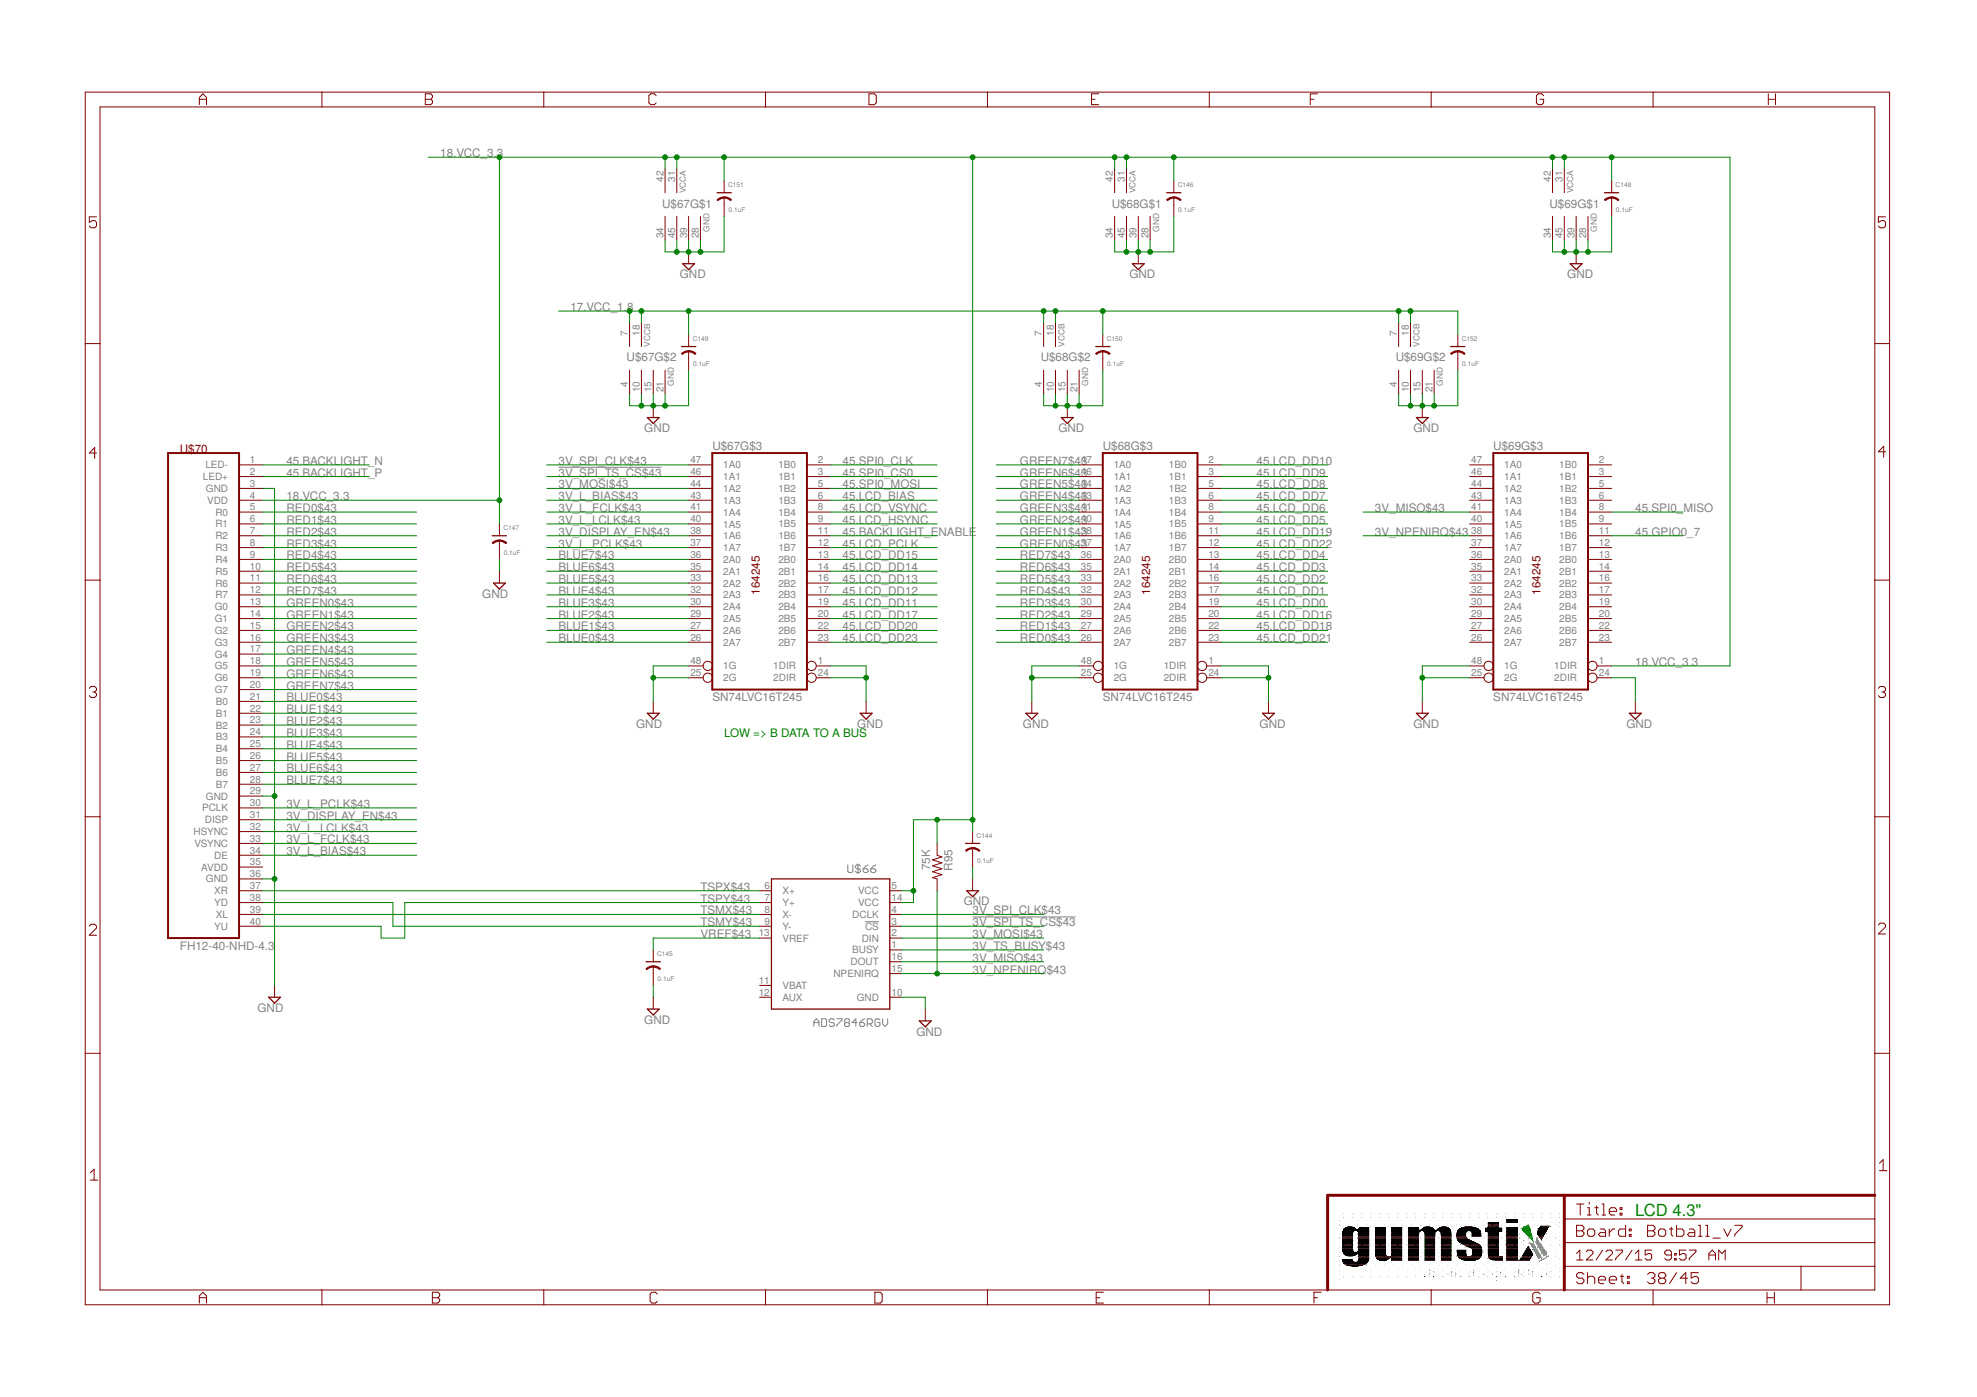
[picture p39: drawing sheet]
<svg xmlns="http://www.w3.org/2000/svg" width="297mm" height="210mm" viewBox="0 0 297 210" stroke-linecap="round" stroke-linejoin="round" font-family="sans-serif">
<defs><g id="words">
<text font-size="2.5" fill="#008000" x="245.7" y="182.7">LCD 4.3&quot;</text>
<g font-size="1.8" fill="#808080">
<text x="66.1" y="23.6">18.VCC_3.3</text>
<text x="99.5" y="31.2">U$67G$1</text>
<text x="167" y="31.2">U$68G$1</text>
<text x="232.8" y="31.2">U$69G$1</text>
<text x="102.1" y="41.8">GND</text>
<text x="169.7" y="41.8">GND</text>
<text x="235.5" y="41.8">GND</text>
<text x="85.7" y="46.7">17.VCC_1.8</text>
<text x="94.1" y="54.3">U$67G$2</text>
<text x="156.4" y="54.3">U$68G$2</text>
<text x="209.7" y="54.3">U$69G$2</text>
<text x="96.8" y="65">GND</text>
<text x="159" y="65">GND</text>
<text x="212.4" y="65">GND</text>
<text x="43" y="69.8">45.BACKLIGHT_N</text>
<text x="43" y="71.6">45.BACKLIGHT_P</text>
<text x="83.9" y="69.8">3V_SPI_CLK$43</text>
<text x="83.9" y="71.6">3V_SPI_TS_CS$43</text>
<text x="107" y="67.6">U$67G$3</text>
<text x="126.6" y="69.8">45.SPI0_CLK</text>
<text x="126.6" y="71.6">45.SPI0_CS0</text>
<text x="153.3" y="71.6">GREEN6$43</text>
<text x="153.3" y="69.8">GREEN7$43</text>
<text x="165.7" y="67.6">U$68G$3</text>
<text x="188.8" y="71.6">45.LCD_DD9</text>
<text x="188.8" y="69.8">45.LCD_DD10</text>
<text x="224.4" y="67.6">U$69G$3</text>
<text x="43" y="75.2">18.VCC_3.3</text>
<text x="43" y="76.9">RED0$43</text>
<text x="83.9" y="73.4">3V_MOSI$43</text>
<text x="83.9" y="75.2">3V_L_BIAS$43</text>
<text x="83.9" y="76.9">3V_L_FCLK$43</text>
<text x="126.6" y="76.9">45.LCD_VSYNC</text>
<text x="126.6" y="75.2">45.LCD_BIAS</text>
<text x="126.6" y="73.4">45.SPI0_MOSI</text>
<text x="153.3" y="76.9">GREEN3$43</text>
<text x="153.3" y="75.2">GREEN4$43</text>
<text x="153.3" y="73.4">GREEN5$43</text>
<text x="188.8" y="73.4">45.LCD_DD8</text>
<text x="188.8" y="75.2">45.LCD_DD7</text>
<text x="188.8" y="76.9">45.LCD_DD6</text>
<text x="206.6" y="76.9">3V_MISO$43</text>
<text x="245.7" y="76.9">45.SPI0_MISO</text>
<text x="43" y="78.7">RED1$43</text>
<text x="43" y="80.5">RED2$43</text>
<text x="43" y="82.3">RED3$43</text>
<text x="83.9" y="78.7">3V_L_LCLK$43</text>
<text x="83.9" y="82.3">3V_L_PCLK$43</text>
<text x="83.9" y="80.5">3V_DISPLAY_EN$43</text>
<text x="126.6" y="82.3">45.LCD_PCLK</text>
<text x="126.6" y="78.7">45.LCD_HSYNC</text>
<text x="126.6" y="80.5">45.BACKLIGHT_ENABLE</text>
<text x="153.3" y="82.3">GREEN0$43</text>
<text x="153.3" y="80.5">GREEN1$43</text>
<text x="153.3" y="78.7">GREEN2$43</text>
<text x="188.8" y="80.5">45.LCD_DD19</text>
<text x="188.8" y="82.3">45.LCD_DD22</text>
<text x="188.8" y="78.7">45.LCD_DD5</text>
<text x="206.6" y="80.5">3V_NPENIRQ$43</text>
<text x="245.7" y="80.5">45.GPIO0_7</text>
<text x="43" y="84.1">RED4$43</text>
<text x="43" y="85.8">RED5$43</text>
<text x="43" y="87.6">RED6$43</text>
<text x="43" y="89.4">RED7$43</text>
<text x="72.5" y="89.8">GND</text>
<text x="83.9" y="89.4">BLUE4$43</text>
<text x="83.9" y="87.6">BLUE5$43</text>
<text x="83.9" y="85.8">BLUE6$43</text>
<text x="83.9" y="84.1">BLUE7$43</text>
<text x="126.6" y="89.4">45.LCD_DD12</text>
<text x="126.6" y="87.6">45.LCD_DD13</text>
<text x="126.6" y="85.8">45.LCD_DD14</text>
<text x="126.6" y="84.1">45.LCD_DD15</text>
<text x="153.3" y="89.4">RED4$43</text>
<text x="153.3" y="87.6">RED5$43</text>
<text x="153.3" y="85.8">RED6$43</text>
<text x="153.3" y="84.1">RED7$43</text>
<text x="188.8" y="87.6">45.LCD_DD2</text>
<text x="188.8" y="84.1">45.LCD_DD4</text>
<text x="188.8" y="85.8">45.LCD_DD3</text>
<text x="188.8" y="89.4">45.LCD_DD1</text>
<text x="43" y="91.2">GREEN0$43</text>
<text x="43" y="92.9">GREEN1$43</text>
<text x="43" y="94.7">GREEN2$43</text>
<text x="83.9" y="94.7">BLUE1$43</text>
<text x="83.9" y="92.9">BLUE2$43</text>
<text x="83.9" y="91.2">BLUE3$43</text>
<text x="126.6" y="91.2">45.LCD_DD11</text>
<text x="126.6" y="92.9">45.LCD_DD17</text>
<text x="126.6" y="94.7">45.LCD_DD20</text>
<text x="153.3" y="94.7">RED1$43</text>
<text x="153.3" y="92.9">RED2$43</text>
<text x="153.3" y="91.2">RED3$43</text>
<text x="188.8" y="92.9">45.LCD_DD16</text>
<text x="188.8" y="91.2">45.LCD_DD0</text>
<text x="188.8" y="94.7">45.LCD_DD18</text>
<text x="43" y="96.5">GREEN3$43</text>
<text x="43" y="98.3">GREEN4$43</text>
<text x="43" y="100.1">GREEN5$43</text>
<text x="43" y="101.8">GREEN6$43</text>
<text x="83.9" y="96.5">BLUE0$43</text>
<text x="126.6" y="96.5">45.LCD_DD23</text>
<text x="153.3" y="96.5">RED0$43</text>
<text x="188.8" y="96.5">45.LCD_DD21</text>
<text x="245.7" y="100.1">18.VCC_3.3</text>
<text x="43" y="103.6">GREEN7$43</text>
<text x="43" y="105.4">BLUE0$43</text>
<text x="43" y="107.2">BLUE1$43</text>
<text x="107" y="105.4">SN74LVC16T245</text>
<text x="165.7" y="105.4">SN74LVC16T245</text>
<text x="224.4" y="105.4">SN74LVC16T245</text>
<text x="43" y="108.9">BLUE2$43</text>
<text x="43" y="110.7">BLUE3$43</text>
<text x="43" y="112.5">BLUE4$43</text>
<text x="95.6" y="109.4">GND</text>
<text x="128.8" y="109.4">GND</text>
<text x="153.7" y="109.4">GND</text>
<text x="189.3" y="109.4">GND</text>
<text x="212.4" y="109.4">GND</text>
<text x="244.4" y="109.4">GND</text>
<text x="43" y="114.3">BLUE5$43</text>
<text x="43" y="116.1">BLUE6$43</text>
<text x="43" y="117.8">BLUE7$43</text>
<text x="43" y="124.9">3V_L_LCLK$43</text>
<text x="43" y="121.4">3V_L_PCLK$43</text>
<text x="43" y="123.2">3V_DISPLAY_EN$43</text>
<text x="43" y="128.5">3V_L_BIAS$43</text>
<text x="43" y="126.7">3V_L_FCLK$43</text>
<text x="139.7" y="130.7" transform="rotate(-90 139.7 130.7)">75K</text>
<text x="143.1" y="130.8" transform="rotate(-90 143.1 130.8)">R95</text>
<text x="105.3" y="133.8">TSPX$43</text>
<text x="105.3" y="137.4">TSMX$43</text>
<text x="105.3" y="135.6">TSPY$43</text>
<text x="144.8" y="136.1">GND</text>
<text x="146.1" y="137.4">3V_SPI_CLK$43</text>
<text x="27" y="142.7">FH12-40-NHD-4.3</text>
<text x="105.3" y="139.2">TSMY$43</text>
<text x="105.3" y="140.9">VREF$43</text>
<text x="146.1" y="142.7">3V_TS_BUSY$43</text>
<text x="146.1" y="139.2">3V_SPI_TS_CS$43</text>
<text x="146.1" y="140.9">3V_MOSI$43</text>
<text x="146.1" y="144.5">3V_MISO$43</text>
<text x="146.1" y="146.3">3V_NPENIRQ$43</text>
<text x="38.7" y="152.1">GND</text>
<text x="96.8" y="153.8">GND</text>
<text x="137.7" y="155.6">GND</text>
</g>
<g font-size="1.8" fill="#800000">
<text x="27" y="68.1">U$70</text>
<text x="114.1" y="89.4" transform="rotate(-90 114.1 89.4)">164245</text>
<text x="172.8" y="89.4" transform="rotate(-90 172.8 89.4)">164245</text>
<text x="231.5" y="89.4" transform="rotate(-90 231.5 89.4)">164245</text>
</g>
<text font-size="1.8" fill="#008000" x="108.8" y="110.7">LOW =&gt; B DATA TO A BUS</text>
<g font-size="1.5" fill="#808080">
<text x="99.7" y="27.3" transform="rotate(-90 99.7 27.3)">42</text>
<text x="101.4" y="27.3" transform="rotate(-90 101.4 27.3)">31</text>
<text x="167.2" y="27.3" transform="rotate(-90 167.2 27.3)">42</text>
<text x="169" y="27.3" transform="rotate(-90 169 27.3)">31</text>
<text x="233" y="27.3" transform="rotate(-90 233 27.3)">42</text>
<text x="234.8" y="27.3" transform="rotate(-90 234.8 27.3)">31</text>
<text x="99.7" y="35.8" transform="rotate(-90 99.7 35.8)">34</text>
<text x="101.4" y="35.8" transform="rotate(-90 101.4 35.8)">45</text>
<text x="103.2" y="35.8" transform="rotate(-90 103.2 35.8)">39</text>
<text x="105" y="35.8" transform="rotate(-90 105 35.8)">28</text>
<text x="167.2" y="35.8" transform="rotate(-90 167.2 35.8)">34</text>
<text x="169" y="35.8" transform="rotate(-90 169 35.8)">45</text>
<text x="170.8" y="35.8" transform="rotate(-90 170.8 35.8)">39</text>
<text x="172.6" y="35.8" transform="rotate(-90 172.6 35.8)">28</text>
<text x="233" y="35.8" transform="rotate(-90 233 35.8)">34</text>
<text x="234.8" y="35.8" transform="rotate(-90 234.8 35.8)">45</text>
<text x="236.6" y="35.8" transform="rotate(-90 236.6 35.8)">39</text>
<text x="238.3" y="35.8" transform="rotate(-90 238.3 35.8)">28</text>
<text x="94.3" y="50.4" transform="rotate(-90 94.3 50.4)">7</text>
<text x="96.1" y="50.4" transform="rotate(-90 96.1 50.4)">18</text>
<text x="156.6" y="50.4" transform="rotate(-90 156.6 50.4)">7</text>
<text x="158.3" y="50.4" transform="rotate(-90 158.3 50.4)">18</text>
<text x="209.9" y="50.4" transform="rotate(-90 209.9 50.4)">7</text>
<text x="211.7" y="50.4" transform="rotate(-90 211.7 50.4)">18</text>
<text x="94.3" y="58.1" transform="rotate(-90 94.3 58.1)">4</text>
<text x="96.1" y="58.9" transform="rotate(-90 96.1 58.9)">10</text>
<text x="97.9" y="58.9" transform="rotate(-90 97.9 58.9)">15</text>
<text x="99.7" y="58.9" transform="rotate(-90 99.7 58.9)">21</text>
<text x="156.6" y="58.1" transform="rotate(-90 156.6 58.1)">4</text>
<text x="158.3" y="58.9" transform="rotate(-90 158.3 58.9)">10</text>
<text x="160.1" y="58.9" transform="rotate(-90 160.1 58.9)">15</text>
<text x="161.9" y="58.9" transform="rotate(-90 161.9 58.9)">21</text>
<text x="209.9" y="58.1" transform="rotate(-90 209.9 58.1)">4</text>
<text x="211.7" y="58.9" transform="rotate(-90 211.7 58.9)">10</text>
<text x="213.4" y="58.9" transform="rotate(-90 213.4 58.9)">15</text>
<text x="215.2" y="58.9" transform="rotate(-90 215.2 58.9)">21</text>
<text x="30.9" y="70.4">LED-</text>
<text x="37.6" y="69.6">1</text>
<text x="37.6" y="71.4">2</text>
<text x="103.7" y="71.4">46</text>
<text x="103.7" y="69.6">47</text>
<text x="108.7" y="70.4">1A0</text>
<text x="116.9" y="70.4">1B0</text>
<text x="122.9" y="71.4">3</text>
<text x="122.9" y="69.6">2</text>
<text x="162.4" y="71.4">46</text>
<text x="162.4" y="69.6">47</text>
<text x="167.3" y="70.4">1A0</text>
<text x="175.6" y="70.4">1B0</text>
<text x="181.6" y="71.4">3</text>
<text x="181.6" y="69.6">2</text>
<text x="221.1" y="71.4">46</text>
<text x="221.1" y="69.6">47</text>
<text x="226" y="70.4">1A0</text>
<text x="234.3" y="70.4">1B0</text>
<text x="240.2" y="71.4">3</text>
<text x="240.2" y="69.6">2</text>
<text x="30.5" y="72.1">LED+</text>
<text x="30.9" y="73.9">GND</text>
<text x="31.1" y="75.7">VDD</text>
<text x="32.4" y="77.5">R0</text>
<text x="37.6" y="73.1">3</text>
<text x="37.6" y="74.9">4</text>
<text x="37.6" y="76.7">5</text>
<text x="103.7" y="73.1">44</text>
<text x="103.7" y="74.9">43</text>
<text x="103.7" y="76.7">41</text>
<text x="108.7" y="72.2">1A1</text>
<text x="108.7" y="73.9">1A2</text>
<text x="108.7" y="75.7">1A3</text>
<text x="108.7" y="77.5">1A4</text>
<text x="116.9" y="72.1">1B1</text>
<text x="116.9" y="73.9">1B2</text>
<text x="116.9" y="75.7">1B3</text>
<text x="116.9" y="77.5">1B4</text>
<text x="122.9" y="73.1">5</text>
<text x="122.9" y="74.9">6</text>
<text x="122.9" y="76.7">8</text>
<text x="162.4" y="73.1">44</text>
<text x="162.4" y="74.9">43</text>
<text x="162.4" y="76.7">41</text>
<text x="167.3" y="72.2">1A1</text>
<text x="167.3" y="73.9">1A2</text>
<text x="167.3" y="75.7">1A3</text>
<text x="167.3" y="77.5">1A4</text>
<text x="175.6" y="72.1">1B1</text>
<text x="175.6" y="73.9">1B2</text>
<text x="175.6" y="75.7">1B3</text>
<text x="175.6" y="77.5">1B4</text>
<text x="181.6" y="73.1">5</text>
<text x="181.6" y="74.9">6</text>
<text x="181.6" y="76.7">8</text>
<text x="221.1" y="73.1">44</text>
<text x="221.1" y="74.9">43</text>
<text x="221.1" y="76.7">41</text>
<text x="226" y="72.2">1A1</text>
<text x="226" y="73.9">1A2</text>
<text x="226" y="75.7">1A3</text>
<text x="226" y="77.5">1A4</text>
<text x="234.3" y="72.1">1B1</text>
<text x="234.3" y="73.9">1B2</text>
<text x="234.3" y="75.7">1B3</text>
<text x="234.3" y="77.5">1B4</text>
<text x="240.2" y="73.1">5</text>
<text x="240.2" y="74.9">6</text>
<text x="240.2" y="76.7">8</text>
<text x="32.4" y="79.3">R1</text>
<text x="32.4" y="81">R2</text>
<text x="32.4" y="82.8">R3</text>
<text x="37.6" y="78.5">6</text>
<text x="37.6" y="80.3">7</text>
<text x="37.6" y="82">8</text>
<text x="37.6" y="83.8">9</text>
<text x="103.7" y="78.5">40</text>
<text x="103.7" y="80.3">38</text>
<text x="103.7" y="82">37</text>
<text x="103.7" y="83.8">36</text>
<text x="108.7" y="79.3">1A5</text>
<text x="108.7" y="81">1A6</text>
<text x="108.7" y="82.8">1A7</text>
<text x="116.9" y="79.3">1B5</text>
<text x="116.9" y="81">1B6</text>
<text x="116.9" y="82.8">1B7</text>
<text x="122.9" y="78.5">9</text>
<text x="122.9" y="80.3">11</text>
<text x="122.9" y="82">12</text>
<text x="122.9" y="83.8">13</text>
<text x="162.4" y="78.5">40</text>
<text x="162.4" y="80.3">38</text>
<text x="162.4" y="82">37</text>
<text x="162.4" y="83.8">36</text>
<text x="167.3" y="79.3">1A5</text>
<text x="167.3" y="81">1A6</text>
<text x="167.3" y="82.8">1A7</text>
<text x="175.6" y="79.3">1B5</text>
<text x="175.6" y="81">1B6</text>
<text x="175.6" y="82.8">1B7</text>
<text x="181.6" y="78.5">9</text>
<text x="181.6" y="80.3">11</text>
<text x="181.6" y="82">12</text>
<text x="181.6" y="83.8">13</text>
<text x="221.1" y="78.5">40</text>
<text x="221.1" y="80.3">38</text>
<text x="221.1" y="82">37</text>
<text x="221.1" y="83.8">36</text>
<text x="226" y="79.3">1A5</text>
<text x="226" y="81">1A6</text>
<text x="226" y="82.8">1A7</text>
<text x="234.3" y="79.3">1B5</text>
<text x="234.3" y="81">1B6</text>
<text x="234.3" y="82.8">1B7</text>
<text x="240.2" y="78.5">9</text>
<text x="240.2" y="80.3">11</text>
<text x="240.2" y="82">12</text>
<text x="240.2" y="83.8">13</text>
<text x="32.4" y="84.6">R4</text>
<text x="32.4" y="86.4">R5</text>
<text x="32.4" y="88.1">R6</text>
<text x="32.4" y="89.9">R7</text>
<text x="37.6" y="85.6">10</text>
<text x="37.6" y="87.4">11</text>
<text x="37.6" y="89.1">12</text>
<text x="103.7" y="85.6">35</text>
<text x="103.7" y="87.4">33</text>
<text x="103.7" y="89.1">32</text>
<text x="108.7" y="86.4">2A1</text>
<text x="108.7" y="88.1">2A2</text>
<text x="108.7" y="89.9">2A3</text>
<text x="108.7" y="84.6">2A0</text>
<text x="116.9" y="86.4">2B1</text>
<text x="116.9" y="88.1">2B2</text>
<text x="116.9" y="89.9">2B3</text>
<text x="116.9" y="84.6">2B0</text>
<text x="122.9" y="85.6">14</text>
<text x="122.9" y="87.4">16</text>
<text x="122.9" y="89.1">17</text>
<text x="162.4" y="85.6">35</text>
<text x="162.4" y="87.4">33</text>
<text x="162.4" y="89.1">32</text>
<text x="167.3" y="86.4">2A1</text>
<text x="167.3" y="88.1">2A2</text>
<text x="167.3" y="89.9">2A3</text>
<text x="167.3" y="84.6">2A0</text>
<text x="175.6" y="86.4">2B1</text>
<text x="175.6" y="88.1">2B2</text>
<text x="175.6" y="89.9">2B3</text>
<text x="175.6" y="84.6">2B0</text>
<text x="181.6" y="85.6">14</text>
<text x="181.6" y="87.4">16</text>
<text x="181.6" y="89.1">17</text>
<text x="221.1" y="85.6">35</text>
<text x="221.1" y="87.4">33</text>
<text x="221.1" y="89.1">32</text>
<text x="226" y="86.4">2A1</text>
<text x="226" y="88.1">2A2</text>
<text x="226" y="89.9">2A3</text>
<text x="226" y="84.6">2A0</text>
<text x="234.3" y="86.4">2B1</text>
<text x="234.3" y="88.1">2B2</text>
<text x="234.3" y="89.9">2B3</text>
<text x="234.3" y="84.6">2B0</text>
<text x="240.2" y="85.6">14</text>
<text x="240.2" y="87.4">16</text>
<text x="240.2" y="89.1">17</text>
<text x="32.3" y="91.7">G0</text>
<text x="32.3" y="93.5">G1</text>
<text x="32.3" y="95.3">G2</text>
<text x="37.6" y="90.9">13</text>
<text x="37.6" y="92.7">14</text>
<text x="37.6" y="94.5">15</text>
<text x="103.7" y="90.9">30</text>
<text x="103.7" y="92.7">29</text>
<text x="103.7" y="94.5">27</text>
<text x="108.7" y="91.7">2A4</text>
<text x="108.7" y="93.5">2A5</text>
<text x="108.7" y="95.3">2A6</text>
<text x="116.9" y="91.7">2B4</text>
<text x="116.9" y="93.5">2B5</text>
<text x="116.9" y="95.3">2B6</text>
<text x="122.9" y="90.9">19</text>
<text x="122.9" y="92.7">20</text>
<text x="122.9" y="94.5">22</text>
<text x="162.4" y="90.9">30</text>
<text x="162.4" y="92.7">29</text>
<text x="162.4" y="94.5">27</text>
<text x="167.3" y="91.7">2A4</text>
<text x="167.3" y="93.5">2A5</text>
<text x="167.3" y="95.3">2A6</text>
<text x="175.6" y="91.7">2B4</text>
<text x="175.6" y="93.5">2B5</text>
<text x="175.6" y="95.3">2B6</text>
<text x="181.6" y="90.9">19</text>
<text x="181.6" y="92.7">20</text>
<text x="181.6" y="94.5">22</text>
<text x="221.1" y="90.9">30</text>
<text x="221.1" y="92.7">29</text>
<text x="221.1" y="94.5">27</text>
<text x="226" y="91.7">2A4</text>
<text x="226" y="93.5">2A5</text>
<text x="226" y="95.3">2A6</text>
<text x="234.3" y="91.7">2B4</text>
<text x="234.3" y="93.5">2B5</text>
<text x="234.3" y="95.3">2B6</text>
<text x="240.2" y="90.9">19</text>
<text x="240.2" y="92.7">20</text>
<text x="240.2" y="94.5">22</text>
<text x="32.3" y="97">G3</text>
<text x="32.3" y="98.8">G4</text>
<text x="32.3" y="100.6">G5</text>
<text x="37.6" y="96.3">16</text>
<text x="37.6" y="98">17</text>
<text x="37.6" y="99.8">18</text>
<text x="37.6" y="101.6">19</text>
<text x="103.7" y="99.8">48</text>
<text x="103.7" y="101.6">25</text>
<text x="103.7" y="96.3">26</text>
<text x="108.7" y="100.6">1G</text>
<text x="108.7" y="97">2A7</text>
<text x="116.2" y="100.6">1DIR</text>
<text x="116.9" y="97">2B7</text>
<text x="122.9" y="99.8">1</text>
<text x="122.9" y="101.6">24</text>
<text x="122.9" y="96.3">23</text>
<text x="162.4" y="99.8">48</text>
<text x="162.4" y="101.6">25</text>
<text x="162.4" y="96.3">26</text>
<text x="167.3" y="100.6">1G</text>
<text x="167.3" y="97">2A7</text>
<text x="174.9" y="100.6">1DIR</text>
<text x="175.6" y="97">2B7</text>
<text x="181.6" y="99.8">1</text>
<text x="181.6" y="101.6">24</text>
<text x="181.6" y="96.3">23</text>
<text x="221.1" y="99.8">48</text>
<text x="221.1" y="101.6">25</text>
<text x="221.1" y="96.3">26</text>
<text x="226" y="100.6">1G</text>
<text x="226" y="97">2A7</text>
<text x="233.5" y="100.6">1DIR</text>
<text x="234.3" y="97">2B7</text>
<text x="240.2" y="99.8">1</text>
<text x="240.2" y="101.6">24</text>
<text x="240.2" y="96.3">23</text>
<text x="32.3" y="102.4">G6</text>
<text x="32.3" y="104.1">G7</text>
<text x="32.4" y="105.9">B0</text>
<text x="32.4" y="107.7">B1</text>
<text x="37.6" y="103.4">20</text>
<text x="37.6" y="105.1">21</text>
<text x="37.6" y="106.9">22</text>
<text x="108.7" y="102.4">2G</text>
<text x="116.2" y="102.4">2DIR</text>
<text x="167.3" y="102.4">2G</text>
<text x="174.9" y="102.4">2DIR</text>
<text x="226" y="102.4">2G</text>
<text x="233.5" y="102.4">2DIR</text>
<text x="32.4" y="109.5">B2</text>
<text x="32.4" y="111.2">B3</text>
<text x="32.4" y="113">B4</text>
<text x="37.6" y="108.7">23</text>
<text x="37.6" y="110.5">24</text>
<text x="37.6" y="112.3">25</text>
<text x="32.4" y="114.8">B5</text>
<text x="32.4" y="116.6">B6</text>
<text x="32.4" y="118.4">B7</text>
<text x="37.6" y="114">26</text>
<text x="37.6" y="115.8">27</text>
<text x="37.6" y="117.6">28</text>
<text x="37.6" y="119.4">29</text>
<text x="29.1" y="125.5">HSYNC</text>
<text x="30.4" y="121.9">PCLK</text>
<text x="30.8" y="123.7">DISP</text>
<text x="30.9" y="120.1">GND</text>
<text x="37.6" y="121.1">30</text>
<text x="37.6" y="122.9">31</text>
<text x="37.6" y="124.7">32</text>
<text x="29.2" y="127.2">VSYNC</text>
<text x="30.2" y="130.8">AVDD</text>
<text x="32.2" y="129">DE</text>
<text x="37.6" y="126.5">33</text>
<text x="37.6" y="128.2">34</text>
<text x="37.6" y="130">35</text>
<text x="37.6" y="131.8">36</text>
<text x="30.9" y="132.6">GND</text>
<text x="32.2" y="134.4">XR</text>
<text x="32.2" y="136.1">YD</text>
<text x="32.4" y="137.9">XL</text>
<text x="37.6" y="133.6">37</text>
<text x="37.6" y="135.4">38</text>
<text x="37.6" y="137.1">39</text>
<text x="114.8" y="133.6">6</text>
<text x="114.8" y="135.4">7</text>
<text x="114.8" y="137.1">8</text>
<text x="117.6" y="134.4">X+</text>
<text x="117.6" y="136.1">Y+</text>
<text x="117.6" y="137.9">X-</text>
<text x="128.1" y="137.9">DCLK</text>
<text x="128.9" y="134.4">VCC</text>
<text x="128.9" y="136.1">VCC</text>
<text x="133.9" y="133.6">5</text>
<text x="133.9" y="137.1">4</text>
<text x="133.9" y="135.4">14</text>
<text x="32.2" y="139.7">YU</text>
<text x="37.6" y="138.9">40</text>
<text x="114" y="140.7">13</text>
<text x="114.8" y="138.9">9</text>
<text x="117.6" y="139.7">Y-</text>
<text x="117.6" y="141.5">VREF</text>
<text x="128" y="143.3">BUSY</text>
<text x="129.5" y="141.5">DIN</text>
<text x="130" y="139.7">CS</text>
<text x="133.9" y="138.9">3</text>
<text x="133.9" y="140.7">2</text>
<text x="133.9" y="142.5">1</text>
<text x="114" y="149.6">12</text>
<text x="114" y="147.8">11</text>
<text x="117.6" y="148.6">VBAT</text>
<text x="125.2" y="146.8">NPENIRQ</text>
<text x="127.8" y="145">DOUT</text>
<text x="133.9" y="149.6">10</text>
<text x="133.9" y="144.2">16</text>
<text x="133.9" y="146">15</text>
<text x="117.6" y="150.4">AUX</text>
<text x="128.7" y="150.4">GND</text>
</g>
<g font-size="1.2" fill="#808080">
<text x="103" y="29" transform="rotate(-90 103 29)">VCCA</text>
<text x="170.6" y="29" transform="rotate(-90 170.6 29)">VCCA</text>
<text x="236.4" y="29" transform="rotate(-90 236.4 29)">VCCA</text>
<text x="106.6" y="34.8" transform="rotate(-90 106.6 34.8)">GND</text>
<text x="174.1" y="34.8" transform="rotate(-90 174.1 34.8)">GND</text>
<text x="239.9" y="34.8" transform="rotate(-90 239.9 34.8)">GND</text>
<text x="97.7" y="52.1" transform="rotate(-90 97.7 52.1)">VCCB</text>
<text x="159.9" y="52.1" transform="rotate(-90 159.9 52.1)">VCCB</text>
<text x="213.3" y="52.1" transform="rotate(-90 213.3 52.1)">VCCB</text>
<text x="101.3" y="57.9" transform="rotate(-90 101.3 57.9)">GND</text>
<text x="163.5" y="57.9" transform="rotate(-90 163.5 57.9)">GND</text>
<text x="216.8" y="57.9" transform="rotate(-90 216.8 57.9)">GND</text>
</g>
<g font-size="1" fill="#808080">
<text x="109.4" y="28.1">C151</text>
<text x="177" y="28.1">C146</text>
<text x="242.7" y="28.1">C148</text>
<text x="109.5" y="31.9">0.1uF</text>
<text x="177" y="31.9">0.1uF</text>
<text x="242.8" y="31.9">0.1uF</text>
<text x="104.1" y="51.2">C149</text>
<text x="166.3" y="51.2">C150</text>
<text x="219.6" y="51.2">C152</text>
<text x="104.1" y="55">0.1uF</text>
<text x="166.4" y="55">0.1uF</text>
<text x="219.7" y="55">0.1uF</text>
<text x="75.6" y="79.7">C147</text>
<text x="75.7" y="83.4">0.1uF</text>
<text x="146.7" y="125.9">C144</text>
<text x="146.8" y="129.7">0.1uF</text>
<text x="98.7" y="143.7">C145</text>
<text x="98.8" y="147.4">0.1uF</text>
</g>
</g></defs>
<g fill="none" stroke="#808080" stroke-width=".15">
<path d="M83.9 70.2h15.5M127.4 130v.9l.2 .2h.4l.1-.2v-.9M128.9 129.8v1.5M129.3 130.2l-.2-.2h-.4l-.2 .2v.1l.2 .2h.4l.2 .2v.2l-.2 .2h-.4l-.2-.2M129.7 130.5h.5l.2 .2v.2l-.2 .2h-.3l-.2-.2zM130 138.5h2.1M130.4 130l-.7 .5M130.8 130.5h.6l.2 .2v.2l-.2 .2h-.4l-.2-.2zM131.6 130l-.4 .2-.4 .3M146.1 137.8h15.5M122.3 154.2v-.7l.4-.4 .3 .4v.7M122.3 153.6h.7"/>
<path d="M123.4 153.1h.6l.2 .2v.7l-.2 .2h-.6zM125.3 153.3l-.1-.2h-.4l-.2 .2v.2l.2 .1h.4l.1 .2v.2l-.1 .2h-.4l-.2-.2M125.7 153.1h.8v.2l-.8 .7v.2M127.1 153.6h.3M127.1 153.6l-.2 .2v.2l.2 .2h.3l.2-.2v-.2l-.2-.2M127.1 153.6l-.2-.1v-.2l.2-.2h.3l.2 .2v.2l-.2 .1M128.8 153.6h-.8l.6-.5v1.1M129.2 153.6h.5l.2 .2v.2l-.2 .2h-.4l-.1-.2zM129.9 153.1l-.4 .2-.3 .3M130.3 153.8h.6l.2-.2v-.3l-.2-.2h-.6v1.1M130.7 153.8l.4 .4M132.2 153.3l-.2-.2h-.3l-.2 .2v.7l.2 .2h.3l.2-.2v-.4h-.4"/>
<path d="M132.6 153.1v.7l.4 .4 .4-.4v-.7"/>
</g>
<g fill="none" stroke="#800000" stroke-width=".15">
<path d="M12.8 13.8h271.1v182.2h-271.1zM15 16.1h266.7v177.7h-266.7zM30 15.7v-1.1l.5-.5 .5 .5v1.1M30 14.9h1M48.4 13.8v2.3M63.9 14.9h.8M63.9 14.1h.8l.3 .3v.2l-.3 .3 .3 .3v.3l-.3 .2h-.8zM81.7 13.8v2.3M98.6 14.4l-.3-.3h-.5l-.3 .3v1.1l.3 .2h.5l.3-.2M115 13.8v2.3M130.6 14.1h.8l.3 .3v1.1l-.3 .2h-.8zM148.4 13.8v2.3"/>
<path d="M164 14.9h.5M165.1 14.1h-1.1v1.6h1.1M181.7 13.8v2.3M196.9 14.9h.5M198 14.1h-1.1v1.6M215 13.8v2.3M231.9 14.4l-.3-.3h-.5l-.3 .3v1.1l.3 .2h.5l.3-.2v-.6h-.5M248.4 13.8v2.3M265.7 14.1v1.6M265.7 14.9h1.1M266.8 14.1v1.6M14.5 32.6h-1.1v.8l.5-.3h.3l.3 .3v.6l-.3 .2h-.5l-.3-.2"/>
<path d="M99.9 25.4v3.6M99.9 32.5v3.6M101.7 25.4v3.6M101.7 32.5v3.6M103.5 32.5v3.6M103.5 37.8v1.8M105.2 32.5v3.6M108.8 27.2v1.8M108.8 29.7v2.8M167.5 25.4v3.6M167.5 32.5v3.6M169.2 25.4v3.6"/>
<path d="M169.2 32.5v3.6M171 32.5v3.6M171 37.8v1.8M172.8 32.5v3.6M176.4 27.2v1.8M176.4 29.7v2.8M233.3 25.4v3.6M233.3 32.5v3.6M235 25.4v3.6M235 32.5v3.6M236.8 32.5v3.6M236.8 37.8v1.8"/>
<path d="M238.6 32.5v3.6M242.1 27.2v1.8M242.1 29.7v2.8M283.3 32.6h-1.1v.8l.6-.3h.2l.3 .3v.6l-.3 .2h-.5l-.3-.2M12.8 51.6h2.2M94.6 48.5v3.6M94.6 55.6v3.6M96.4 48.5v3.6M96.4 55.6v3.6M98.1 55.6v3.6M99.9 55.6v3.6M103.5 50.3v1.8"/>
<path d="M103.5 52.8v2.8M156.8 48.5v3.6M156.8 55.6v3.6M158.6 48.5v3.6M158.6 55.6v3.6M160.4 55.6v3.6M162.1 55.6v3.6M165.7 50.3v1.8M165.7 52.8v2.8M210.1 48.5v3.6M210.1 55.6v3.6M211.9 48.5v3.6"/>
<path d="M211.9 55.6v3.6M213.7 55.6v3.6M215.5 55.6v3.6M219 50.3v1.8M219 52.8v2.8M281.7 51.6h2.2M14.5 68.1h-1.1l.8-.9v1.7M35.9 71.6h3.6M35.9 73.4h3.6M35.9 75.2h3.6M35.9 76.9h3.6M35.9 78.7h3.6"/>
<path d="M35.9 69.8h3.6M75 78.7v1.8M98.1 61v1.7M103.5 71.6h3.5M103.5 73.4h3.5M103.5 75.2h3.5M103.5 76.9h3.5M103.5 78.7h3.5M103.5 69.8h3.5M121.2 71.6h3.6M121.2 73.4h3.6M121.2 75.2h3.6"/>
<path d="M121.2 76.9h3.6M121.2 78.7h3.6M121.2 69.8h3.6M160.4 61v1.7M162.1 71.6h3.6M162.1 73.4h3.6M162.1 75.2h3.6M162.1 76.9h3.6M162.1 78.7h3.6M162.1 69.8h3.6M179.9 71.6h3.6M179.9 73.4h3.6"/>
<path d="M179.9 75.2h3.6M179.9 76.9h3.6M179.9 78.7h3.6M179.9 69.8h3.6M213.7 61v1.7M220.8 71.6h3.6M220.8 73.4h3.6M220.8 75.2h3.6M220.8 76.9h3.6M220.8 78.7h3.6M220.8 69.8h3.6M238.6 71.6h3.5"/>
<path d="M238.6 73.4h3.5M238.6 75.2h3.5M238.6 76.9h3.5M238.6 78.7h3.5M238.6 69.8h3.5M283.3 67.9h-1.1l.8-.8v1.6M12.8 87.2h2.2M35.9 80.5h3.6M35.9 82.3h3.6M35.9 85.8h3.6M35.9 87.6h3.6M35.9 89.4h3.6"/>
<path d="M35.9 91.2h3.6M35.9 92.9h3.6M35.9 94.7h3.6M35.9 96.5h3.6M35.9 84.1h3.6M35.9 98.3h3.6M75 81.2v2.9M75 85.8v1.8M103.5 80.5h3.5M103.5 82.3h3.5M103.5 85.8h3.5M103.5 87.6h3.5"/>
<path d="M103.5 89.4h3.5M103.5 91.2h3.5M103.5 92.9h3.5M103.5 94.7h3.5M103.5 96.5h3.5M103.5 84.1h3.5M121.2 80.5h3.6M121.2 82.3h3.6M121.2 85.8h3.6M121.2 87.6h3.6M121.2 89.4h3.6M121.2 91.2h3.6"/>
<path d="M121.2 92.9h3.6M121.2 94.7h3.6M121.2 96.5h3.6M121.2 84.1h3.6M162.1 80.5h3.6M162.1 82.3h3.6M162.1 85.8h3.6M162.1 87.6h3.6M162.1 89.4h3.6M162.1 91.2h3.6M162.1 92.9h3.6M162.1 94.7h3.6"/>
<path d="M162.1 96.5h3.6M162.1 84.1h3.6M179.9 80.5h3.6M179.9 82.3h3.6M179.9 85.8h3.6M179.9 87.6h3.6M179.9 89.4h3.6M179.9 91.2h3.6M179.9 92.9h3.6M179.9 94.7h3.6M179.9 96.5h3.6M179.9 84.1h3.6"/>
<path d="M220.8 80.5h3.6M220.8 82.3h3.6M220.8 85.8h3.6M220.8 87.6h3.6M220.8 89.4h3.6M220.8 91.2h3.6M220.8 92.9h3.6M220.8 94.7h3.6M220.8 96.5h3.6M220.8 84.1h3.6M238.6 80.5h3.5M238.6 82.3h3.5"/>
<path d="M238.6 85.8h3.5M238.6 87.6h3.5M238.6 89.4h3.5M238.6 91.2h3.5M238.6 92.9h3.5M238.6 94.7h3.5M238.6 96.5h3.5M238.6 84.1h3.5M281.7 87.2h2.2M13.4 103.4l.3-.3h.5l.3 .3v.3l-.3 .3M13.9 104h.3M14.2 104l.3 .2v.3l-.3 .3h-.5l-.3-.3"/>
<path d="M35.9 100.1h3.6M35.9 101.8h3.6M35.9 103.6h3.6M35.9 105.4h3.6M35.9 107.2h3.6M35.9 108.9h3.6M35.9 110.7h3.6M35.9 112.5h3.6M35.9 114.3h3.6M35.9 116.1h3.6M35.9 117.8h3.6M35.9 119.6h3.6"/>
<path d="M98.1 105.4v1.8M103.5 100.1h2.1M103.5 101.8h2.1M122.6 100.1h2.2M122.6 101.8h2.2M130.1 105.4v1.8M155 105.4v1.8M162.1 100.1h2.2M162.1 101.8h2.2M181.3 100.1h2.2M181.3 101.8h2.2M190.6 105.4v1.8"/>
<path d="M213.7 105.4v1.8M220.8 100.1h2.2M220.8 101.8h2.2M240 100.1h2.1M240 101.8h2.1M245.7 105.4v1.8M282.2 103.4l.3-.3h.5l.3 .3v.3l-.3 .3M282.8 104h.2M283 104l.3 .2v.3l-.3 .3h-.5l-.3-.3M12.8 122.7h2.2M13.4 139.1l.3-.2h.5l.3 .2v.3l-1.1 1.1h1.1M35.9 133.8h3.6"/>
<path d="M35.9 137.4h3.6M35.9 139.2h3.6M35.9 135.6h3.6M35.9 121.4h3.6M35.9 123.2h3.6M35.9 124.9h3.6M35.9 126.7h3.6M35.9 128.5h3.6M35.9 130.3h3.6M35.9 132.1h3.6M114.1 133.8h1.8M114.1 137.4h1.8"/>
<path d="M114.1 139.2h1.8M114.1 135.6h1.8M133.7 133.8h1.8M133.7 137.4h1.8M133.7 139.2h1.8M133.7 135.6h1.8M140.8 126.7v1.8l.7 .3-1.4 .4 1.4 .4-1.4 .5 1.4 .4-1.4 .5 1.4 .4-1.4 .5 .7 .2v1.7M146.1 124.9v1.8M146.1 127.4v2.9M146.1 132.1v1.7M281.7 122.7h2.2M282.2 139l.3-.3h.5l.3 .3v.3l-1.1 1h1.1"/>
<path d="M12.8 158.3h2.2M41.3 148.1v1.7M98.1 142.7v1.8M98.1 145.2v2.9M98.1 149.8v1.8M114.1 149.8h1.8M114.1 140.9h1.8M114.1 148.1h1.8M133.7 149.8h1.8M133.7 140.9h1.8M133.7 144.5h1.8M133.7 142.7h1.8"/>
<path d="M133.7 146.3h1.8M139 151.6v1.8M281.7 158.3h2.2M13.6 176.2l.5-.5v1.6M13.6 177.3h1.1M282.4 174.8l.5-.6v1.7M282.4 175.9h1.1M30 195.8v-1.1l.5-.5 .5 .5v1.1M30 195h1M48.4 193.8v2.2M65 195h.8M65 194.2h.8l.3 .2v.3l-.3 .3 .3 .2v.3l-.3 .3h-.8z"/>
<path d="M81.7 193.8v2.2M98.8 194.4l-.3-.2h-.5l-.3 .2v1.1l.3 .3h.5l.3-.3M115 193.8v2.2M131.4 194.2h.9l.2 .2v1.1l-.2 .3h-.9zM148.4 193.8v2.2M164.7 195h.5M165.8 194.2h-1.1v1.6h1.1M181.7 193.8v2.2M197.4 195h.6M198.5 194.2h-1.1v1.6M215 193.8v2.2M231.4 194.4l-.3-.2h-.5l-.3 .2v1.1l.3 .3h.5l.3-.3v-.5h-.6"/>
<path d="M235 190.3h46.7M235 186.7h46.7M235 183.2h46.7M236.9 184.1h.8l.3 .3v.3l-.3 .2 .3 .3v.3l-.3 .3h-.8zM236.9 184.9h.8M236.9 188.3l.5-.5v1.5M236.9 189.3h.9M236.9 180.9h1.1M237.4 180.9v1.7M238 191.5l-.3-.3h-.5l-.3 .3v.3l.3 .2h.5l.3 .3v.3l-.3 .3h-.5l-.3-.3M238.3 188.1l.3-.3h.5l.2 .3v.2l-1 1h1M238.5 184.9l.3-.2h.5l.3 .2v.6l-.3 .3h-.5l-.3-.3z"/>
<path d="M238.5 192l.3-.2h.5l.3 .2v.9M238.5 191.2v1.7M238.5 181.5h.3v1.1M238.5 182.6h.6M238.8 180.6v.3M239.6 181.5h.6M239.9 181.2v1.1l.3 .3M240.2 192.3h1v-.3l-.2-.2h-.6l-.2 .2v.6l.2 .3h.6M240.4 184.7h.6l.2 .2v.9h-.8l-.2-.3 .2-.3h.8M240.7 180.9h.3v1.7M240.7 182.6h.5M240.8 187.8l-1 1.5"/>
<path d="M241.3 188.1l.2-.3h.5l.3 .3v.2l-1 1h1M241.8 192.3h1.1v-.3l-.3-.2h-.5l-.3 .2v.6l.3 .3h.5M241.8 182h1.1v-.3l-.3-.2h-.5l-.3 .2v.6l.3 .3h.5M241.8 184.7v1.1M242.6 184.7h-.3l-.5 .5M242.8 187.8h1v.3l-1 1v.2M243.4 191.8h.6M243.4 181.5h.3v.2h-.3zM243.4 182.3h.3v.3h-.3zM243.7 191.5v1.1l.3 .3M244.2 184.1v1.7h-.8l-.2-.3v-.6l.2-.2h.8M244.5 191.8h.3v.2h-.3z"/>
<path d="M244.5 192.6h.3v.3h-.3zM244.8 185.5h.3v.3h-.3zM244.8 184.7h.3v.2h-.3zM245.2 187.8l-1 1.5M245.7 189.3h1M245.7 188.3l.5-.5v1.5M247.5 184.1h.9l.2 .3v.3l-.2 .2 .2 .3v.3l-.2 .3h-.9zM247.5 191.5l.3-.3h.6l.2 .3v.3l-.2 .2M247.5 184.9h.9M248.1 192h.3M248.2 187.8h-1v.8l.5-.3h.2l.3 .3v.5l-.3 .2h-.5l-.2-.2M248.4 193.8v2.2"/>
<path d="M248.4 192l.2 .3v.3l-.2 .3h-.6l-.3-.3M249.2 184.9l.2-.2h.6l.3 .2v.6l-.3 .3h-.6l-.2-.3zM249.4 192l-.2-.2v-.3l.2-.3h.6l.3 .3v.3l-.3 .2M249.4 192l-.2 .3v.3l.2 .3h.6l.3-.3v-.3l-.3-.3M249.4 192h.6M250.8 184.7h.6M251.1 184.4v1.1l.3 .3M251.1 188.6h-.7l-.3-.3v-.2l.3-.3h.5l.2 .3v1l-.2 .2h-.5l-.3-.2M251.6 189.1h.2v.2h-.2zM251.6 188.3h.2v.3h-.2zM251.9 184.1v1.7h.8l.3-.3v-.6l-.3-.2h-.8M251.9 191.2l-1.1 1.7"/>
<path d="M253.3 187.8h-1v.8l.5-.3h.3l.2 .3v.5l-.2 .2h-.5l-.3-.2M253.6 192h-1.1l.8-.8v1.7M253.8 184.7h.6l.2 .2v.9h-.8l-.2-.3 .2-.3h.8M253.8 187.8h1v.3l-1 1v.2M255.2 184.1h.3v1.7M255.2 185.8h.5M255.2 191.2h-1.1v.8l.5-.2h.3l.3 .2v.6l-.3 .3h-.5l-.3-.3M256.3 184.1h.2v1.7M256.3 185.8h.5M256.8 188.6h.9M256.8 189.3v-1l.5-.5 .4 .5v1M257.4 186h1.1"/>
<path d="M258.2 189.3v-1.5l.5 .5 .5-.5v1.5M259 184.7l.5 1.1 .6-1.1M260.6 184.1h1.1v.3l-1.1 1.1v.3M265.5 195h1.1M265.5 194.2v1.6M266.6 194.2v1.6M270.6 190.3v3.5"/>
<circle cx="106.3" cy="101.8" r=".7"/>
<circle cx="106.3" cy="100.1" r=".7"/>
<circle cx="121.9" cy="101.8" r=".7"/>
<circle cx="121.9" cy="100.1" r=".7"/>
<circle cx="165" cy="101.8" r=".7"/>
<circle cx="165" cy="100.1" r=".7"/>
<circle cx="180.6" cy="101.8" r=".7"/>
<circle cx="180.6" cy="100.1" r=".7"/>
<circle cx="223.7" cy="101.8" r=".7"/>
<circle cx="223.7" cy="100.1" r=".7"/>
<circle cx="239.3" cy="101.8" r=".7"/>
<circle cx="239.3" cy="100.1" r=".7"/>
</g>
<path d="M235 179.6v14.2M281.7 179.6h-82.2v14.2" fill="none" stroke="#800000" stroke-width=".44"/>
<g fill="none" stroke="#800000" stroke-width=".19">
<path d="M102.6 39.6h1.8l-.9 .9zM107.7 29h2.2M170.1 39.6h1.8l-.9 .9zM175.3 29h2.1M235.9 39.6h1.8l-.9 .9zM241.1 29h2.1M102.4 52.1h2.1M164.6 52.1h2.2M218 52.1h2.1M97.3 62.7h1.7l-.9 .9zM159.5 62.7h1.7l-.8 .9zM212.8 62.7h1.8l-.9 .9z"/>
<path d="M74 80.5h2.1M74.1 87.6h1.8l-.9 .9zM97.3 107.2h1.7l-.9 .9zM129.2 107.2h1.8l-.9 .9zM154.1 107.2h1.8l-.9 .9zM189.7 107.2h1.8l-.9 .9zM212.8 107.2h1.8l-.9 .9zM244.8 107.2h1.8l-.9 .9zM115.9 132.1h17.8v19.5h-17.8zM145.1 126.7h2.1M145.2 133.8h1.8l-.9 .9zM40.4 149.8h1.7l-.8 .9z"/>
<path d="M97.1 144.5h2.1M97.3 151.6h1.7l-.9 .9zM138.1 153.4h1.8l-.9 .9z"/>
</g>
<g fill="#800000" stroke="#800000" stroke-width=".15">
<path d="M146.1 127.3l.5 .1 .6 .4-.1 .1-.3-.2-.7-.2z" fill-rule="evenodd"/>
<path d="M145.1 127.8l.3-.3 .7-.2v.2l-.6 .2-.3 .2z" fill-rule="evenodd"/>
<path d="M98.1 145.1l.8 .2 .3 .2-.1 .2-.3-.2-.7-.2z" fill-rule="evenodd"/>
<path d="M97.1 145.5l.6-.3 .4-.1v.2l-.6 .2-.3 .2z" fill-rule="evenodd"/>
<path d="M176.4 29.6h.4l.7 .4-.2 .1-.3-.2-.6-.2z" fill-rule="evenodd"/>
<path d="M175.3 30l.6-.3 .5-.1v.2h-.4l-.6 .3z" fill-rule="evenodd"/>
<path d="M75 81.1l.8 .2 .3 .3-.1 .1-.6-.4h-.4z" fill-rule="evenodd"/>
<path d="M74 81.6l.3-.3 .7-.2v.2l-.9 .4z" fill-rule="evenodd"/>
<path d="M242.1 29.6h.5l.6 .4-.1 .1-.3-.2-.7-.2z" fill-rule="evenodd"/>
<path d="M241.1 30l.3-.2 .7-.2v.2h-.3l-.6 .3z" fill-rule="evenodd"/>
<path d="M103.5 52.7l.7 .2 .4 .2-.2 .2-.2-.3-.7-.1z" fill-rule="evenodd"/>
<path d="M102.4 53.1l.6-.4h.5v.2h-.4l-.6 .4z" fill-rule="evenodd"/>
<path d="M165.7 52.7l.7 .2 .4 .2-.1 .2-.3-.3-.7-.1z" fill-rule="evenodd"/>
<path d="M164.6 53.1l.6-.4h.5v.2l-.7 .1-.3 .3z" fill-rule="evenodd"/>
<path d="M108.8 29.6h.5l.6 .4-.1 .1-.3-.2-.7-.2z" fill-rule="evenodd"/>
<path d="M107.8 29.9l1-.3v.2h-.3l-.7 .3-.1-.1z" fill-rule="evenodd"/>
<path d="M219 52.7l.8 .2 .3 .2-.1 .2-.3-.3-.7-.1z" fill-rule="evenodd"/>
<path d="M218 53.1l.6-.4h.4v.2l-.6 .1-.3 .3z" fill-rule="evenodd"/>
</g>
<path d="M25.3 68.1h10.6v72.8h-10.6zM107 68.1h14.2v35.5h-14.2zM165.7 68.1h14.2v35.5h-14.2zM224.4 68.1h14.2v35.5h-14.2z" fill="none" stroke="#800000" stroke-width=".3"/>
<g fill="none" stroke="#008000" stroke-width=".15">
<path d="M64.4 23.6h195.5v76.5h-17.8M75 23.6v55.1M99.9 23.6v1.8M101.7 23.6v1.8M101.7 36.1v1.7M103.5 36.1v1.7M105.2 36.1v1.7M108.8 32.5v5.3h-8.9v-1.7M108.8 23.6v3.6M146.1 23.6v101.3M167.5 23.6v1.8M169.2 23.6v1.8"/>
<path d="M169.2 36.1v1.7M171 36.1v1.7M172.8 36.1v1.7M176.4 32.5v5.3h-8.9v-1.7M176.4 23.6v3.6M233.3 23.6v1.8M235 23.6v1.8M235 36.1v1.7M236.8 36.1v1.7M238.6 36.1v1.7M242.1 23.6v3.6M242.1 32.5v5.3h-8.8v-1.7"/>
<path d="M83.9 46.7h135.1v3.6M94.6 46.7v1.8M96.4 46.7v1.8M96.4 59.2v1.8M98.1 59.2v1.8M99.9 59.2v1.8M103.5 55.6v5.4h-8.9v-1.8M103.5 46.7v3.6M156.8 46.7v1.8M158.6 46.7v1.8M158.6 59.2v1.8M160.4 59.2v1.8"/>
<path d="M162.1 59.2v1.8M165.7 46.7v3.6M165.7 55.6v5.4h-8.9v-1.8M210.1 46.7v1.8M211.9 46.7v1.8M211.9 59.2v1.8M213.7 59.2v1.8M215.5 59.2v1.8M219 55.6v5.4h-8.9v-1.8M39.5 73.4h1.8v74.7M39.5 75.2h35.5M39.5 71.6h16"/>
<path d="M39.5 69.8h16M39.5 76.9h23.1M39.5 78.7h23.1M82.1 73.4h21.4M82.1 75.2h21.4M82.1 71.6h21.4M82.1 69.8h21.4M82.1 76.9h21.4M82.1 78.7h21.4M124.8 73.4h16M124.8 75.2h16M124.8 71.6h16"/>
<path d="M124.8 69.8h16M124.8 76.9h16M124.8 78.7h16M149.7 73.4h12.4M149.7 75.2h12.4M149.7 71.6h12.4M149.7 69.8h12.4M149.7 76.9h12.4M149.7 78.7h12.4M183.5 73.4h16M183.5 75.2h16M183.5 71.6h16"/>
<path d="M183.5 69.8h16M183.5 76.9h16M183.5 78.7h16M204.8 76.9h16M242.1 76.9h10.7M39.5 91.2h23.1M39.5 89.4h23.1M39.5 87.6h23.1M39.5 85.8h23.1M39.5 84.1h23.1M39.5 92.9h23.1M39.5 80.5h23.1"/>
<path d="M39.5 94.7h23.1M39.5 82.3h23.1M39.5 96.5h23.1M39.5 98.3h23.1M75 84.1v1.7M82.1 91.2h21.4M82.1 89.4h21.4M82.1 87.6h21.4M82.1 85.8h21.4M82.1 84.1h21.4M82.1 92.9h21.4M82.1 80.5h21.4"/>
<path d="M82.1 94.7h21.4M82.1 82.3h21.4M82.1 96.5h21.4M124.8 91.2h16M124.8 89.4h16M124.8 87.6h16M124.8 85.8h16M124.8 84.1h16M124.8 92.9h16M124.8 80.5h16M124.8 94.7h16M124.8 82.3h16"/>
<path d="M124.8 96.5h16M149.7 91.2h12.4M149.7 89.4h12.4M149.7 87.6h12.4M149.7 85.8h12.4M149.7 84.1h12.4M149.7 92.9h12.4M149.7 80.5h12.4M149.7 94.7h12.4M149.7 82.3h12.4M149.7 96.5h12.4M183.5 91.2h16"/>
<path d="M183.5 89.4h16M183.5 87.6h16M183.5 85.8h16M183.5 84.1h16M183.5 92.9h16M183.5 80.5h16M183.5 94.7h16M183.5 82.3h16M183.5 96.5h16M204.8 80.5h16M242.1 80.5h10.7M39.5 100.1h23.1"/>
<path d="M39.5 101.8h23.1M39.5 119.6h1.8M39.5 103.6h23.1M39.5 105.4h23.1M39.5 107.2h23.1M39.5 108.9h23.1M39.5 110.7h23.1M39.5 112.5h23.1M39.5 114.3h23.1M39.5 116.1h23.1M39.5 117.8h23.1M98.1 101.8h5.4"/>
<path d="M103.5 100.1h-5.4v5.3M124.8 100.1h5.3v5.3M124.8 101.8h5.3M155 101.8h7.1M162.1 100.1h-7.1v5.3M183.5 100.1h7.1v5.3M183.5 101.8h7.1M213.7 101.8h7.1M220.8 100.1h-7.1v5.3M242.1 101.8h3.6v3.6M39.5 132.1h1.8M39.5 133.8h74.6"/>
<path d="M39.5 137.4h74.6M39.5 135.6h19.5v3.6h55.1M39.5 123.2h23.1M39.5 128.5h23.1M39.5 126.7h23.1M39.5 124.9h23.1M39.5 121.4h23.1M114.1 135.6h-53.3v5.3h-3.5v-1.7h-17.8M135.5 133.8h1.7M135.5 137.4h21.3M135.5 139.2h21.3M140.8 123.2v3.5"/>
<path d="M140.8 133.8v12.5M146.1 130.3v1.8M146.1 123.2h-8.9v12.4h-1.7M98.1 148.1v1.7M114.1 140.9h-16v1.8M135.5 149.8h3.5v1.8M135.5 140.9h21.3M135.5 142.7h21.3M135.5 144.5h21.3M135.5 146.3h21.3"/>
</g>
<g fill="#008000" stroke="#008000" stroke-width=".15">
<circle cx="236.8" cy="37.8" r=".36"/>
<circle cx="235" cy="37.8" r=".36"/>
<circle cx="238.6" cy="37.8" r=".36"/>
<circle cx="160.4" cy="61" r=".36"/>
<circle cx="158.6" cy="61" r=".36"/>
<circle cx="162.1" cy="61" r=".36"/>
<circle cx="130.1" cy="101.8" r=".36"/>
<circle cx="213.7" cy="101.8" r=".36"/>
<circle cx="190.6" cy="101.8" r=".36"/>
<circle cx="155" cy="101.8" r=".36"/>
<circle cx="98.1" cy="101.8" r=".36"/>
<circle cx="98.1" cy="61" r=".36"/>
<circle cx="96.4" cy="61" r=".36"/>
<circle cx="99.9" cy="61" r=".36"/>
<circle cx="213.7" cy="61" r=".36"/>
<circle cx="211.9" cy="61" r=".36"/>
<circle cx="215.5" cy="61" r=".36"/>
<circle cx="171" cy="37.8" r=".36"/>
<circle cx="169.2" cy="37.8" r=".36"/>
<circle cx="172.8" cy="37.8" r=".36"/>
<circle cx="103.5" cy="37.8" r=".36"/>
<circle cx="101.7" cy="37.8" r=".36"/>
<circle cx="105.2" cy="37.8" r=".36"/>
<circle cx="41.3" cy="119.6" r=".36"/>
<circle cx="41.3" cy="132.1" r=".36"/>
<circle cx="242.1" cy="23.6" r=".36"/>
<circle cx="235" cy="23.6" r=".36"/>
<circle cx="233.3" cy="23.6" r=".36"/>
<circle cx="137.2" cy="133.8" r=".36"/>
<circle cx="140.8" cy="123.2" r=".36"/>
<circle cx="146.1" cy="123.2" r=".36"/>
<circle cx="146.1" cy="23.6" r=".36"/>
<circle cx="99.9" cy="23.6" r=".36"/>
<circle cx="75" cy="23.6" r=".36"/>
<circle cx="75" cy="75.2" r=".36"/>
<circle cx="101.7" cy="23.6" r=".36"/>
<circle cx="108.8" cy="23.6" r=".36"/>
<circle cx="167.5" cy="23.6" r=".36"/>
<circle cx="169.2" cy="23.6" r=".36"/>
<circle cx="176.4" cy="23.6" r=".36"/>
<circle cx="210.1" cy="46.7" r=".36"/>
<circle cx="211.9" cy="46.7" r=".36"/>
<circle cx="96.4" cy="46.7" r=".36"/>
<circle cx="103.5" cy="46.7" r=".36"/>
<circle cx="156.8" cy="46.7" r=".36"/>
<circle cx="158.6" cy="46.7" r=".36"/>
<circle cx="165.7" cy="46.7" r=".36"/>
<circle cx="94.6" cy="46.7" r=".36"/>
<circle cx="140.8" cy="146.3" r=".36"/>
</g>
<g fill="#000" stroke="#000" stroke-width=".15">
<path d="M201.5 189.3h1.8zM201.5 189.2l1.8 .1zM201.5 189.2h1.8zM201.5 189.1l1.8 .1zM201.5 187.7h1.9zM201.5 187.6l1.9 .1zM201.5 187.6h1.9zM201.5 187.5l1.9 .1zM201.5 187.5h1.9zM201.5 187.4l1.9 .1zM201.5 187.4h1.9zM201.5 187.3l1.9 .1z"/>
<path d="M201.5 187.3h1.9zM201.5 187.2l1.9 .1zM201.5 187.2h1.9zM201.5 187.1l1.9 .1zM201.5 187.1h1.9zM201.5 187l1.9 .1zM201.5 187h1.9zM201.5 186.9l1.9 .1zM201.5 186.9h1.9zM201.5 186.8l1.9 .1zM201.5 186.8h1.9zM201.5 186.7l1.9 .1z"/>
<path d="M201.5 186.7h1.9zM201.5 186.6l1.9 .1zM201.5 186.6h1.9zM201.5 186.5l1.9 .1zM201.5 186.5h1.9zM201.5 186.4l1.9 .1zM201.5 186.4h1.9zM201.5 186.3l1.9 .1zM201.5 186.3h1.9zM201.5 186.2l1.9 .1zM201.5 186.2h1.9zM201.5 186.1l1.9 .1z"/>
<path d="M201.5 186.1h1.9zM201.5 186l1.9 .1zM201.5 186h1.9zM201.5 185.9l1.9 .1zM201.5 185.9h1.9zM201.5 185.8l1.9 .1zM201.5 185.8h1.9zM201.5 185.7l1.9 .1zM201.5 185.7h1.9zM201.5 185.6l1.9 .1zM201.5 185.6h1.9zM201.5 185.5l1.9 .1z"/>
<path d="M201.5 185.5h1.9zM201.5 185.4l1.9 .1zM201.5 185.4h1.9zM201.5 185.3l1.9 .1zM201.5 188h4.3zM201.5 185l4.3 .1zM201.5 189.5h2.1zM201.5 189.4l2 .1zM201.5 189.4h1.9zM201.5 189.3l1.9 .1zM201.5 189.3h1.9zM201.5 187.9l2 .1z"/>
<path d="M201.5 187.9h2zM201.5 187.8l1.9 .1zM201.5 187.8h1.9zM201.5 187.7l1.9 .1zM201.5 185.3h1.9zM201.5 185.2l1.9 .1zM201.5 185.2h2zM201.5 185.1l2 .1zM201.5 185.1h2.1zM201.6 189.5h4.2zM201.6 188.1l4.2 .1zM201.6 188.1h4.2z"/>
<path d="M201.6 188l4.2 .1zM201.6 185h4.2zM201.6 184.9l4.2 .1zM201.6 184.9h4.2zM201.6 189.6l4.1 .1zM201.6 189.6h4.1zM201.6 189.5l4.1 .1zM201.6 188.3h4.2zM201.6 188.2l4.2 .1zM201.6 188.2h4.2zM201.6 184.8l4.2 .1zM201.6 184.8h4.2z"/>
<path d="M201.6 189.7h4zM201.6 189.7h4.1zM201.7 188.3l4.1 .1zM201.7 188.3h4.1zM201.7 184.7l4.1 .1zM201.7 184.7h4.1zM201.7 189.8h3.9zM201.7 189.7l3.9 .1zM201.7 189.8h3.8zM201.7 188.4h4.1zM201.7 184.6l4.1 .1zM201.7 189.9h3.8z"/>
<path d="M201.7 189.8l3.8 .1zM201.7 188.4l4.1 .1zM201.7 184.6h2.2zM201.7 184.5l2.2 .1zM201.8 189.9l3.6 .1zM201.8 188.5h4zM201.8 184.5h2.1zM201.8 190h3.5zM201.8 188.5l4 .1zM201.8 184.4l2 .1zM201.9 190l3.4 .1zM201.9 188.6h2z"/>
<path d="M201.9 184.4h1.8zM202 190.1h3.2zM202 184.3l1.6 .1zM202 188.6l1.8 .1zM202 188.7h1.8zM202 184.3h1.6zM202.1 190.1l3 .1zM202.1 188.7l1.6 .1zM202.1 184.3h1.4zM202.1 190.2h2.9zM202.2 184.2l1.2 .1zM202.2 188.8h1.4z"/>
<path d="M202.2 190.2h2.7zM202.3 188.8h1.2zM202.3 184.2h1zM202.3 190.2l2.5 .1zM202.4 188.8l.9 .1zM202.4 190.3h2.3zM202.5 184.1l.6 .1zM202.6 190.3l1.9 .1zM202.6 188.9h.6zM202.8 190.4h1.5zM203.3 190.4h.5zM203.7 189.5h2.1z"/>
<path d="M203.8 187.9l2 .1zM203.9 189.4l1.9 .1zM203.9 187.9h1.9zM203.9 185.1h1.9zM203.9 189.4h1.9zM203.9 185.1l1.9 .1zM203.9 189.3l1.9 .1zM203.9 187.8l1.9 .1zM203.9 187.8h1.9zM203.9 187.7l1.9 .1zM203.9 187.7h1.9zM203.9 185.2l1.9 .1z"/>
<path d="M203.9 185.2h1.9zM204 189.3h1.8zM204 189.2l1.8 .1zM204 189.2h1.8zM204 189.1l1.8 .1zM204 187.6l1.8 .1zM204 187.6h1.8zM204 187.5l1.8 .1zM204 187.5h1.8zM204 187.4l1.8 .1zM204 187.4h1.8zM204 187.3l1.8 .1z"/>
<path d="M204 187.3h1.8zM204 187.2l1.8 .1zM204 187.2h1.8zM204 187.1l1.8 .1zM204 187.1h1.8zM204 187l1.8 .1zM204 187h1.8zM204 186.9l1.8 .1zM204 186.9h1.8zM204 186.8l1.8 .1zM204 186.8h1.8zM204 186.7l1.8 .1z"/>
<path d="M204 186.7h1.8zM204 186.6l1.8 .1zM204 186.6h1.8zM204 186.5l1.8 .1zM204 186.5h1.8zM204 186.4l1.8 .1zM204 186.4h1.8zM204 186.3l1.8 .1zM204 186.3h1.8zM204 186.2l1.8 .1zM204 186.2h1.8zM204 186.1l1.8 .1z"/>
<path d="M204 186.1h1.8zM204 186l1.8 .1zM204 186h1.8zM204 185.9l1.8 .1zM204 185.9h1.8zM204 185.8l1.8 .1zM204 185.8h1.8zM204 185.7l1.8 .1zM204 185.7h1.8zM204 185.6l1.8 .1zM204 185.6h1.8zM204 185.5l1.8 .1z"/>
<path d="M204 185.5h1.8zM204 185.4l1.8 .1zM204 185.4h1.8zM204 185.3l1.8 .1zM204 185.3h1.8zM204 184.6h1.8zM204 189.1h1.8zM204 189l1.8 .1zM204 189h1.8zM204 188.9l1.8 .1zM204 188.9h1.8zM204 188.8l1.8 .1z"/>
<path d="M204 188.8h1.8zM204 188.7l1.8 .1zM204 188.7h1.8zM204 188.6l1.8 .1zM204 188.6h1.8zM204 184.5l1.8 .1zM204 184.5h1.8zM204 184.4l1.8 .1zM204.1 184.4h1.7zM204.1 184.3l1.7 .1zM204.1 184.3h1.7zM204.1 184.2l1.7 .1z"/>
<path d="M206.5 188.4l1.9 .1zM206.5 188.4h1.9zM206.5 188.3l1.8 .1zM206.5 188.3h1.8zM206.5 188.2l1.8 .1zM206.5 188.2h1.8zM206.5 188.1l1.8 .1zM206.5 188.1h1.8zM206.5 188l1.8 .1zM206.5 188h1.8zM206.5 187.9l1.8 .1zM206.5 187.9h1.8z"/>
<path d="M206.5 187.8l1.8 .1zM206.5 187.8h1.8zM206.5 187.7l1.8 .1zM206.5 187.7h1.8zM206.5 187.6l1.8 .1zM206.5 187.6h1.8zM206.5 187.5l1.8 .1zM206.5 187.5h1.8zM206.5 187.4l1.8 .1zM206.5 187.4h1.8zM206.5 187.3l1.8 .1zM206.5 187.3h1.8z"/>
<path d="M206.5 187.2l1.8 .1zM206.5 187.2h1.8zM206.5 187.1l1.8 .1zM206.5 187.1h1.8zM206.5 187l1.8 .1zM206.5 187h1.8zM206.5 186.9l1.8 .1zM206.5 186.9h1.8zM206.5 186.8l1.8 .1zM206.5 186.8h1.8zM206.5 186.7l1.8 .1zM206.5 186.7h1.8z"/>
<path d="M206.5 186.6l1.8 .1zM206.5 186.6h1.8zM206.5 186.5l1.8 .1zM206.5 186.5h1.8zM206.5 186.4l1.8 .1zM206.5 186.4h1.8zM206.5 186.3l1.8 .1zM206.5 186.3h1.8zM206.5 186.2l1.8 .1zM206.5 186.2h1.8zM206.5 186.1l1.8 .1zM206.5 186.1h1.8z"/>
<path d="M206.5 186l1.8 .1zM206.5 186h1.8zM206.5 185.9l1.8 .1zM206.5 185.9h1.8zM206.5 185.8l1.8 .1zM206.5 185.8h1.8zM206.5 185.7l1.8 .1zM206.5 185.7h1.8zM206.5 185.6l1.8 .1zM206.5 185.6h1.8zM206.5 185.5l1.8 .1zM206.5 185.5h1.8z"/>
<path d="M206.5 185.4l1.8 .1zM206.5 185.4h1.8zM206.5 185.3l1.8 .1zM206.5 185.3h1.8zM206.5 185.2l1.8 .1zM206.5 185.2h1.8zM206.5 185.1l1.8 .1zM206.5 185.1h1.8zM206.5 185l1.8 .1zM206.5 185h1.8zM206.5 184.9l1.8 .1zM206.5 184.9h1.8z"/>
<path d="M206.5 184.8l1.8 .1zM206.5 184.8h1.8zM206.5 184.7l1.8 .1zM206.5 184.7h1.8zM206.5 184.6l1.8 .1zM206.5 184.6h1.8zM206.5 184.5l1.8 .1zM206.5 184.5h1.8zM206.5 184.4l1.8 .1zM206.5 184.4h1.8zM206.5 184.3l1.8 .1zM206.5 184.3h1.8z"/>
<path d="M206.5 184.2l1.8 .1zM206.5 188.8h4.3zM206.5 188.7l4.3 .1zM206.5 188.7h4.3zM206.5 188.6l2 .1zM206.5 188.6h1.9zM206.5 188.5l1.9 .1zM206.5 188.5h1.9zM206.5 188.9l4.3 .1zM206.5 188.9h4.3zM206.5 188.8l4.3 .1zM206.6 189h4.2z"/>
<path d="M206.6 189.1h4.2zM206.6 189l4.2 .1zM206.7 189.1l2.2 .1zM206.7 189.1h2.2zM206.7 189.2h2.1zM206.8 189.2l2 .1zM206.8 189.3h1.9zM206.9 189.3l1.8 .1zM206.9 189.4h1.7zM207 189.4l1.5 .1zM207.1 189.5h1.3zM207.2 189.5h1.2z"/>
<path d="M207.3 189.5l.9 .1zM207.5 189.6h.5zM208.8 188.6l2 .1zM208.9 188.6h1.9zM208.9 189.5h1.9zM208.9 189.4l1.9 .1zM208.9 189.4h1.9zM208.9 189.3l1.9 .1zM208.9 189.3h1.9zM208.9 188.5l1.9 .1zM208.9 188.5h1.9zM208.9 188.4l1.9 .1z"/>
<path d="M208.9 188.4h1.9zM208.9 189.2l1.9 .1zM208.9 189.2h1.9zM208.9 189.1l1.9 .1zM208.9 189.1h1.9zM208.9 188.3l1.9 .1zM208.9 188.3h1.9zM208.9 188.2l1.9 .1zM208.9 188.2h1.9zM208.9 188.1l1.9 .1zM208.9 188.1h1.9zM208.9 188l1.9 .1z"/>
<path d="M208.9 188h1.9zM208.9 187.9l1.9 .1zM208.9 187.9h1.9zM208.9 187.8l1.9 .1zM208.9 187.8h1.9zM208.9 187.7l1.9 .1zM208.9 187.7h1.9zM208.9 187.6l1.9 .1zM208.9 187.6h1.9zM208.9 187.5l1.9 .1zM208.9 187.5h1.9zM208.9 187.4l1.9 .1z"/>
<path d="M208.9 187.4h1.9zM208.9 187.3l1.9 .1zM208.9 187.3h1.9zM208.9 187.2l1.9 .1zM208.9 187.2h1.9zM208.9 187.1l1.9 .1zM208.9 187.1h1.9zM208.9 187l1.9 .1zM208.9 187h1.9zM208.9 186.9l1.9 .1zM208.9 186.9h1.9zM208.9 186.8l1.9 .1z"/>
<path d="M208.9 186.8h1.9zM208.9 186.7l1.9 .1zM208.9 186.7h1.9zM208.9 186.6l1.9 .1zM208.9 186.6h1.9zM208.9 186.5l1.9 .1zM208.9 186.5h1.9zM208.9 186.4l1.9 .1zM208.9 186.4h1.9zM208.9 186.3l1.9 .1zM208.9 186.3h1.9zM208.9 186.2l1.9 .1z"/>
<path d="M208.9 186.2h1.9zM208.9 186.1l1.9 .1zM208.9 186.1h1.9zM208.9 186l1.9 .1zM208.9 186h1.9zM208.9 185.9l1.9 .1zM208.9 185.9h1.9zM208.9 185.8l1.9 .1zM208.9 185.8h1.9zM208.9 185.7l1.9 .1zM208.9 185.7h1.9zM208.9 185.6l1.9 .1z"/>
<path d="M208.9 185.6h1.9zM208.9 185.5l1.9 .1zM208.9 185.5h1.9zM208.9 185.4l1.9 .1zM208.9 185.4h1.9zM208.9 185.3l1.9 .1zM208.9 185.3h1.9zM208.9 185.2l1.9 .1zM208.9 185.2h1.9zM208.9 185.1l1.9 .1zM208.9 185.1h1.9zM208.9 185l1.9 .1z"/>
<path d="M208.9 185h1.9zM208.9 184.9l1.9 .1zM208.9 184.9h1.9zM208.9 184.8l1.9 .1zM208.9 184.8h1.9zM208.9 184.7l1.9 .1zM208.9 184.7h1.9zM208.9 184.6l1.9 .1zM208.9 184.6h1.9zM208.9 184.5l1.9 .1zM208.9 184.5h1.9zM208.9 184.4l1.9 .1z"/>
<path d="M208.9 184.4h1.9zM208.9 184.3l1.9 .1zM208.9 184.3h1.9zM208.9 184.2l1.9 .1zM211.5 185.2l1.8 .1zM211.5 185.2h1.8zM211.5 185.2h1.9zM211.5 185.1l1.9 .1zM211.5 185.1h2zM211.5 185l6.7 .1zM211.5 185h6.7zM211.5 185h6.6z"/>
<path d="M211.5 184.9l6.6 .1zM211.5 184.9h6.6zM211.5 184.8l6.6 .1zM211.5 184.8h6.6zM211.5 184.7l6.6 .1zM211.5 184.7h4.2zM211.5 184.3l1.8 .1zM211.5 184.3h1.8zM211.5 189.5h1.8zM211.5 189.4l1.8 .1zM211.5 189.4h1.8zM211.5 189.3l1.8 .1z"/>
<path d="M211.5 189.3h1.8zM211.5 189.2l1.8 .1zM211.5 189.2h1.8zM211.5 189.1l1.8 .1zM211.5 189.1h1.8zM211.5 189l1.8 .1zM211.5 189h1.8zM211.5 188.9l1.8 .1zM211.5 188.9h1.8zM211.5 188.8l1.8 .1zM211.5 188.8h1.8zM211.5 188.7l1.8 .1z"/>
<path d="M211.5 188.7h1.8zM211.5 188.6l1.8 .1zM211.5 188.6h1.8zM211.5 188.5l1.8 .1zM211.5 188.5h1.8zM211.5 188.4l1.8 .1zM211.5 188.4h1.8zM211.5 188.3l1.8 .1zM211.5 188.3h1.8zM211.5 188.2l1.8 .1zM211.5 188.2h1.8zM211.5 188.1l1.8 .1z"/>
<path d="M211.5 188.1h1.8zM211.5 188l1.8 .1zM211.5 188h1.8zM211.5 187.9l1.8 .1zM211.5 187.9h1.8zM211.5 187.8l1.8 .1zM211.5 187.8h1.8zM211.5 187.7l1.8 .1zM211.5 187.7h1.8zM211.5 187.6l1.8 .1zM211.5 187.6h1.8zM211.5 187.5l1.8 .1z"/>
<path d="M211.5 187.5h1.8zM211.5 187.4l1.8 .1zM211.5 187.4h1.8zM211.5 187.3l1.8 .1zM211.5 187.3h1.8zM211.5 187.2l1.8 .1zM211.5 187.2h1.8zM211.5 187.1l1.8 .1zM211.5 187.1h1.8zM211.5 187l1.8 .1zM211.5 187h1.8zM211.5 186.9l1.8 .1z"/>
<path d="M211.5 186.9h1.8zM211.5 186.8l1.8 .1zM211.5 186.8h1.8zM211.5 186.7l1.8 .1zM211.5 186.7h1.8zM211.5 186.6l1.8 .1zM211.5 186.6h1.8zM211.5 186.5l1.8 .1zM211.5 186.5h1.8zM211.5 186.4l1.8 .1zM211.5 186.4h1.8zM211.5 186.3l1.8 .1z"/>
<path d="M211.5 186.3h1.8zM211.5 186.2l1.8 .1zM211.5 186.2h1.8zM211.5 186.1l1.8 .1zM211.5 186.1h1.8zM211.5 186l1.8 .1zM211.5 186h1.8zM211.5 185.9l1.8 .1zM211.5 185.9h1.8zM211.5 185.8l1.8 .1zM211.5 185.8h1.8zM211.5 185.7l1.8 .1z"/>
<path d="M211.5 185.7h1.8zM211.5 185.6l1.8 .1zM211.5 185.6h1.8zM211.5 185.5l1.8 .1zM211.5 185.5h1.8zM211.5 185.4l1.8 .1zM211.5 185.4h1.8zM211.5 185.3l1.8 .1zM211.5 185.3h1.8zM211.5 184.7h1.8zM211.5 184.6l1.8 .1zM211.5 184.6h1.8z"/>
<path d="M211.5 184.5l1.8 .1zM211.5 184.5h1.8zM211.5 184.4l1.8 .1zM211.5 184.4h1.8zM211.5 184.2l1.8 .1zM213.3 184.7h2.4zM213.4 184.6l2.2 .1zM213.4 184.6h2.2zM213.5 184.5l2 .1zM213.5 184.5h2zM213.6 184.4l1.9 .1zM213.6 184.4h1.8z"/>
<path d="M213.7 184.4h1.7zM213.7 184.3l1.6 .1zM213.8 185.1h2.1zM213.8 184.3h1.5zM213.8 185.1l2.1 .1zM213.9 185.2h1.9zM213.9 185.2h2zM213.9 184.3h1.3zM213.9 189.5h1.8zM213.9 189.4l1.8 .1zM213.9 189.4h1.8zM213.9 189.3l1.8 .1z"/>
<path d="M213.9 189.3h1.8zM213.9 189.2l1.8 .1zM213.9 189.2h1.8zM213.9 189.1l1.8 .1zM213.9 189.1h1.8zM213.9 189l1.8 .1zM213.9 189h1.8zM213.9 188.9l1.8 .1zM213.9 188.9h1.8zM213.9 188.8l1.8 .1zM213.9 188.8h1.8zM213.9 188.7l1.8 .1z"/>
<path d="M213.9 188.7h1.8zM213.9 188.6l1.8 .1zM213.9 188.6h1.8zM213.9 188.5l1.8 .1zM213.9 188.5h1.8zM213.9 188.4l1.8 .1zM213.9 188.4h1.8zM213.9 188.3l1.8 .1zM213.9 188.3h1.8zM213.9 188.2l1.8 .1zM213.9 188.2h1.8zM213.9 188.1l1.8 .1z"/>
<path d="M213.9 188.1h1.8zM213.9 188l1.8 .1zM213.9 188h1.8zM213.9 187.9l1.8 .1zM213.9 187.9h1.8zM213.9 187.8l1.8 .1zM213.9 187.8h1.8zM213.9 187.7l1.8 .1zM213.9 187.7h1.8zM213.9 187.6l1.8 .1zM213.9 187.6h1.8zM213.9 187.5l1.8 .1z"/>
<path d="M213.9 187.5h1.8zM213.9 187.4l1.8 .1zM213.9 187.4h1.8zM213.9 187.3l1.8 .1zM213.9 187.3h1.8zM213.9 187.2l1.8 .1zM213.9 187.2h1.8zM213.9 187.1l1.8 .1zM213.9 187.1h1.8zM213.9 187l1.8 .1zM213.9 187h1.8zM213.9 186.9l1.8 .1z"/>
<path d="M213.9 186.9h1.8zM213.9 186.8l1.8 .1zM213.9 186.8h1.8zM213.9 186.7l1.8 .1zM213.9 186.7h1.8zM213.9 186.6l1.8 .1zM213.9 186.6h1.8zM213.9 186.5l1.8 .1zM213.9 186.5h1.8zM213.9 186.4l1.8 .1zM213.9 186.4h1.8zM213.9 186.3l1.8 .1z"/>
<path d="M213.9 186.3h1.8zM213.9 186.2l1.8 .1zM213.9 186.2h1.8zM213.9 186.1l1.8 .1zM213.9 186.1h1.8zM213.9 186l1.8 .1zM213.9 186h1.8zM213.9 185.9l1.8 .1zM213.9 185.9h1.8zM213.9 185.8l1.8 .1zM213.9 185.8h1.8zM213.9 185.7l1.8 .1z"/>
<path d="M213.9 185.7h1.8zM213.9 185.6l1.8 .1zM213.9 185.6h1.8zM213.9 185.5l1.9 .1zM213.9 185.5h1.9zM213.9 185.4l1.9 .1zM213.9 185.4h1.9zM213.9 185.3l1.9 .1zM213.9 185.3h1.9zM213.9 185.2l1.9 .1zM213.9 184.2l1.2 .1zM214 191.6l.2 .1z"/>
<path d="M214 191.6h.2zM214 191.6h.1zM214 191.5l.1 .1zM214 191.5h.1zM214 191.4l.1 .1zM214 191.4h.1zM214 191.3l.1 .1zM214 191.3h.2zM214 191.8h.3zM214 191.7l.2 .1zM214 191.7h.2zM214 191.2l.2 .1z"/>
<path d="M214 191.2h.2zM214.1 191.8l.2 .1zM214.1 191.1l.2 .1zM214.1 184.2h.9zM214.1 191.1h.2zM214.1 191.8l.3 .1zM214.1 191.9h.6zM214.1 191.1h.8zM214.2 191.9l.4 .1zM214.2 191l.5 .1zM214.2 184.1l.6 .1zM214.3 192h.2z"/>
<path d="M214.3 191h.3zM214.4 190.9l.1 .1zM214.5 191.8l.2 .1zM214.6 191.8l.3 .1zM214.6 191.1h.3zM214.7 191.8h.2zM214.7 191.1l.2 .1zM214.7 191.7l.2 .1zM214.7 191.2h.2zM214.7 191.7h.2zM214.7 191.6l.2 .1zM214.7 191.6h.2z"/>
<path d="M214.7 191.5l.2 .1zM214.7 191.5h.2zM214.7 191.4l.2 .1zM214.7 191.4h.2zM214.7 191.3l.2 .1zM214.7 191.3h.2zM214.7 191.2l.2 .1zM214.7 191l.2 .1zM214.7 191h.2zM214.7 190.9l.2 .1zM214.7 190.9h.2zM214.7 190.8l.2 .1z"/>
<path d="M214.7 190.8h.2zM214.7 190.7l.2 .1zM214.7 190.7h.2zM214.7 190.6l.2 .1zM214.7 190.6h.2zM214.7 190.5l.2 .1zM214.8 192h.1zM214.8 191.9l.1 .1zM214.8 191.9h.1zM214.8 191.8l.1 .1zM215.2 192h.2zM215.2 191.9l.2 .1z"/>
<path d="M215.2 191.9h.2zM215.2 191.8l.2 .1zM215.2 191.8h.2zM215.2 191.7l.2 .1zM215.2 191.7h.2zM215.2 191.6l.2 .1zM215.2 191.6h.2zM215.2 191.5l.2 .1zM215.2 191.5h.2zM215.2 191.4l.2 .1zM215.2 191.4h.2zM215.2 191.3l.2 .1z"/>
<path d="M215.2 191.3h.2zM215.2 191.2l.3 .1zM215.2 191.1l.2 .1zM215.2 191.1h.2zM215.2 191l.2 .1zM215.2 191h.2zM215.2 191.2h.3zM215.4 191.1l.2 .1zM215.4 191.1h.3zM215.5 191.1h.2zM215.5 191l.3 .1zM215.5 191h.3z"/>
<path d="M215.6 190.9l.2 .1zM215.7 184.7h2.4zM215.8 184.7h2.3zM215.8 191.6h.2zM215.8 191.5l.2 .1zM215.8 191.5h.9zM215.8 191.4l.9 .1zM215.8 191.4h.9zM215.8 184.6l2.2 .1zM215.9 191.7l.2 .1zM215.9 191.7h.1zM215.9 191.6l.1 .1z"/>
<path d="M215.9 191.3l.1 .1zM215.9 191.3h.1zM215.9 184.6h2.1zM215.9 191.8h.2zM215.9 191.2l.2 .1zM215.9 191.2h.2zM215.9 184.5l2.1 .1zM215.9 191.8l.2 .1zM215.9 191.1l.2 .1zM215.9 191.1h.2zM215.9 191.8l.3 .1zM215.9 184.5h2z"/>
<path d="M216 191.1h.6zM216 184.4l1.9 .1zM216 191.9h.6zM216 191l.6 .1zM216 184.4h1.8zM216 191.9l.6 .1zM216.1 191h.4zM216.1 184.3l1.6 .1zM216.2 192h.3zM216.2 184.3h1.5zM216.2 185.1h2zM216.2 190.9l.2 .1z"/>
<path d="M216.3 185.1l1.9 .1zM216.3 184.3h1.3zM216.3 185.2h1.9zM216.3 185.4l1.9 .1zM216.3 185.4h1.9zM216.3 185.3l1.9 .1zM216.3 185.3h1.9zM216.3 185.2l1.9 .1zM216.4 184.2l1.1 .1zM216.4 191.1h.2zM216.4 189.5h1.8zM216.4 189.4l1.8 .1z"/>
<path d="M216.4 189.4h1.8zM216.4 189.3l1.8 .1zM216.4 189.3h1.8zM216.4 189.2l1.8 .1zM216.4 189.2h1.8zM216.4 189.1l1.8 .1zM216.4 189.1h1.8zM216.4 189l1.8 .1zM216.4 189h1.8zM216.4 188.9l1.8 .1zM216.4 188.9h1.8zM216.4 188.8l1.8 .1z"/>
<path d="M216.4 188.8h1.8zM216.4 188.7l1.8 .1zM216.4 188.7h1.8zM216.4 188.6l1.8 .1zM216.4 188.6h1.8zM216.4 188.5l1.8 .1zM216.4 188.5h1.8zM216.4 188.4l1.8 .1zM216.4 188.4h1.8zM216.4 188.3l1.8 .1zM216.4 188.3h1.8zM216.4 188.2l1.8 .1z"/>
<path d="M216.4 188.2h1.8zM216.4 188.1l1.8 .1zM216.4 188.1h1.8zM216.4 188l1.8 .1zM216.4 188h1.8zM216.4 187.9l1.8 .1zM216.4 187.9h1.8zM216.4 187.8l1.8 .1zM216.4 187.8h1.8zM216.4 187.7l1.8 .1zM216.4 187.7h1.8zM216.4 187.6l1.8 .1z"/>
<path d="M216.4 187.6h1.8zM216.4 187.5l1.8 .1zM216.4 187.5h1.8zM216.4 187.4l1.8 .1zM216.4 187.4h1.8zM216.4 187.3l1.8 .1zM216.4 187.3h1.8zM216.4 187.2l1.8 .1zM216.4 187.2h1.8zM216.4 187.1l1.8 .1zM216.4 187.1h1.8zM216.4 187l1.8 .1z"/>
<path d="M216.4 187h1.8zM216.4 186.9l1.8 .1zM216.4 186.9h1.8zM216.4 186.8l1.8 .1zM216.4 186.8h1.8zM216.4 186.7l1.8 .1zM216.4 186.7h1.8zM216.4 186.6l1.8 .1zM216.4 186.6h1.8zM216.4 186.5l1.8 .1zM216.4 186.5h1.8zM216.4 186.4l1.8 .1z"/>
<path d="M216.4 186.4h1.8zM216.4 186.3l1.8 .1zM216.4 186.3h1.8zM216.4 186.2l1.8 .1zM216.4 186.2h1.8zM216.4 186.1l1.8 .1zM216.4 186.1h1.8zM216.4 186l1.8 .1zM216.4 186h1.8zM216.4 185.9l1.8 .1zM216.4 185.9h1.8zM216.4 185.8l1.8 .1z"/>
<path d="M216.4 185.8h1.8zM216.4 185.7l1.8 .1zM216.4 185.7h1.8zM216.4 185.6l1.8 .1zM216.4 185.6h1.8zM216.4 185.5l1.8 .1zM216.4 185.5h1.8zM216.5 191.2h.2zM216.5 191.1l.1 .1zM216.5 184.2h.9zM216.5 191.8l.1 .1zM216.5 191.3h.2z"/>
<path d="M216.5 191.2l.2 .1zM216.6 191.3l.1 .1zM216.6 191.3h.1zM216.6 184.1l.6 .1zM216.9 191.8h.2zM216.9 191.7l.2 .1zM216.9 191.7h.2zM216.9 191.6l.2 .1zM216.9 191.6h.2zM216.9 191.8l.3 .1zM216.9 191.8l.2 .1zM216.9 191.5l.2 .1z"/>
<path d="M216.9 191.5h.3zM217 191.9h.5zM217 191.1h.6zM217 191l.6 .1zM217 191.9l.4 .1zM217 191.5h.3zM217 191.1h.1zM217 191h.5zM217.1 192h.2zM217.1 191.4l.6 .1zM217.1 191.4h.6zM217.2 190.9l.2 .1z"/>
<path d="M217.4 191.8l.3 .1zM217.4 191.1h.2zM217.4 191.3l.3 .1zM217.4 191.8h.3zM217.4 191.7l.3 .1zM217.4 191.2h.3zM217.5 191.1l.1 .1zM217.5 191.9l.2 .1zM217.5 191.9h.2zM217.5 191.7h.2zM217.5 191.6l.2 .1zM217.5 191.6h.2z"/>
<path d="M217.5 191.5l.2 .1zM217.5 191.5h.2zM217.5 191.3h.2zM217.5 191.2l.2 .1zM217.5 192h.2zM218 191.3h.2zM218 191.2l.2 .1zM218 191.2h.2zM218 192h.1zM218 191.9l.1 .1zM218 191.9h.1zM218 191.8l.1 .1z"/>
<path d="M218 191.8h.1zM218 191.7l.1 .1zM218 191.7h.1zM218 191.6l.1 .1zM218 191.6h.1zM218 191.5l.1 .1zM218 191.5h.1zM218 191.4l.1 .1zM218 191.4h.1zM218 191.3l.1 .1zM218 191.1l.2 .1zM218 191.1h.1z"/>
<path d="M218 191l.1 .1zM218 191h.1zM218.2 191.1h.1zM218.2 191.1h.5zM218.2 191l.5 .1zM218.3 191h.3zM218.4 190.9l.1 .1zM218.5 191.1h.2zM218.6 191.2h.2zM218.6 191.1l.3 .1zM218.6 191.9l.2 .1zM218.6 191.9h.2z"/>
<path d="M218.6 191.8l.2 .1zM218.6 191.8h.2zM218.6 191.7l.2 .1zM218.6 191.7h.2zM218.6 191.6l.2 .1zM218.6 191.6h.2zM218.6 191.5l.2 .1zM218.6 191.5h.2zM218.6 191.4l.2 .1zM218.6 191.4h.2zM218.6 191.3l.2 .1zM218.6 191.3h.2z"/>
<path d="M218.6 191.2l.2 .1zM218.6 192h.2zM218.7 186l2 .1zM218.7 186h1.9zM218.7 185.9l1.9 .1zM218.7 185.9h1.8zM218.7 185.8l1.8 .1zM218.7 185.8h1.8zM218.7 185.7l1.8 .1zM218.7 185.7h1.8zM218.7 185.6l1.7 .1zM218.7 185.6h1.7z"/>
<path d="M218.7 185.5l1.7 .1zM218.7 185.5h1.7zM218.7 185.4l1.7 .1zM218.7 185.4h1.7zM218.7 185.3l1.7 .1zM218.7 185.3h1.8zM218.7 185.2l1.8 .1zM218.7 185.2h1.8zM218.7 185.1l1.8 .1zM218.8 188.3l1.7 .1zM218.8 188.3h1.7zM218.8 188.2l1.7 .1z"/>
<path d="M218.8 188.2h1.7zM218.8 188.1l1.7 .1zM218.8 188.1h1.7zM218.8 188l1.7 .1zM218.8 188h1.7zM218.8 187.9l1.7 .1zM218.8 187.9h1.7zM218.8 187.8l1.7 .1zM218.8 187.8h1.7zM218.8 187.7l1.7 .1zM218.8 187.7h1.7zM218.8 186.2h2.2z"/>
<path d="M218.8 186.1l2.1 .1zM218.8 186.1h2zM218.8 186.1h1.9zM218.8 185.2h1.7zM218.8 185.1h1.8zM218.8 185l3.8 .1zM218.8 191.1h.1zM218.8 188.5l1.7 .1zM218.8 188.5h1.7zM218.8 188.4l1.7 .1zM218.8 188.4h1.6zM218.8 186.2h2.3z"/>
<path d="M218.8 185h3.8zM218.8 184.9l3.8 .1zM218.8 186.3h2.4zM218.8 186.2l2.3 .1zM218.8 188.6h1.8zM218.8 188.6h1.7zM218.8 184.9h3.8zM218.8 184.8l3.7 .1zM218.8 191.1h.6zM218.8 188.7h3.9zM218.8 188.6l1.8 .1zM218.8 186.4h2.6z"/>
<path d="M218.8 186.3l2.5 .1zM218.9 188.8h3.8zM218.9 188.7l3.8 .1zM218.9 186.5h2.7zM218.9 186.4l2.6 .1zM218.9 184.8h3.6zM218.9 191l.4 .1zM218.9 188.8l3.8 .1zM218.9 186.5h2.8zM218.9 184.7l3.6 .1zM218.9 191h.4zM218.9 188.9l3.7 .1z"/>
<path d="M218.9 188.9h3.8zM218.9 186.6h2.9zM218.9 186.5l2.9 .1zM218.9 184.7h3.5zM219 189h3.6zM219 186.6h2.9zM219 184.6l3.3 .1zM219 184.6h3.3zM219 190.9l.2 .1zM219 189l3.5 .1zM219 186.6l3 .1zM219.1 184.5l3.2 .1z"/>
<path d="M219.1 189.1h3.4zM219.1 191.1h.3zM219.1 186.7h3zM219.1 184.5h3.1zM219.2 186.7l2.9 .1zM219.2 191.2h.2zM219.2 191.1l.2 .1zM219.2 189.1l3.2 .1zM219.2 186.8h3zM219.2 184.4l2.9 .1zM219.2 191.3h.2zM219.2 191.2l.2 .1z"/>
<path d="M219.2 189.2h3.2zM219.2 186.8h3.1zM219.2 184.4h2.9zM219.3 192h.1zM219.3 191.9l.1 .1zM219.3 191.9h.1zM219.3 191.8l.1 .1zM219.3 191.8h.1zM219.3 191.7l.1 .1zM219.3 191.7h.1zM219.3 191.6l.1 .1zM219.3 191.6h.1z"/>
<path d="M219.3 191.5l.1 .1zM219.3 191.5h.1zM219.3 191.4l.1 .1zM219.3 191.4h.1zM219.3 191.3l.1 .1zM219.3 189.2l3.1 .1zM219.3 186.8l3 .1zM219.3 184.4h2.7zM219.4 189.3h2.9zM219.4 186.9h3zM219.4 189.3h2.8zM219.4 186.9l3 .1z"/>
<path d="M219.4 184.3l2.5 .1zM219.5 189.3l2.7 .1zM219.5 187h3zM219.5 184.3h2.3zM219.6 189.4h2.4zM219.6 192.2h.1zM219.6 184.3h2.1zM219.6 187l2.9 .1zM219.6 192.2h.2zM219.6 192.1l.2 .1zM219.6 192.1h.2zM219.6 192l.2 .1z"/>
<path d="M219.7 192h.1zM219.7 192h.2zM219.7 191.9l.2 .1zM219.7 191.9h.2zM219.7 189.4l2.3 .1zM219.7 187.1h2.9zM219.7 191.8l.2 .1zM219.7 191.8h.2zM219.8 191.7l.1 .1zM219.8 187.1l2.8 .1zM219.8 184.2l1.8 .1zM219.8 189.5h2z"/>
<path d="M219.8 187.2h2.8zM219.9 187.2h2.8zM219.9 184.2h1.5zM220 189.5h1.7zM220 187.2l2.7 .1zM220.1 187.3h2.6zM220.2 189.5l1.3 .1zM220.2 187.3h2.5zM220.2 184.1l.9 .1zM220.3 187.3l2.4 .1zM220.4 187.4h2.3zM220.4 187.4l2.4 .1z"/>
<path d="M220.5 189.6h.7zM220.5 187.5h2.3zM220.5 191.6l.2 .1zM220.5 191.6h.2zM220.5 191.3h.2zM220.6 191.6h.1zM220.6 191.5l.1 .1zM220.6 191.5h.1zM220.6 191.4l.1 .1zM220.6 191.4h.1zM220.6 191.3l.1 .1zM220.6 191.8h.2z"/>
<path d="M220.6 191.7l.2 .1zM220.6 191.7h.1zM220.6 191.3h.1zM220.6 191.2l.2 .1zM220.6 191.2h.2zM220.6 187.5h2.2zM220.6 191.8l.3 .1zM220.6 191.1l.2 .1zM220.7 191.1h.2zM220.7 187.5l2.1 .1zM220.7 191.8l.3 .1zM220.7 191.9h.6z"/>
<path d="M220.7 187.6h2.1zM220.7 191.1h.8zM220.7 191.9l.5 .1zM220.7 191l.6 .1zM220.8 187.6l2 .1zM220.8 192h.3zM220.8 191h.4zM220.9 188.6l1.8 .1zM220.9 187.7h1.9zM220.9 185.1h1.8zM220.9 190.9l.1 .1zM220.9 185.2h1.8z"/>
<path d="M220.9 185.1l1.8 .1zM221 187.7h1.8zM221 188.6h1.8zM221 185.4h1.7zM221 185.3l1.7 .1zM221 185.3h1.7zM221 185.2l1.7 .1zM221 185.2h1.7zM221 187.7l1.8 .1zM221 188.5l1.8 .1zM221 187.8l1.8 .1zM221 187.8h1.8z"/>
<path d="M221 185.9h1.7zM221 185.8l1.7 .1zM221 185.8h1.7zM221 185.7l1.7 .1zM221 185.7h1.7zM221 185.6l1.7 .1zM221 185.6h1.7zM221 185.5l1.7 .1zM221 185.5h1.7zM221 185.4l1.7 .1zM221 191.8l.3 .1zM221 188.5h1.8z"/>
<path d="M221 188.4l1.8 .1zM221 188.4h1.8zM221 188h1.8zM221 187.9l1.8 .1zM221 187.9h1.8zM221.1 188.3l1.7 .1zM221.1 188.3h1.7zM221.1 188.2l1.7 .1zM221.1 188.2h1.7zM221.1 188.1l1.7 .1zM221.1 188.1h1.7zM221.1 188l1.7 .1z"/>
<path d="M221.2 191.8l.3 .1zM221.2 191.1h.3zM221.2 191.8h.3zM221.2 191.1l.3 .1zM221.3 191.7l.2 .1zM221.3 191.2h.2zM221.3 191.7h.2zM221.3 191.6l.2 .1zM221.3 191.6h.2zM221.3 191.5l.2 .1zM221.3 191.5h.2zM221.3 191.4l.2 .1z"/>
<path d="M221.3 191.4h.2zM221.3 191.3l.2 .1zM221.3 191.3h.2zM221.3 191.2l.2 .1zM221.3 191l.2 .1zM221.3 191h.2zM221.3 190.9l.2 .1zM221.3 190.9h.2zM221.3 190.8l.2 .1zM221.3 190.8h.2zM221.3 190.7l.2 .1zM221.3 190.7h.2z"/>
<path d="M221.3 190.6l.2 .1zM221.3 190.6h.2zM221.3 190.5l.2 .1zM221.3 192h.2zM221.3 191.9l.2 .1zM221.3 191.9h.2zM221.3 191.8l.2 .1zM221.7 191.6l.2 .1zM221.7 191.6h.2zM221.7 191.5l.2 .1zM221.7 191.5h.9zM221.7 191.4l.9 .1z"/>
<path d="M221.7 191.4h.9zM221.7 191.3l.2 .1zM221.8 191.7l.2 .1zM221.8 191.7h.1zM221.8 191.3h.1zM221.8 191.2l.1 .1zM221.8 191.8l.2 .1zM221.8 191.8h.2zM221.8 191.2h.2zM221.8 191.1l.2 .1zM221.8 191.1h.2zM221.8 191.8l.3 .1z"/>
<path d="M221.9 191.9h.6zM221.9 191.1h.6zM221.9 191l.5 .1zM222 191.9l.5 .1zM222 191h.4zM222 192h.4zM222.1 190.9l.2 .1zM222.3 191.1h.2zM222.3 191.1l.2 .1zM222.4 191.8l.1 .1zM222.4 191.2h.1zM222.4 191.3l.2 .1z"/>
<path d="M222.4 191.3h.2zM222.4 191.2l.2 .1zM222.8 191.9l.5 .1zM222.8 191.9h.6zM222.8 191.8l.2 .1zM222.8 191.3l.3 .1zM222.8 191.3h.2zM222.8 191.2l.2 .1zM222.8 191.2h.2zM222.8 191.1l.2 .1zM222.9 191.4h.2zM222.9 191.1h.1z"/>
<path d="M222.9 191.1h.5zM222.9 192h.3zM222.9 191.4l.3 .1zM222.9 191l.5 .1zM222.9 191.5h.4zM223 191h.4zM223 185.2h2.8zM223 185.1l2.8 .1zM223 185.1h2.8zM223 185l2.8 .1zM223 185h2.8zM223 184.9l2.8 .1z"/>
<path d="M223 184.9h2.8zM223 184.8l2.8 .1zM223 184.8h2.8zM223 184.7l2.8 .1zM223 184.7h2.8zM223 184.6l2.8 .1zM223 184.6h2.8zM223 184.5l2.8 .1zM223 184.5h2.8zM223 184.4l2.8 .1zM223 184.4h2.8zM223 191.5h.4z"/>
<path d="M223.1 191.5l.3 .1zM223.2 191.8l.2 .1zM223.2 191.6h.2zM223.2 191.8h.3zM223.2 191.6l.3 .1zM223.2 191.6h.3zM223.3 191.7l.2 .1zM223.3 191.7h.2zM223.4 188.3h1.9zM223.4 188.2l1.9 .1zM223.4 188.2h1.9zM223.4 188.1l1.9 .1z"/>
<path d="M223.4 188.1h1.9zM223.4 188l1.9 .1zM223.4 188h1.9zM223.4 187.9l1.9 .1zM223.4 187.9h1.9zM223.4 187.8l1.9 .1zM223.4 187.8h1.9zM223.4 187.7l1.9 .1zM223.4 187.7h1.9zM223.4 187.6l1.9 .1zM223.4 187.6h1.9zM223.4 187.5l1.9 .1z"/>
<path d="M223.4 187.5h1.9zM223.4 187.4l1.9 .1zM223.4 187.4h1.9zM223.4 187.3l1.9 .1zM223.4 187.3h1.9zM223.4 187.2l1.9 .1zM223.4 187.2h1.9zM223.4 187.1l1.9 .1zM223.4 187.1h1.9zM223.4 187l1.9 .1zM223.4 187h1.9zM223.4 186.9l1.9 .1z"/>
<path d="M223.4 186.9h1.9zM223.4 186.8l1.9 .1zM223.4 186.8h1.9zM223.4 186.7l1.9 .1zM223.4 186.7h1.9zM223.4 186.6l1.9 .1zM223.4 186.6h1.9zM223.4 186.5l1.9 .1zM223.4 186.5h1.9zM223.4 186.4l1.9 .1zM223.4 186.4h1.9zM223.4 186.3l1.9 .1z"/>
<path d="M223.4 186.3h1.9zM223.4 186.2l1.9 .1zM223.4 186.2h1.9zM223.4 186.1l1.9 .1zM223.4 186.1h1.9zM223.4 186l1.9 .1zM223.4 186h1.9zM223.4 185.9l1.9 .1zM223.4 185.9h1.9zM223.4 185.8l1.9 .1zM223.4 185.8h1.9zM223.4 185.7l1.9 .1z"/>
<path d="M223.4 185.7h1.9zM223.4 185.6l1.9 .1zM223.4 185.6h1.9zM223.4 185.5l1.9 .1zM223.4 185.5h1.9zM223.4 185.4l1.9 .1zM223.4 185.4h1.9zM223.4 185.3l1.9 .1zM223.4 185.3h1.9zM223.4 185.2l1.9 .1zM223.4 185.2h1.9zM223.4 184.3l1.9 .1z"/>
<path d="M223.4 184.3h1.9zM223.4 184.2l1.9 .1zM223.4 184.2h1.9zM223.4 184.1l1.9 .1zM223.4 184.1h1.9zM223.4 184l1.9 .1zM223.4 184h1.9zM223.4 183.9l1.9 .1zM223.4 183.9h1.9zM223.4 183.8l1.9 .1zM223.4 183.8h1.9zM223.4 183.7l1.9 .1z"/>
<path d="M223.4 183.7h1.9zM223.4 183.6l1.9 .1zM223.4 183.6h1.9zM223.4 188.6l2.2 .1zM223.5 188.8h2.4zM223.5 188.7l2.4 .1zM223.5 188.7h2.4zM223.5 188.6h1.9zM223.5 188.5l1.8 .1zM223.5 188.5h1.8zM223.5 188.4l1.8 .1zM223.5 188.4h1.8z"/>
<path d="M223.5 188.3l1.8 .1zM223.5 183.5l1.8 .1zM223.5 189h2.4zM223.5 188.9l2.4 .1zM223.5 188.9h2.4zM223.5 188.8l2.4 .1zM223.5 189l2.4 .1zM223.6 189.1h2.3zM223.6 189.1l2.3 .1zM223.7 192h.1zM223.7 191.9l.2 .1zM223.7 191.9h.2z"/>
<path d="M223.7 191.8l.2 .1zM223.7 191.8h.2zM223.7 191.7l.2 .1zM223.7 191.7h.2zM223.7 191.6l.2 .1zM223.7 191.6h.2zM223.7 191.5l.2 .1zM223.7 191.5h.2zM223.7 191.4l.2 .1zM223.7 191.4h.2zM223.7 191.3l.2 .1zM223.7 191.3h.2z"/>
<path d="M223.7 191.2l.2 .1zM223.7 191.2h.2zM223.7 191.1l.2 .1zM223.7 191.1h.2zM223.7 191l.2 .1zM223.7 191h.2zM223.7 190.7l.2 .1zM223.7 190.7h.2zM223.7 190.6l.2 .1zM223.7 190.6h.1zM223.7 189.2h2.2zM223.7 190.8h.1z"/>
<path d="M223.7 189.2l2.2 .1zM223.8 189.3h2.1zM223.9 189.3l2 .1zM224 189.4h1.9zM224.1 191.6h.2zM224.1 191.5l.2 .1zM224.1 191.5h.2zM224.1 191.4l.2 .1zM224.1 191.4h.2zM224.1 191.3l.2 .1zM224.1 191.3h.2zM224.1 189.4l1.8 .1z"/>
<path d="M224.1 191.7l.2 .1zM224.1 191.7h.2zM224.1 191.6l.2 .1zM224.1 191.2l.2 .1zM224.2 192.3l.7 .1zM224.2 191.8h.2zM224.2 191.2h.2zM224.2 191.1l.2 .1zM224.2 192.3h.3zM224.2 192.2l.1 .1zM224.2 191.8l.3 .1zM224.2 191.1h.3z"/>
<path d="M224.3 192.3l.5 .1zM224.3 191.8l.5 .1zM224.3 191.1h.6zM224.3 191.9h.5zM224.3 191l.5 .1zM224.3 189.5h1.6zM224.4 192.4h.2zM224.4 191.9l.3 .1zM224.4 191h.3zM224.6 192.3h.3zM224.7 191.8l.3 .1zM224.7 192.2l.2 .1z"/>
<path d="M224.7 191.1h.3zM224.8 192.2h.2zM224.8 191.8h.2zM224.8 191.1l.2 .1zM224.8 192.1l.2 .1zM224.8 191.7l.3 .1zM224.8 191.7h.3zM224.8 191.2h.3zM224.9 192.1h.1zM224.9 192l.1 .1zM224.9 192h.2zM224.9 191.9l.2 .1z"/>
<path d="M224.9 191.9h.2zM224.9 191.8l.2 .1zM224.9 191.6l.2 .1zM224.9 191.6h.2zM224.9 191.5l.2 .1zM224.9 191.5h.2zM224.9 191.4l.2 .1zM224.9 191.4h.2zM224.9 191.3l.2 .1zM224.9 191.3h.2zM224.9 191.2l.2 .1zM224.9 191.1h.2z"/>
<path d="M224.9 191l.2 .1zM224.9 191h.2zM225.3 191h.2zM225.4 192h.1zM225.4 191.9l.1 .1zM225.4 191.9h.1zM225.4 191.8l.1 .1zM225.4 191.8h.1zM225.4 191.7l.1 .1zM225.4 191.7h.1zM225.4 191.6l.1 .1zM225.4 191.6h.1z"/>
<path d="M225.4 191.5l.1 .1zM225.4 191.5h.1zM225.4 191.4l.1 .1zM225.4 191.4h.1zM225.4 191.3l.1 .1zM225.4 191.3h.1zM225.4 191.3h.2zM225.4 191.2l.2 .1zM225.4 191.2h.2zM225.4 191.1h.3zM225.4 191.1h.1zM225.4 191l.1 .1z"/>
<path d="M225.4 191.1l.2 .1zM225.6 191.1h.5zM225.6 191l.5 .1zM225.7 191h.3zM225.8 190.9l.1 .1zM225.9 191.1h.2zM225.9 191.1l.2 .1zM226 191.2l.2 .1zM226 191.2h.2zM226 192h.2zM226 191.9l.2 .1zM226 191.9h.2z"/>
<path d="M226 191.8l.2 .1zM226 191.8h.2zM226 191.7l.2 .1zM226 191.7h.2zM226 191.6l.2 .1zM226 191.6h.2zM226 191.5l.2 .1zM226 191.5h.2zM226 191.4l.2 .1zM226 191.4h.2zM226 191.3l.2 .1zM226 191.3h.2z"/>
<path d="M226.2 189.4h3.8zM226.2 189.3l3.8 .1zM226.2 189.3h3.8zM226.2 189.3h3.9zM226.2 189.2l3.9 .1zM226.2 189.5h3.8zM226.2 189.4l3.8 .1zM226.2 189.2h2zM226.2 189.1l2 .1zM226.2 189.1h2zM226.2 189l2 .1zM226.2 189h2z"/>
<path d="M226.2 188.9l2 .1zM226.2 188.9h2zM226.2 188.8l2 .1zM226.2 188.8h2zM226.2 188.7l2 .1zM226.2 188.7h2zM226.2 188.6l2 .1zM226.2 188.6h2zM226.2 188.5l2 .1zM226.2 188.5h2zM226.2 188.4l2 .1zM226.2 188.4h2z"/>
<path d="M226.2 188.3l2 .1zM226.2 188.3h2zM226.2 188.2l2 .1zM226.2 188.2h2zM226.2 188.1l2 .1zM226.2 188.1h2zM226.2 188l2 .1zM226.2 188h2zM226.2 187.9l2 .1zM226.2 187.9h2zM226.2 187.8l2 .1zM226.2 187.8h2z"/>
<path d="M226.2 187.7l2 .1zM226.2 187.7h2zM226.2 187.6l2 .1zM226.2 187.6h2zM226.2 187.5l2 .1zM226.2 187.5h2zM226.2 187.4l2 .1zM226.2 187.4h2zM226.2 187.3l2 .1zM226.2 187.3h2zM226.2 187.2l2 .1zM226.2 187.2h2z"/>
<path d="M226.2 187.1l2 .1zM226.2 187.1h2zM226.2 187l2 .1zM226.2 187h2zM226.2 186.9l2 .1zM226.2 186.9h2zM226.2 186.8l2 .1zM226.2 186.8h2zM226.2 186.7l2 .1zM226.2 186.7h2zM226.2 186.6l2 .1zM226.2 186.6h2z"/>
<path d="M226.2 186.5l2 .1zM226.2 186.5h2zM226.2 186.4l2 .1zM226.2 186.4h2zM226.2 186.3l2 .1zM226.2 186.3h2zM226.2 186.2l2 .1zM226.2 186.2h2zM226.2 186.1l2 .1zM226.2 186.1h2zM226.2 186l2.2 .1zM226.2 186h2.1z"/>
<path d="M226.2 185.9l2 .1zM226.2 185.9h1.8zM226.2 185.8l1.9 .1zM226.2 185.8h1.9zM226.2 185.7l1.9 .1zM226.2 185.7h1.9zM226.2 185.7h2zM226.2 185.6l2 .1zM226.2 185.6h2zM226.2 185.5l2 .1zM226.2 185.5h2.1zM226.2 185.4l2 .1z"/>
<path d="M226.2 185.4h2zM226.2 185.3l2 .1zM226.2 185.3h2zM226.2 185.2l2 .1zM226.2 185.2h2zM226.2 185.1l2 .1zM226.2 185.1h2zM226.2 185l2 .1zM226.2 185h2zM226.2 184.9l2 .1zM226.2 184.9h2zM226.2 184.8l2 .1z"/>
<path d="M226.2 184.8h2zM226.2 184.7l2 .1zM226.2 184.7h2zM226.2 184.6l2 .1zM226.2 184.6h2zM226.2 184.5l2 .1zM226.2 184.5h2zM226.2 184.4l2 .1zM226.2 184.4h2zM226.2 184.3l2 .1zM226.2 184.3h2zM226.2 184.2l1.9 .1z"/>
<path d="M226.2 183.9h2zM226.2 183.8l2 .1zM226.2 183.8h2zM226.2 183.7l2 .1zM226.2 183.7h2zM226.2 183.6l2 .1zM226.2 183.6h2zM226.2 183.5l2 .1zM226.2 183.5h2zM226.2 183.4l2 .1zM226.2 183.4h2zM226.2 183.3l2 .1z"/>
<path d="M226.2 183.3h2zM226.2 183.2l2 .1zM226.2 183.2h2zM226.2 183.1l2 .1zM226.2 183.1h2zM226.4 192.2h.1zM226.4 192.1l.2 .1zM226.5 192.1h.1zM226.5 192l.1 .1zM226.5 192h.1zM226.5 191.9l.2 .1zM226.5 191.9h.2z"/>
<path d="M226.5 191.8l.2 .1zM226.5 191.8h.2zM226.5 191.7l.2 .1zM227.3 191.6l.2 .1zM227.3 191.6h.2zM227.3 191.5l.2 .1zM227.3 191.5h.2zM227.3 191.4l.2 .1zM227.3 191.4h.2zM227.3 191.3l.2 .1zM227.3 191.3h.2zM227.4 191.7l.2 .1z"/>
<path d="M227.4 191.7h.2zM227.4 191.3h.1zM227.4 191.2l.2 .1zM227.4 191.8l.2 .1zM227.4 191.8h.2zM227.4 191.2h.2zM227.4 191.1l.2 .1zM227.4 191.8l.3 .1zM227.4 191.1h.3zM227.5 191.9h.5zM227.5 191.1h.6zM227.5 191.9l.5 .1z"/>
<path d="M227.5 191l.5 .1zM227.6 191h.3zM227.6 192h.3zM227.7 190.9l.1 .1zM227.9 191.8l.2 .1zM227.9 191.8l.3 .1zM227.9 191.1h.3zM228 191.8h.2zM228 191.1l.2 .1zM228 191.7l.3 .1zM228 191.2h.3zM228 189.5h1.9z"/>
<path d="M228 191.7h.3zM228 191.6l.3 .1zM228 191.3h.3zM228 191.2l.3 .1zM228.1 191.9l.2 .1zM228.1 191.9h.2zM228.1 191.8l.2 .1zM228.1 191.6h.2zM228.1 191.5l.2 .1zM228.1 191.5h.2zM228.1 191.4l.2 .1zM228.1 191.4h.2z"/>
<path d="M228.1 191.3l.2 .1zM228.1 191.1h.2zM228.1 191l.2 .1zM228.1 191h.2zM228.1 190.9l.2 .1zM228.1 190.9h.2zM228.1 190.8l.2 .1zM228.1 190.8h.2zM228.1 190.7l.2 .1zM228.1 190.7h.2zM228.1 190.6l.2 .1zM228.1 190.6h.2z"/>
<path d="M228.1 190.5l.2 .1zM228.1 192h.2zM228.2 189.2h1.9zM228.2 189.1l1.9 .1zM228.2 185.4l.1 .1zM228.2 185.4h.1zM228.3 189.1h1.8zM228.3 185.3v.1zM228.3 186.1h.2zM228.3 189l1.9 .1zM228.3 185.3h.1zM228.3 185.2l.1 .1z"/>
<path d="M228.3 185.2h.1zM228.3 189h1.9zM228.4 185.1h.1zM228.4 184.5h.1zM228.4 189h1.8zM228.4 188.9l1.9 .1zM228.4 186.1h.2zM228.4 185h.1zM228.4 184.6h.1zM228.4 184.5l.1 .1zM228.4 184.4l.2 .1zM228.4 188.9h1.9z"/>
<path d="M228.4 188.8l1.9 .1zM228.5 188.8h1.8zM228.5 185h.1zM228.5 184.6l.1 .1zM228.5 191.5l.2 .1zM228.5 191.5h.9zM228.5 191.4l.9 .1zM228.5 188.7l1.9 .1zM228.5 184.7h.1zM228.5 184.4h.2zM228.5 191.7h.2zM228.5 191.6l.2 .1z"/>
<path d="M228.5 191.6h.2zM228.5 191.3l.2 .1zM228.5 191.3h.2zM228.5 186.1l.2 .1zM228.5 184.9l.2 .1zM228.5 191.4h.9zM228.5 188.7h1.9zM228.5 188.6l1.9 .1zM228.5 184.8h.2zM228.5 184.7l.1 .1zM228.6 191.8h.2zM228.6 191.7l.1 .1z"/>
<path d="M228.6 191.2l.1 .1zM228.6 191.2h.2zM228.6 184.9h.1zM228.6 184.8l.1 .1zM228.6 184.8h.1zM228.6 188.6h1.8zM228.6 191.8l.3 .1zM228.6 191.1l.2 .1zM228.6 184.3l.2 .1zM228.6 188.5l1.9 .1zM228.6 191.1h.3zM228.6 186.2h.2z"/>
<path d="M228.6 185h.2zM228.7 191.8l.2 .1zM228.7 188.5h1.8zM228.7 188.4l1.8 .1zM228.7 191.9h.6zM228.7 191.1h.6zM228.7 185h.1zM228.7 184.3h.2zM228.7 188.4h1.8zM228.7 191.9l.6 .1zM228.7 191l.5 .1zM228.7 188.3l1.8 .1z"/>
<path d="M228.7 186.2h.2zM228.7 185l.1 .1zM228.8 191h.4zM228.8 188.3h1.6zM228.8 185.1h.1zM228.8 184.2l.2 .1zM228.8 188.2l1.6 .1zM228.8 186.2l.2 .1zM228.8 184.2h.2zM228.9 192h.3zM228.9 188.2h1.4zM228.9 188.1l1.4 .1z"/>
<path d="M228.9 188.1h1.4zM228.9 190.9l.1 .1zM228.9 184.1l.2 .1zM228.9 188l1.4 .1zM228.9 188h1.4zM229 187.9l1.2 .1zM229 186.3h.2zM229 188h1.3zM229 187.9h1.2zM229 184.1h.2zM229 187.8l1.1 .1zM229 185.4h.1z"/>
<path d="M229.1 186.3l.1 .1zM229.1 185.4l.1 .1zM229.1 187.8h1zM229.1 187.7l1 .1zM229.1 191.1h.2zM229.1 185.5h.1zM229.1 184l.2 .1zM229.1 187.7h1zM229.2 191.1l.1 .1zM229.2 187.7h.9zM229.2 187.6l.8 .1zM229.2 191.8l.1 .1z"/>
<path d="M229.2 191.2l.2 .1zM229.2 191.2h.2zM229.2 186.4h.2zM229.2 185.5l.1 .1zM229.2 184h.2zM229.2 187.6h.8zM229.2 187.5l.8 .1zM229.2 191.3l.2 .1zM229.2 191.3h.2zM229.2 187.5h.8zM229.2 185.6h.1zM229.2 183.9l.2 .1z"/>
<path d="M229.3 186.4l.2 .1zM229.3 187.5h.7zM229.3 187.4l.7 .1zM229.3 185.6l.1 .1zM229.3 183.9h.2zM229.3 187.4h.6zM229.3 185.7h.1zM229.3 187.3l.6 .1zM229.4 187.3h.5zM229.4 186.5h.2zM229.4 185.7l.1 .1zM229.4 183.9h.2z"/>
<path d="M229.4 187.3h.4zM229.4 187.2l.4 .1zM229.4 185.8h.1zM229.4 183.8l.3 .1zM229.4 187.2h.4zM229.5 187.2h.3zM229.5 185.8l.1 .1zM229.5 187.1l.2 .1zM229.5 187.1h.2zM229.5 187l.2 .1zM229.5 186.5h.2zM229.5 185.9h.1z"/>
<path d="M229.5 183.8h.2zM229.5 186.5l.3 .1zM229.6 187h.1zM229.6 185.9l.1 .1zM229.6 191.9l.2 .1zM229.6 191.9h.2zM229.6 191.8l.2 .1zM229.6 191.8h.2zM229.6 191.7l.2 .1zM229.6 191.7h.2zM229.6 191.6l.2 .1zM229.6 191.6h.2z"/>
<path d="M229.6 191.5l.2 .1zM229.6 191.5h.2zM229.6 191.4l.2 .1zM229.6 191.4h.2zM229.6 191.3l.2 .1zM229.6 191.3h.2zM229.6 191.2l.2 .1zM229.6 191.2h.2zM229.6 191.1l.2 .1zM229.6 191.1h.2zM229.6 191l.2 .1zM229.6 191h.2z"/>
<path d="M229.6 190.9l.2 .1zM229.6 190.9h.2zM229.6 190.8l.2 .1zM229.6 190.8h.2zM229.6 190.7l.2 .1zM229.6 190.7h.2zM229.6 190.6l.2 .1zM229.6 190.6h.2zM229.6 190.5l.2 .1zM229.6 186h.1zM229.6 183.9h.1zM229.7 192h.1z"/>
<path d="M229.7 186v.1zM229.7 184h.1zM229.7 183.9v.1zM229.7 186.6h.2zM229.7 186.1h.1zM229.7 184l.1 .1zM229.7 184.1h.3zM229.7 184.1h.1zM229.8 186.1l.1 .1zM229.8 184.2h.1zM229.8 184.1l.2 .1zM229.8 186.6h.2z"/>
<path d="M229.8 186.2h.1zM229.8 184.2l.2 .1zM229.8 184.3h.2zM229.8 184.3h.1zM229.9 186.2l.1 .1zM229.9 184.4h.1zM229.9 184.3l.1 .1zM229.9 186.6l.2 .1zM229.9 186.3h.1zM229.9 184.1h.5zM230 186.3l.1 .1zM230 186.4h.1z"/>
<path d="M230.1 186.7h.1zM230.1 186.4v.1zM230.1 192h.2zM230.1 191.9l.2 .1zM230.1 191.9h.2zM230.1 191.8l.2 .1zM230.1 191.8h.2zM230.1 191.7l.2 .1zM230.1 191.7h.2zM230.1 191.6l.2 .1zM230.1 191.6h.2zM230.1 191.5l.2 .1z"/>
<path d="M230.1 191.5h.2zM230.1 191.4l.2 .1zM230.1 191.4h.2zM230.1 191.3l.2 .1zM230.1 191.3h.2zM230.1 191.2l.2 .1zM230.1 191.2h.2zM230.1 191.1l.2 .1zM230.1 191.1h.2zM230.1 191l.2 .1zM230.1 191h.2zM230.1 190.7l.2 .1z"/>
<path d="M230.1 190.7h.2zM230.1 190.6l.2 .1zM230.1 190.6h.2zM230.1 185.2h.1zM230.2 190.8h.1zM230.2 186.7l.1 .1zM230.2 185.3l.1 .1zM230.2 184.1h.7zM230.2 185.5h.1zM230.3 185.6v.1zM230.3 185.8h.1zM230.3 186h.1z"/>
<path d="M230.3 185.9l.1 .1zM230.4 186.1v.1zM230.4 186.3h.1zM230.5 191l.2 .1zM230.5 191h.2zM230.5 191.1l.3 .1zM230.6 191.1h.1zM230.6 191.3h.2zM230.6 191.2l.2 .1zM230.6 191.2h.2zM230.6 186.5h.1zM230.6 184.1l.5 .1z"/>
<path d="M230.6 191.3l.2 .1zM230.6 186.4h.1zM230.6 186.3l.1 .1zM230.6 186.3h.1zM230.6 186.2l.1 .1zM230.7 191.5h.2zM230.7 191.4l.1 .1zM230.7 191.4h.1zM230.7 186.2h.1zM230.7 186.1l.1 .1zM230.7 186.1h.1zM230.7 186l.1 .1z"/>
<path d="M230.7 191.6h.2zM230.7 191.5l.2 .1zM230.7 185.9l.1 .1zM230.7 185.9h.1zM230.7 185.8l.1 .1zM230.8 191.6l.1 .1zM230.8 191.6h.1zM230.8 185.7v.1zM230.8 185.7h.1zM230.8 185.6v.1zM230.8 191.8h.2zM230.8 191.7l.2 .1z"/>
<path d="M230.8 191.7h.2zM230.8 185.5l1.4 .1zM230.8 185.5h1.4zM230.8 185.4l1.4 .1zM230.8 185.4h1.5zM230.8 191.8l.3 .1zM230.8 185.3l1.5 .1zM230.8 185.3h1.5zM230.8 185.2l1.6 .1zM230.8 185.2h1.6zM230.9 192h.1zM230.9 191.9l.2 .1z"/>
<path d="M230.9 191.9h.2zM230.9 185h1.6zM230.9 185.1l1.6 .1zM230.9 185.1h1.6zM230.9 185l1.6 .1zM230.9 185.6h1.3zM230.9 184.9l1.7 .1zM230.9 184.9h1.7zM230.9 184.8l1.7 .1zM230.9 184.8h1.7zM230.9 184.7l1.8 .1zM230.9 185.7h1.2z"/>
<path d="M230.9 185.6l1.2 .1zM230.9 184.7h1.8zM230.9 184.6l1.8 .1zM231 184.6h1.7zM231 184.5l1.7 .1zM231 191.8h.2zM231 191.7l.2 .1zM231 185.7h1.1zM231 184.4l.1 .1zM231 184.4h.1zM231 184.3l.1 .1zM231 184.3h.1z"/>
<path d="M231 184.5h1.8zM231 191.7h.2zM231 191.6l.2 .1zM231 191.6h.2zM231 185.8h1.1zM231 185.7l1.1 .1zM231 184.2l.1 .1zM231 184.2h.1zM231.1 191.6h.1zM231.1 191.5l.1 .1zM231.1 191.5h.1zM231.1 185.8l.9 .1z"/>
<path d="M231.1 191.5h.2zM231.1 191.4l.2 .1zM231.1 191.4h.2zM231.1 184.4l1.7 .1zM231.1 184.4h1.7zM231.1 185.9h.9zM231.1 191.3l.2 .1zM231.1 191.3h.2zM231.1 191.3h.3zM231.1 189.3h.1zM231.1 184.4h1.8zM231.1 184.3l1.8 .1z"/>
<path d="M231.2 185.9l.8 .1zM231.2 191.2l.2 .1zM231.2 191.2h.2zM231.2 186l.7 .1zM231.2 186h.7zM231.2 184.3h1.7zM231.2 191.1l.2 .1zM231.2 191.1h.2zM231.2 189.7h.1zM231.2 186.1h.7zM231.2 184.3h1.8zM231.2 184.2l1.8 .1z"/>
<path d="M231.3 191l.1 .1zM231.3 191h.1zM231.3 186.1l.6 .1zM231.3 186.1h.6zM231.3 184.2h1.7zM231.3 184.1l1.7 .1zM231.3 186.2h.5zM231.3 184.1h1.7zM231.4 189.1v.1zM231.4 186.2l.4 .1zM231.4 186.2h.4zM231.4 184.1h1.6z"/>
<path d="M231.4 186.3h.3zM231.4 189.1h.1zM231.4 186.4h.3zM231.4 186.3l.3 .1zM231.5 186.4l.2 .1zM231.5 186.5h.2zM231.5 191.6l.3 .1zM231.5 191.6h.2zM231.5 191.5l.2 .1zM231.5 191.5h.9zM231.5 191.4l.9 .1zM231.5 191.4h.9z"/>
<path d="M231.5 191.3l.2 .1zM231.5 186.5l.1 .1zM231.6 191.7l.2 .1zM231.6 191.7h.2zM231.6 191.3h.2zM231.6 191.2l.2 .1zM231.6 191.8l.3 .1zM231.6 191.8h.2zM231.6 191.2h.2zM231.6 191.1l.2 .1zM231.6 189h.1zM231.6 191.1h.3z"/>
<path d="M231.7 191.8l.2 .1zM231.7 191.9h.7zM231.7 191.1h.6zM231.7 189h.1zM231.7 191l.5 .1zM231.8 191.9l.6 .1zM231.8 191h.4zM231.9 192h.3zM231.9 188.8l.1 .1zM231.9 190.9l.2 .1zM232 189.3h.1zM232.1 191.1h.2z"/>
<path d="M232.1 187.7h.1zM232.2 191.1l.2 .1zM232.2 191.8l.2 .1zM232.2 191.2h.2zM232.2 187.8h.1zM232.2 191.3l.2 .1zM232.2 191.3h.2zM232.2 191.2l.2 .1zM232.3 188.7l.1 .1zM232.3 187.9h.1zM232.4 188.6h.1zM232.4 188.5l.1 .1z"/>
<path d="M232.7 192h.1zM232.7 191.9l.1 .1zM232.7 191.9h.1zM232.7 191.8l.1 .1zM232.7 191.8h.1zM232.7 191.7l.1 .1zM232.7 191.7h.1zM232.7 191.6l.1 .1zM232.7 191.6h.1zM232.7 191.5l.1 .1zM232.7 191.5h.1zM232.7 191.4l.1 .1z"/>
<path d="M232.7 191.4h.1zM232.7 191.3l.2 .1zM232.7 191.3h.2zM232.7 191.2l.2 .1zM232.7 191.1h.1zM232.7 191l.1 .1zM232.7 191h.1zM232.7 191.2h.2zM232.7 191.1l.3 .1zM232.9 191.1h.2zM232.9 191.1h.3zM232.9 191l.3 .1z"/>
<path d="M233 191h.2zM233.1 190.9l.1 .1zM233.1 183.6l.1 .1zM233.1 183.6h.1zM233.1 183.5l.1 .1zM233.1 183.5h.1zM233.1 183.4l.1 .1zM233.1 183.4h.1zM233.1 183.3l.1 .1zM233.1 183.2l.2 .1zM233.2 183.7h.1zM233.2 183.3h.1z"/>
<path d="M233.2 183.7l.1 .1zM233.2 183.2h.1zM233.2 183.8l.2 .1zM233.2 183.8h.1zM233.2 183.2h.2zM233.3 183.1l.1 .1zM233.3 183.9h.2zM233.3 183.1h.3zM233.3 183.9h.3zM233.4 183l.7 .1zM233.4 183.7h.2zM233.4 183.6l.2 .1z"/>
<path d="M233.4 183.6h.2zM233.4 183.4l.2 .1zM233.4 183.4h.2zM233.4 183.3l.2 .1zM233.4 183.9l.6 .1zM233.4 183.5l.4 .1zM233.4 183.5h.5zM233.4 183.3h.5zM233.4 183.2l.5 .1zM233.4 183.7l.1 .1zM233.5 183h.4zM233.5 184h.4z"/>
<path d="M233.6 183h.2zM233.7 183.6h.1zM233.7 183.6h.2zM233.8 183.6l.1 .1zM233.8 183.9h.3zM233.8 183.7h.2zM233.8 183.7h.1zM233.8 183.4l.1 .1zM233.8 183.3l.2 .1zM233.8 183.7l.2 .1zM233.8 183.4h.2zM233.9 183.1h.2z"/>
<path d="M233.9 183.9h.2zM234 183.1l.1 .1zM234 183.8l.2 .1zM234 183.8h.2zM234 183.2h.2zM234.1 183.7l.2 .1zM234.1 183.2h.1zM234.1 183.7h.2zM234.1 183.3h.2zM234.1 183.2l.2 .1zM234.2 183.7h.1zM234.2 183.6l.1 .1z"/>
<path d="M234.2 183.3l.1 .1zM234.2 183.6h.1zM234.2 183.5l.1 .1zM234.2 183.5h.1zM234.2 183.4l.1 .1zM234.2 183.4h.1z"/>
</g>
<g fill="#008000" stroke="#008000" stroke-width=".15">
<path d="M230.3 186.6l.2 .1z"/>
<path d="M230.3 186.6h.2z"/>
<path d="M230.2 186.5l.3 .1z"/>
<path d="M230.2 186.5h.3z"/>
<path d="M230.1 186.5h.3z"/>
<path d="M230.1 186.4l.3 .1z"/>
<path d="M230.1 186.4h.3z"/>
<path d="M230.1 186.3l.3 .1z"/>
<path d="M230 186.3h.4z"/>
<path d="M230 186.2l.4 .1z"/>
<path d="M229.9 186.2h.5z"/>
<path d="M229.9 186.1l.5 .1z"/>
<path d="M229.8 186.1h.6z"/>
<path d="M229.7 186l.7 .1z"/>
<path d="M229.7 186h.6z"/>
<path d="M229.7 185.9l.6 .1z"/>
<path d="M229.6 185.9h.7z"/>
<path d="M229.6 185.8l.7 .1z"/>
<path d="M229.5 185.8h.8z"/>
<path d="M229.5 185.7l.8 .1z"/>
<path d="M229.4 185.7h.9z"/>
<path d="M229.4 185.6l.9 .1z"/>
<path d="M229.3 185.6h1z"/>
<path d="M229.3 185.5l1 .1z"/>
<path d="M229.2 185.5h1.1z"/>
<path d="M229.2 185.5h1z"/>
<path d="M229.2 185.4l1 .1z"/>
<path d="M229.1 185.4h1.1z"/>
<path d="M229 185.3l1.2 .1z"/>
<path d="M229 185.3h1.2z"/>
<path d="M229 185.2l1.2 .1z"/>
<path d="M228.9 185.2h1.3z"/>
<path d="M228.9 185.2h1.2z"/>
<path d="M228.9 185.1l1.2 .1z"/>
<path d="M228.9 185.1h1.2z"/>
<path d="M228.8 185l1.3 .1z"/>
<path d="M228.8 185h1.3z"/>
<path d="M228.7 184.9l1.4 .1z"/>
<path d="M228.7 184.9h1.4z"/>
<path d="M228.7 184.8l1.4 .1z"/>
<path d="M228.7 184.8h1.3z"/>
<path d="M228.7 184.8h1.4z"/>
<path d="M228.6 184.7l1.5 .1z"/>
<path d="M228.6 184.7h1.5z"/>
<path d="M228.6 184.7h1.4z"/>
<path d="M228.6 184.6l1.4 .1z"/>
<path d="M228.5 184.6h1.5z"/>
<path d="M228.5 184.5l1.5 .1z"/>
<path d="M228.5 184.5h1.5z"/>
<path d="M228.6 184.4l1.4 .1z"/>
<path d="M228.7 184.4h1.2z"/>
<path d="M228.8 184.3l1.1 .1z"/>
<path d="M228.9 184.3h1z"/>
<path d="M228.9 184.3h.9z"/>
<path d="M229 184.2l.8 .1z"/>
<path d="M229 184.2h.8z"/>
<path d="M229.1 184.1l.7 .1z"/>
<path d="M229.2 184.1h.5z"/>
<path d="M229.3 184l.4 .1z"/>
<path d="M229.4 184h.3z"/>
<path d="M229.4 183.9l.3 .1z"/>
<path d="M229.5 183.9h.1z"/>
</g>
<g fill="#808080" stroke="#808080" stroke-width=".15">
<path d="M219.6 192.2l.1 .1z"/>
<path d="M226.4 192.2l.1 .1z"/>
<path d="M214.3 192h.2z"/>
<path d="M216.2 192h.2z"/>
<path d="M217.1 192h.2z"/>
<path d="M220.9 192h.1z"/>
<path d="M222.1 192h.2z"/>
<path d="M223 192h.1z"/>
<path d="M227.7 192h.1z"/>
<path d="M229 192h.1z"/>
<path d="M232 192h.1z"/>
<path d="M224.6 192h.1z"/>
<path d="M229.2 192h.1z"/>
<path d="M216.3 191.8l.2 .1z"/>
<path d="M217.2 191.8l.1 .1z"/>
<path d="M222.2 191.8l.1 .1z"/>
<path d="M223 191.8l.1 .1z"/>
<path d="M229 191.8l.1 .1z"/>
<path d="M232 191.8l.1 .1z"/>
<path d="M222.5 191.8v.1z"/>
<path d="M224.6 191.8l.1 .1z"/>
<path d="M232.3 191.8l.1 .1z"/>
<path d="M217 191.1v.1z"/>
<path d="M218.3 191.1h.1z"/>
<path d="M218.7 191.1h.1z"/>
<path d="M218.9 191.1h.2z"/>
<path d="M225.7 191.1h.2z"/>
<path d="M215.2 190.9l.2 .1z"/>
<path d="M217.4 190.9l.1 .1z"/>
<path d="M217.9 190.9l.2 .1z"/>
<path d="M223.2 190.9l.1 .1z"/>
<path d="M223.7 190.9l.2 .1z"/>
<path d="M224.9 190.9l.2 .1z"/>
<path d="M225.3 190.9l.2 .1z"/>
<path d="M228.8 190.9l.1 .1z"/>
<path d="M229.1 190.9l.1 .1z"/>
<path d="M230.1 190.9l.2 .1z"/>
<path d="M230.5 190.9l.2 .1z"/>
<path d="M231.3 190.9l.2 .1z"/>
<path d="M232.6 190.9l.2 .1z"/>
<path d="M223.7 190.8h.1z"/>
<path d="M230.2 190.8h.1z"/>
<path d="M203 190.4h.1z"/>
<path d="M204 190.4h.1z"/>
<path d="M202.7 190.4h.1z"/>
<path d="M204.3 190.4h.1z"/>
<path d="M231.2 189.6l.2 .1z"/>
<path d="M207.4 189.6h.1z"/>
<path d="M208.1 189.6h.1z"/>
<path d="M220.3 189.6h.1z"/>
<path d="M221.3 189.6h.1z"/>
<path d="M231.2 189.6h.3z"/>
<path d="M220 189.5l.1 .1z"/>
<path d="M221.6 189.5l.1 .1z"/>
<path d="M231.2 189.5l.3 .1z"/>
<path d="M224.5 189.5h.2z"/>
<path d="M231.2 189.5h.4z"/>
<path d="M231.2 189.5h.5z"/>
<path d="M231.1 189.4l.6 .1z"/>
<path d="M231.2 189.4h.6z"/>
<path d="M231.3 189.3l.6 .1z"/>
<path d="M231.4 189.3h.5z"/>
<path d="M231.4 189.3h.6z"/>
<path d="M231.1 189.2l.1 .1z"/>
<path d="M231.5 189.2l.6 .1z"/>
<path d="M231.1 189.2h.2z"/>
<path d="M231.5 189.2h.6z"/>
<path d="M231.1 189.1l.2 .1z"/>
<path d="M231.6 189.1l.6 .1z"/>
<path d="M231 189.1h.4z"/>
<path d="M231.7 189.1h.6z"/>
<path d="M231 189.1h.5z"/>
<path d="M231.7 189.1h.7z"/>
<path d="M231 189l.5 .1z"/>
<path d="M231.8 189l.6 .1z"/>
<path d="M230.9 189h.7z"/>
<path d="M231.9 189h.6z"/>
<path d="M230.9 189h.8z"/>
<path d="M232 189h.6z"/>
<path d="M230.9 188.9l.8 .1z"/>
<path d="M232 188.9l.6 .1z"/>
<path d="M202.5 188.9h.1z"/>
<path d="M230.9 188.9h.8z"/>
<path d="M232.1 188.9h.6z"/>
<path d="M230.9 188.8l.8 .1z"/>
<path d="M232.2 188.8l.5 .1z"/>
<path d="M230.9 188.8h.8z"/>
<path d="M231.8 188.8h.1z"/>
<path d="M232.2 188.8h.6z"/>
<path d="M230.8 188.8h.9z"/>
<path d="M231.8 188.8h.2z"/>
<path d="M232.3 188.8h.6z"/>
<path d="M230.8 188.7l.8 .1z"/>
<path d="M231.8 188.7l.3 .1z"/>
<path d="M232.4 188.7l.5 .1z"/>
<path d="M230.8 188.7h.8z"/>
<path d="M231.7 188.7h.5z"/>
<path d="M232.5 188.7h.4z"/>
<path d="M208.5 188.6l.2 .1z"/>
<path d="M220.7 188.6l.1 .1z"/>
<path d="M230.8 188.6l.8 .1z"/>
<path d="M231.7 188.6l.5 .1z"/>
<path d="M232.5 188.6l.3 .1z"/>
<path d="M225.4 188.6h.1z"/>
<path d="M230.8 188.6h.8z"/>
<path d="M231.7 188.6h.6z"/>
<path d="M232.6 188.6h.2z"/>
<path d="M230.7 188.6h.9z"/>
<path d="M231.7 188.6h.7z"/>
<path d="M230.7 188.5l.8 .1z"/>
<path d="M231.7 188.5l.7 .1z"/>
<path d="M230.7 188.5h.8z"/>
<path d="M231.6 188.5h.9z"/>
<path d="M230.7 188.4l.8 .1z"/>
<path d="M231.6 188.4l1 .1z"/>
<path d="M230.7 188.4h.8z"/>
<path d="M231.6 188.4h1z"/>
<path d="M230.6 188.4h.9z"/>
<path d="M230.6 188.3l.8 .1z"/>
<path d="M231.5 188.3l1.1 .1z"/>
<path d="M230.6 188.3h.8z"/>
<path d="M231.5 188.3h1.1z"/>
<path d="M231.5 188.3h1z"/>
<path d="M230.5 188.2l.8 .1z"/>
<path d="M231.5 188.2l1 .1z"/>
<path d="M230.5 188.2h.8z"/>
<path d="M231.5 188.2h1z"/>
<path d="M230.5 188.1l.8 .1z"/>
<path d="M231.4 188.1l1.1 .1z"/>
<path d="M230.5 188.1h.8z"/>
<path d="M231.4 188.1h1z"/>
<path d="M230.5 188l.8 .1z"/>
<path d="M231.4 188l1 .1z"/>
<path d="M230.4 188h.8z"/>
<path d="M231.4 188h1z"/>
<path d="M231.4 188h.9z"/>
<path d="M203.6 187.9l.2 .1z"/>
<path d="M230.4 187.9l.8 .1z"/>
<path d="M231.3 187.9l1 .1z"/>
<path d="M230.4 187.9h.7z"/>
<path d="M231.3 187.9h1z"/>
<path d="M230.3 187.9h.8z"/>
<path d="M231.3 187.9h.9z"/>
<path d="M230.3 187.8l.8 .1z"/>
<path d="M231.2 187.8l1 .1z"/>
<path d="M230.3 187.8h.8z"/>
<path d="M231.2 187.8h1z"/>
<path d="M230.3 187.7l.8 .1z"/>
<path d="M231.2 187.7l1 .1z"/>
<path d="M230.3 187.7h.7z"/>
<path d="M231.2 187.7h1z"/>
<path d="M230.2 187.7h.8z"/>
<path d="M231.2 187.7h.9z"/>
<path d="M230.2 187.6l.8 .1z"/>
<path d="M231.1 187.6l1 .1z"/>
<path d="M230.2 187.6h.8z"/>
<path d="M231.1 187.6h1z"/>
<path d="M230.2 187.5l.7 .1z"/>
<path d="M231.1 187.5l1 .1z"/>
<path d="M230.1 187.5h.8z"/>
<path d="M231 187.5h1z"/>
<path d="M230.1 187.4l.8 .1z"/>
<path d="M231 187.4l1 .1z"/>
<path d="M230.1 187.4h.8z"/>
<path d="M231 187.4h.9z"/>
<path d="M230.1 187.3l.7 .1z"/>
<path d="M230.9 187.3l1 .1z"/>
<path d="M230 187.3h.8z"/>
<path d="M230.9 187.3h1z"/>
<path d="M230 187.2l.8 .1z"/>
<path d="M230.9 187.2l1 .1z"/>
<path d="M230 187.2h.8z"/>
<path d="M230.9 187.2h.9z"/>
<path d="M230 187.2h.7z"/>
<path d="M230.8 187.2h1z"/>
<path d="M229.9 187.1l.8 .1z"/>
<path d="M230.8 187.1l1 .1z"/>
<path d="M229.9 187.1h.8z"/>
<path d="M230.8 187.1h.9z"/>
<path d="M229.9 187l.7 .1z"/>
<path d="M230.8 187l.9 .1z"/>
<path d="M229.9 187h.7z"/>
<path d="M230.8 187h.9z"/>
<path d="M229.8 187h.8z"/>
<path d="M230.7 187h.9z"/>
<path d="M229.8 186.9l.7 .1z"/>
<path d="M230.7 186.9l.9 .1z"/>
<path d="M229.8 186.9h.7z"/>
<path d="M230.7 186.9h.9z"/>
<path d="M229.8 186.8l.7 .1z"/>
<path d="M230.7 186.8l.9 .1z"/>
<path d="M229.8 186.8h.7z"/>
<path d="M230.7 186.8h.8z"/>
<path d="M229.7 186.8h.5z"/>
<path d="M230.3 186.8h.2z"/>
<path d="M230.6 186.8h.9z"/>
<path d="M229.7 186.7l.4 .1z"/>
<path d="M230.6 186.7l.9 .1z"/>
<path d="M229.7 186.7h.3z"/>
<path d="M230.6 186.7h.9z"/>
<path d="M229.7 186.6l.2 .1z"/>
<path d="M230.5 186.6l1 .1z"/>
<path d="M229.6 186.6h.2z"/>
<path d="M230.6 186.6h.8z"/>
<path d="M229.6 186.6h.1z"/>
<path d="M230.7 186.5l.7 .1z"/>
<path d="M230.7 186.5h.7z"/>
<path d="M230.7 186.5h.6z"/>
<path d="M230.7 186.4l.6 .1z"/>
<path d="M230.7 186.4h.6z"/>
<path d="M230.7 186.3l.5 .1z"/>
<path d="M230.7 186.3h.5z"/>
<path d="M230.8 186.2l.4 .1z"/>
<path d="M230.8 186.2h.3z"/>
<path d="M230.8 186.1l.3 .1z"/>
<path d="M230.8 186.1h.3z"/>
<path d="M230.8 186l.2 .1z"/>
<path d="M230.8 186h.2z"/>
<path d="M230.8 185.9l.2 .1z"/>
<path d="M230.8 185.9h.2z"/>
<path d="M230.8 185.9h.1z"/>
<path d="M230.8 185.8l.1 .1z"/>
<path d="M203.6 185.1h.1z"/>
<path d="M220.6 185.1h.1z"/>
<path d="M213.3 184.6l.1 .1z"/>
<path d="M231.1 184.4h.1z"/>
<path d="M230.8 184.2h.1z"/>
<path d="M203.1 184.1l.1 .1z"/>
<path d="M217.3 184.1v.1z"/>
<path d="M220 184.1l.1 .1z"/>
<path d="M221.2 184.1l.1 .1z"/>
<path d="M230.4 184.1l.1 .1z"/>
<path d="M202.6 184.1h.3z"/>
<path d="M214.4 184.1h.2z"/>
<path d="M216.8 184.1h.3z"/>
<path d="M220.4 184.1h.5z"/>
<path d="M231 184.1h.1z"/>
<path d="M229.8 184.1h.1z"/>
<path d="M230.5 184.1h.2z"/>
<path d="M230.1 184l.1 .1z"/>
<path d="M231.3 184l1.8 .1z"/>
<path d="M233.6 184l.2 .1z"/>
<path d="M233.6 183.4l.2 .1z"/>
<path d="M233.7 183.3l.1 .1z"/>
<path d="M233.4 183.2h.4z"/>
<path d="M233.6 183.1h.1z"/>
<path d="M233.5 183h.1z"/>
</g>
<g fill="none" stroke="#fff" stroke-width=".15">
<path d="M201.3 192.7h.1M201.3 192.6v.1M201.3 192.6h.1M201.4 192.6h.1M201.4 192.6h.4M201.4 192.6v.1M201.5 192.6h.1M201.5 192.6v.1M201.5 192.7h.1M201.6 192.6v.1M201.7 192.7h.1M201.7 192.6v.1"/>
<path d="M201.8 192.6v.1M201.8 192.6l.1 .1M201.9 192.6l-.1 .1M201.9 192.6v.1M202 192.7h.1M202 192.6v.1M202.1 192.7h.1M202.2 192.6v.1M202.3 192.6v.1M202.3 192.6h-.3v.1M202.4 192.6v.1M202.4 192.6l-.1 .1"/>
<path d="M202.4 192.6h.1M202.5 192.6h.1M202.5 192.6h.2M202.5 192.6h.3M202.6 192.6v.1M202.6 192.7h.1M202.7 192.6l-.1 .1M202.8 192.6l.3 .1M202.9 192.6l.1 .1M202.9 192.6v.1M202.9 192.7h.1M202.9 192.6h.1"/>
<path d="M203 192.7h.1M203 192.6l.2 .1M203 192.6v.1M203.1 192.7h.1M203.1 192.6v.1M203.2 192.6v.1"/>
</g>
<g fill="#fff" stroke="#fff" stroke-width=".15">
<path d="M201.2 192.5h33.2z"/>
<path d="M201.2 192.4l33.2 .1z"/>
<path d="M201.2 192.4h23.1z"/>
<path d="M224.7 192.4h9.7z"/>
<path d="M201.2 192.3l23 .1z"/>
<path d="M224.9 192.3l9.5 .1z"/>
<path d="M201.2 192.3h23z"/>
<path d="M224.9 192.3h9.5z"/>
<path d="M201.2 192.2l18.4 .1z"/>
<path d="M219.7 192.2l4.5 .1z"/>
<path d="M224.4 192.2l.2 .1z"/>
<path d="M225 192.2l1.4 .1z"/>
<path d="M226.4 192.2l8 .1z"/>
<path d="M201.2 192.2h18.4z"/>
<path d="M219.8 192.2h4.4z"/>
<path d="M224.3 192.2h.4z"/>
<path d="M225 192.2h1.4z"/>
<path d="M226.5 192.2h7.9z"/>
<path d="M219.8 192.2h5z"/>
<path d="M226.6 192.2h7.8z"/>
<path d="M201.2 192.1l18.4 .1z"/>
<path d="M219.8 192.1l5 .1z"/>
<path d="M225 192.1l1.4 .1z"/>
<path d="M226.6 192.1l7.8 .1z"/>
<path d="M201.2 192.1h18.4z"/>
<path d="M219.8 192.1h5z"/>
<path d="M225.1 192.1h1.3z"/>
<path d="M226.6 192.1h7.8z"/>
<path d="M201.2 192l18.4 .1z"/>
<path d="M219.9 192l5 .1z"/>
<path d="M225.1 192l1.3 .1z"/>
<path d="M226.6 192l7.8 .1z"/>
<path d="M201.2 192h13.2z"/>
<path d="M214.5 192h1.7z"/>
<path d="M216.4 192h.7z"/>
<path d="M217.3 192h2.3z"/>
<path d="M219.8 192h1.1z"/>
<path d="M221 192h1.2z"/>
<path d="M222.3 192h.7z"/>
<path d="M223.1 192h1.8z"/>
<path d="M225.1 192h1.4z"/>
<path d="M226.7 192h1z"/>
<path d="M227.8 192h1.2z"/>
<path d="M229.1 192h2.9z"/>
<path d="M232.1 192h2.3z"/>
<path d="M201.2 192h13z"/>
<path d="M214.6 192h.2z"/>
<path d="M215 192h.2z"/>
<path d="M215.4 192h.7z"/>
<path d="M216.6 192h.4z"/>
<path d="M217.4 192h.1z"/>
<path d="M217.7 192h.2z"/>
<path d="M218.2 192h.4z"/>
<path d="M218.8 192h.4z"/>
<path d="M219.5 192h.2z"/>
<path d="M219.9 192h.9z"/>
<path d="M221.2 192h.1z"/>
<path d="M221.5 192h.5z"/>
<path d="M222.5 192h.3z"/>
<path d="M223.3 192h.4z"/>
<path d="M223.9 192h.5z"/>
<path d="M224.6 192h.3z"/>
<path d="M225.1 192h.2z"/>
<path d="M225.6 192h.4z"/>
<path d="M226.2 192h.3z"/>
<path d="M226.7 192h.8z"/>
<path d="M227.9 192h.2z"/>
<path d="M228.3 192h.5z"/>
<path d="M229.3 192h.3z"/>
<path d="M229.8 192h.3z"/>
<path d="M230.3 192h.6z"/>
<path d="M231.1 192h.7z"/>
<path d="M232.3 192h.3z"/>
<path d="M232.9 192h1.5z"/>
<path d="M201.2 191.9l12.9 .1z"/>
<path d="M214.7 191.9l.1 .1z"/>
<path d="M214.9 191.9l.3 .1z"/>
<path d="M215.4 191.9l.6 .1z"/>
<path d="M216.7 191.9l.2 .1z"/>
<path d="M217.4 191.9l.1 .1z"/>
<path d="M217.7 191.9l.2 .1z"/>
<path d="M218.2 191.9l.4 .1z"/>
<path d="M218.8 191.9l.4 .1z"/>
<path d="M219.5 191.9l.2 .1z"/>
<path d="M219.9 191.9l.8 .1z"/>
<path d="M221.2 191.9l.1 .1z"/>
<path d="M221.5 191.9l.4 .1z"/>
<path d="M222.6 191.9l.2 .1z"/>
<path d="M223.3 191.9l.4 .1z"/>
<path d="M223.9 191.9l.4 .1z"/>
<path d="M224.7 191.9l.2 .1z"/>
<path d="M225.1 191.9l.2 .1z"/>
<path d="M225.6 191.9l.4 .1z"/>
<path d="M226.2 191.9l.3 .1z"/>
<path d="M226.7 191.9l.8 .1z"/>
<path d="M228 191.9l.1 .1z"/>
<path d="M228.3 191.9l.4 .1z"/>
<path d="M229.4 191.9l.2 .1z"/>
<path d="M229.8 191.9l.3 .1z"/>
<path d="M230.3 191.9l.5 .1z"/>
<path d="M231.1 191.9l.6 .1z"/>
<path d="M232.4 191.9l.2 .1z"/>
<path d="M232.9 191.9l1.5 .1z"/>
<path d="M201.2 191.9h12.9z"/>
<path d="M214.9 191.9h.3z"/>
<path d="M215.4 191.9h.6z"/>
<path d="M216.7 191.9h.2z"/>
<path d="M217.7 191.9h.2z"/>
<path d="M218.2 191.9h.4z"/>
<path d="M218.8 191.9h.4z"/>
<path d="M219.5 191.9h.2z"/>
<path d="M219.9 191.9h.8z"/>
<path d="M221.5 191.9h.4z"/>
<path d="M222.5 191.9h.3z"/>
<path d="M223.4 191.9h.3z"/>
<path d="M223.9 191.9h.4z"/>
<path d="M225.1 191.9h.2z"/>
<path d="M225.6 191.9h.4z"/>
<path d="M226.2 191.9h.3z"/>
<path d="M226.7 191.9h.7z"/>
<path d="M228.3 191.9h.3z"/>
<path d="M229.4 191.9h.2z"/>
<path d="M229.8 191.9h.3z"/>
<path d="M230.3 191.9h.5z"/>
<path d="M231.1 191.9h.6z"/>
<path d="M232.4 191.9h.2z"/>
<path d="M232.9 191.9h1.5z"/>
<path d="M201.2 191.8l12.9 .1z"/>
<path d="M214.9 191.8l.3 .1z"/>
<path d="M215.4 191.8l.5 .1z"/>
<path d="M216.6 191.8l.3 .1z"/>
<path d="M217.7 191.8l.2 .1z"/>
<path d="M218.2 191.8l.4 .1z"/>
<path d="M218.8 191.8l.4 .1z"/>
<path d="M219.5 191.8l.2 .1z"/>
<path d="M219.9 191.8l.7 .1z"/>
<path d="M221.5 191.8l.3 .1z"/>
<path d="M222.5 191.8l.3 .1z"/>
<path d="M223.4 191.8l.3 .1z"/>
<path d="M223.9 191.8l.3 .1z"/>
<path d="M225.1 191.8l.2 .1z"/>
<path d="M225.6 191.8l.4 .1z"/>
<path d="M226.2 191.8l.3 .1z"/>
<path d="M226.7 191.8l.7 .1z"/>
<path d="M228.3 191.8l.3 .1z"/>
<path d="M229.4 191.8l.2 .1z"/>
<path d="M229.8 191.8l.3 .1z"/>
<path d="M230.3 191.8l.5 .1z"/>
<path d="M231.1 191.8l.6 .1z"/>
<path d="M232.4 191.8l.2 .1z"/>
<path d="M232.9 191.8l1.5 .1z"/>
<path d="M201.2 191.8l12.8 .1z"/>
<path d="M214.3 191.8l.3 .1z"/>
<path d="M216.2 191.8l.4 .1z"/>
<path d="M217.1 191.8l.3 .1z"/>
<path d="M220.9 191.8l.2 .1z"/>
<path d="M222.1 191.8l.4 .1z"/>
<path d="M222.9 191.8l.3 .1z"/>
<path d="M224.5 191.8l.1 .1z"/>
<path d="M227.7 191.8l.2 .1z"/>
<path d="M228.9 191.8l.4 .1z"/>
<path d="M229.3 191.8l.3 .1z"/>
<path d="M231.2 191.8l.4 .1z"/>
<path d="M231.9 191.8l.4 .1z"/>
<path d="M201.2 191.8h12.8z"/>
<path d="M214.3 191.8h.3z"/>
<path d="M214.9 191.8h.3z"/>
<path d="M215.4 191.8h.5z"/>
<path d="M216.1 191.8h.8z"/>
<path d="M217.1 191.8h.3z"/>
<path d="M217.7 191.8h.2z"/>
<path d="M218.2 191.8h.4z"/>
<path d="M218.8 191.8h.4z"/>
<path d="M219.5 191.8h.2z"/>
<path d="M219.9 191.8h.7z"/>
<path d="M220.8 191.8h.4z"/>
<path d="M221.5 191.8h.3z"/>
<path d="M222 191.8h1.3z"/>
<path d="M223.4 191.8h.3z"/>
<path d="M223.9 191.8h.2z"/>
<path d="M224.4 191.8h.3z"/>
<path d="M225.1 191.8h.2z"/>
<path d="M225.6 191.8h.4z"/>
<path d="M226.2 191.8h.3z"/>
<path d="M226.7 191.8h.7z"/>
<path d="M227.6 191.8h.4z"/>
<path d="M228.3 191.8h.3z"/>
<path d="M228.8 191.8h.8z"/>
<path d="M229.8 191.8h.3z"/>
<path d="M230.3 191.8h.5z"/>
<path d="M231.2 191.8h.4z"/>
<path d="M231.9 191.8h.7z"/>
<path d="M232.9 191.8h1.5z"/>
<path d="M201.2 191.7l12.8 .1z"/>
<path d="M214.3 191.7l.4 .1z"/>
<path d="M214.9 191.7l.3 .1z"/>
<path d="M215.4 191.7l.5 .1z"/>
<path d="M216.1 191.7l.8 .1z"/>
<path d="M217.1 191.7l.4 .1z"/>
<path d="M217.7 191.7l.2 .1z"/>
<path d="M218.2 191.7l.4 .1z"/>
<path d="M218.8 191.7l.4 .1z"/>
<path d="M219.5 191.7l.2 .1z"/>
<path d="M219.9 191.7l.7 .1z"/>
<path d="M220.8 191.7l.4 .1z"/>
<path d="M221.5 191.7l.3 .1z"/>
<path d="M222 191.7l1.2 .1z"/>
<path d="M223.4 191.7l.3 .1z"/>
<path d="M223.9 191.7l.2 .1z"/>
<path d="M224.4 191.7l.4 .1z"/>
<path d="M225.1 191.7l.2 .1z"/>
<path d="M225.6 191.7l.4 .1z"/>
<path d="M226.2 191.7l.3 .1z"/>
<path d="M226.7 191.7l.7 .1z"/>
<path d="M227.6 191.7l.4 .1z"/>
<path d="M228.3 191.7l.2 .1z"/>
<path d="M228.8 191.7l.8 .1z"/>
<path d="M229.8 191.7l.3 .1z"/>
<path d="M230.3 191.7l.5 .1z"/>
<path d="M231.2 191.7l.4 .1z"/>
<path d="M231.8 191.7l.8 .1z"/>
<path d="M232.9 191.7l1.5 .1z"/>
<path d="M201.2 191.7h12.8z"/>
<path d="M214.2 191.7h.5z"/>
<path d="M214.9 191.7h.3z"/>
<path d="M215.4 191.7h.4z"/>
<path d="M216.1 191.7h.8z"/>
<path d="M217.1 191.7h.4z"/>
<path d="M217.7 191.7h.2z"/>
<path d="M218.2 191.7h.4z"/>
<path d="M218.8 191.7h.4z"/>
<path d="M219.5 191.7h1.1z"/>
<path d="M220.8 191.7h.5z"/>
<path d="M221.5 191.7h.2z"/>
<path d="M222 191.7h1.2z"/>
<path d="M223.4 191.7h.3z"/>
<path d="M223.9 191.7h.2z"/>
<path d="M224.3 191.7h.5z"/>
<path d="M225.1 191.7h.2z"/>
<path d="M225.6 191.7h.4z"/>
<path d="M226.2 191.7h1.1z"/>
<path d="M227.6 191.7h.4z"/>
<path d="M228.3 191.7h.2z"/>
<path d="M228.7 191.7h.9z"/>
<path d="M229.8 191.7h.3z"/>
<path d="M230.3 191.7h.5z"/>
<path d="M231.2 191.7h.3z"/>
<path d="M231.8 191.7h.8z"/>
<path d="M232.9 191.7h1.5z"/>
<path d="M201.2 191.6l12.8 .1z"/>
<path d="M214.2 191.6l.5 .1z"/>
<path d="M214.9 191.6l.3 .1z"/>
<path d="M215.4 191.6l.4 .1z"/>
<path d="M216.1 191.6l.8 .1z"/>
<path d="M217.1 191.6l.4 .1z"/>
<path d="M217.7 191.6l.2 .1z"/>
<path d="M218.2 191.6l.4 .1z"/>
<path d="M218.8 191.6l.4 .1z"/>
<path d="M219.5 191.6l1.1 .1z"/>
<path d="M220.7 191.6l.6 .1z"/>
<path d="M221.5 191.6l.2 .1z"/>
<path d="M221.9 191.6l1.3 .1z"/>
<path d="M223.4 191.6l.3 .1z"/>
<path d="M223.9 191.6l.2 .1z"/>
<path d="M224.3 191.6l.5 .1z"/>
<path d="M225.1 191.6l.2 .1z"/>
<path d="M225.6 191.6l.4 .1z"/>
<path d="M226.2 191.6l1.1 .1z"/>
<path d="M227.6 191.6l.5 .1z"/>
<path d="M228.3 191.6l.2 .1z"/>
<path d="M228.7 191.6l.9 .1z"/>
<path d="M229.8 191.6l.3 .1z"/>
<path d="M230.3 191.6l.5 .1z"/>
<path d="M231.2 191.6l.3 .1z"/>
<path d="M231.8 191.6l.8 .1z"/>
<path d="M232.9 191.6l1.5 .1z"/>
<path d="M201.2 191.6h12.7z"/>
<path d="M214.2 191.6h.5z"/>
<path d="M214.9 191.6h.3z"/>
<path d="M215.4 191.6h.4z"/>
<path d="M216 191.6h.9z"/>
<path d="M217.1 191.6h.4z"/>
<path d="M217.7 191.6h.2z"/>
<path d="M218.2 191.6h.4z"/>
<path d="M218.8 191.6h.4z"/>
<path d="M219.5 191.6h1z"/>
<path d="M220.7 191.6h.6z"/>
<path d="M221.5 191.6h.2z"/>
<path d="M221.9 191.6h1.3z"/>
<path d="M223.4 191.6h.3z"/>
<path d="M223.9 191.6h.2z"/>
<path d="M224.3 191.6h.6z"/>
<path d="M225.1 191.6h.2z"/>
<path d="M225.6 191.6h.4z"/>
<path d="M226.2 191.6h1.1z"/>
<path d="M227.5 191.6h.6z"/>
<path d="M228.3 191.6h.2z"/>
<path d="M228.7 191.6h.9z"/>
<path d="M229.8 191.6h.3z"/>
<path d="M230.3 191.6h.4z"/>
<path d="M230.9 191.6h.1z"/>
<path d="M231.2 191.6h.3z"/>
<path d="M231.8 191.6h.8z"/>
<path d="M232.9 191.6h1.5z"/>
<path d="M201.2 191.5l12.7 .1z"/>
<path d="M214.2 191.5l.5 .1z"/>
<path d="M214.9 191.5l.3 .1z"/>
<path d="M215.4 191.5l.4 .1z"/>
<path d="M216 191.5l.9 .1z"/>
<path d="M217.1 191.5l.3 .1z"/>
<path d="M217.7 191.5l.2 .1z"/>
<path d="M218.2 191.5l.4 .1z"/>
<path d="M218.8 191.5l.4 .1z"/>
<path d="M219.5 191.5l1 .1z"/>
<path d="M220.7 191.5l.6 .1z"/>
<path d="M221.5 191.5l.2 .1z"/>
<path d="M221.9 191.5l1.2 .1z"/>
<path d="M223.4 191.5l.3 .1z"/>
<path d="M223.9 191.5l.2 .1z"/>
<path d="M224.3 191.5l.6 .1z"/>
<path d="M225.1 191.5l.2 .1z"/>
<path d="M225.6 191.5l.4 .1z"/>
<path d="M226.2 191.5l1.1 .1z"/>
<path d="M227.5 191.5l.6 .1z"/>
<path d="M228.3 191.5l.2 .1z"/>
<path d="M228.7 191.5l.9 .1z"/>
<path d="M229.8 191.5l.3 .1z"/>
<path d="M230.3 191.5l.4 .1z"/>
<path d="M230.9 191.5l.1 .1z"/>
<path d="M231.3 191.5l.2 .1z"/>
<path d="M231.8 191.5l.8 .1z"/>
<path d="M232.9 191.5l1.5 .1z"/>
<path d="M201.2 191.5h12.7z"/>
<path d="M214.2 191.5h.5z"/>
<path d="M214.9 191.5h.3z"/>
<path d="M215.4 191.5h.4z"/>
<path d="M216.7 191.5h.2z"/>
<path d="M217.3 191.5h.2z"/>
<path d="M217.7 191.5h.2z"/>
<path d="M218.2 191.5h.4z"/>
<path d="M218.8 191.5h.4z"/>
<path d="M219.5 191.5h1z"/>
<path d="M220.7 191.5h.6z"/>
<path d="M221.5 191.5h.2z"/>
<path d="M222.6 191.5h.4z"/>
<path d="M223.4 191.5h.3z"/>
<path d="M223.9 191.5h.2z"/>
<path d="M224.3 191.5h.6z"/>
<path d="M225.1 191.5h.2z"/>
<path d="M225.6 191.5h.4z"/>
<path d="M226.2 191.5h1.1z"/>
<path d="M227.5 191.5h.6z"/>
<path d="M228.3 191.5h.2z"/>
<path d="M229.4 191.5h.2z"/>
<path d="M229.8 191.5h.3z"/>
<path d="M230.3 191.5h.4z"/>
<path d="M230.9 191.5h.2z"/>
<path d="M231.3 191.5h.2z"/>
<path d="M232.4 191.5h.2z"/>
<path d="M232.9 191.5h1.5z"/>
<path d="M216.7 191.5h.3z"/>
<path d="M222.6 191.5h.3z"/>
<path d="M223.3 191.5h.4z"/>
<path d="M201.2 191.4l12.7 .1z"/>
<path d="M214.2 191.4l.5 .1z"/>
<path d="M214.9 191.4l.3 .1z"/>
<path d="M215.4 191.4l.4 .1z"/>
<path d="M216.7 191.4l.3 .1z"/>
<path d="M217.7 191.4l.2 .1z"/>
<path d="M218.2 191.4l.4 .1z"/>
<path d="M218.8 191.4l.4 .1z"/>
<path d="M219.5 191.4l1 .1z"/>
<path d="M220.7 191.4l.6 .1z"/>
<path d="M221.5 191.4l.2 .1z"/>
<path d="M222.6 191.4l.3 .1z"/>
<path d="M223.3 191.4l.4 .1z"/>
<path d="M223.9 191.4l.2 .1z"/>
<path d="M224.3 191.4l.6 .1z"/>
<path d="M225.1 191.4l.2 .1z"/>
<path d="M225.6 191.4l.4 .1z"/>
<path d="M226.2 191.4l1.1 .1z"/>
<path d="M227.5 191.4l.6 .1z"/>
<path d="M228.3 191.4l.2 .1z"/>
<path d="M229.4 191.4l.2 .1z"/>
<path d="M229.8 191.4l.3 .1z"/>
<path d="M230.3 191.4l.3 .1z"/>
<path d="M230.9 191.4l.2 .1z"/>
<path d="M231.3 191.4l.2 .1z"/>
<path d="M232.4 191.4l.2 .1z"/>
<path d="M232.9 191.4l1.5 .1z"/>
<path d="M201.2 191.4h12.7z"/>
<path d="M214.2 191.4h.5z"/>
<path d="M214.9 191.4h.3z"/>
<path d="M215.4 191.4h.4z"/>
<path d="M216.7 191.4h.4z"/>
<path d="M217.7 191.4h.2z"/>
<path d="M218.2 191.4h.4z"/>
<path d="M218.8 191.4h.4z"/>
<path d="M219.5 191.4h1z"/>
<path d="M220.7 191.4h.6z"/>
<path d="M221.5 191.4h.2z"/>
<path d="M222.6 191.4h.2z"/>
<path d="M223.2 191.4h.5z"/>
<path d="M223.9 191.4h.2z"/>
<path d="M224.3 191.4h.6z"/>
<path d="M225.1 191.4h.2z"/>
<path d="M225.6 191.4h.4z"/>
<path d="M226.2 191.4h1.1z"/>
<path d="M227.5 191.4h.6z"/>
<path d="M228.3 191.4h.2z"/>
<path d="M229.4 191.4h.2z"/>
<path d="M229.8 191.4h.3z"/>
<path d="M230.3 191.4h.3z"/>
<path d="M230.9 191.4h.2z"/>
<path d="M231.3 191.4h.2z"/>
<path d="M232.4 191.4h.2z"/>
<path d="M232.9 191.4h1.5z"/>
<path d="M201.2 191.3l12.7 .1z"/>
<path d="M214.2 191.3l.5 .1z"/>
<path d="M214.9 191.3l.3 .1z"/>
<path d="M215.4 191.3l.4 .1z"/>
<path d="M216 191.3l.5 .1z"/>
<path d="M216.7 191.3l.5 .1z"/>
<path d="M217.7 191.3l.2 .1z"/>
<path d="M218.2 191.3l.4 .1z"/>
<path d="M218.8 191.3l.4 .1z"/>
<path d="M219.5 191.3l1 .1z"/>
<path d="M220.7 191.3l.6 .1z"/>
<path d="M221.5 191.3l.2 .1z"/>
<path d="M221.9 191.3l.5 .1z"/>
<path d="M222.6 191.3l.2 .1z"/>
<path d="M223.1 191.3l.6 .1z"/>
<path d="M223.9 191.3l.2 .1z"/>
<path d="M224.3 191.3l.6 .1z"/>
<path d="M225.1 191.3l.2 .1z"/>
<path d="M225.6 191.3l.4 .1z"/>
<path d="M226.2 191.3l1.1 .1z"/>
<path d="M227.5 191.3l.6 .1z"/>
<path d="M228.3 191.3l.2 .1z"/>
<path d="M228.7 191.3l.5 .1z"/>
<path d="M229.4 191.3l.2 .1z"/>
<path d="M229.8 191.3l.3 .1z"/>
<path d="M230.3 191.3l.3 .1z"/>
<path d="M230.8 191.3l.3 .1z"/>
<path d="M231.3 191.3l.2 .1z"/>
<path d="M231.7 191.3l.5 .1z"/>
<path d="M232.4 191.3l.2 .1z"/>
<path d="M232.9 191.3l1.5 .1z"/>
<path d="M201.2 191.3h12.8z"/>
<path d="M214.2 191.3h.5z"/>
<path d="M214.9 191.3h.3z"/>
<path d="M215.5 191.3h.3z"/>
<path d="M216 191.3h.5z"/>
<path d="M216.7 191.3h.8z"/>
<path d="M217.7 191.3h.2z"/>
<path d="M218.2 191.3h.4z"/>
<path d="M218.8 191.3h.4z"/>
<path d="M219.4 191.3h1.2z"/>
<path d="M220.7 191.3h.6z"/>
<path d="M221.5 191.3h.2z"/>
<path d="M221.9 191.3h.5z"/>
<path d="M222.6 191.3h.2z"/>
<path d="M223 191.3h.7z"/>
<path d="M223.9 191.3h.2z"/>
<path d="M224.3 191.3h.6z"/>
<path d="M225.1 191.3h.2z"/>
<path d="M225.6 191.3h.4z"/>
<path d="M226.2 191.3h1.1z"/>
<path d="M227.6 191.3h.5z"/>
<path d="M228.3 191.3h.2z"/>
<path d="M228.7 191.3h.5z"/>
<path d="M229.4 191.3h.2z"/>
<path d="M229.8 191.3h.3z"/>
<path d="M230.3 191.3h.3z"/>
<path d="M230.8 191.3h.3z"/>
<path d="M231.3 191.3h.2z"/>
<path d="M231.7 191.3h.5z"/>
<path d="M232.4 191.3h.2z"/>
<path d="M232.9 191.3h1.5z"/>
<path d="M215.5 191.3h.4z"/>
<path d="M220.8 191.3h.5z"/>
<path d="M224.3 191.3h.5z"/>
<path d="M201.2 191.2l12.8 .1z"/>
<path d="M214.2 191.2l.5 .1z"/>
<path d="M214.9 191.2l.3 .1z"/>
<path d="M215.5 191.2l.4 .1z"/>
<path d="M216 191.2l.5 .1z"/>
<path d="M216.7 191.2l.8 .1z"/>
<path d="M217.7 191.2l.2 .1z"/>
<path d="M218.2 191.2l.3 .1z"/>
<path d="M218.8 191.2l.4 .1z"/>
<path d="M219.4 191.2l1.2 .1z"/>
<path d="M220.8 191.2l.5 .1z"/>
<path d="M221.5 191.2l.3 .1z"/>
<path d="M222 191.2l.4 .1z"/>
<path d="M222.6 191.2l.2 .1z"/>
<path d="M223 191.2l.7 .1z"/>
<path d="M223.9 191.2l.2 .1z"/>
<path d="M224.3 191.2l.5 .1z"/>
<path d="M225.1 191.2l.2 .1z"/>
<path d="M225.6 191.2l.4 .1z"/>
<path d="M226.2 191.2l1.2 .1z"/>
<path d="M227.6 191.2l.4 .1z"/>
<path d="M228.3 191.2l.2 .1z"/>
<path d="M228.7 191.2l.5 .1z"/>
<path d="M229.4 191.2l.2 .1z"/>
<path d="M229.8 191.2l.3 .1z"/>
<path d="M230.3 191.2l.3 .1z"/>
<path d="M230.8 191.2l.3 .1z"/>
<path d="M231.4 191.2l.2 .1z"/>
<path d="M231.8 191.2l.4 .1z"/>
<path d="M232.4 191.2l.2 .1z"/>
<path d="M232.9 191.2l1.5 .1z"/>
<path d="M201.2 191.2h12.8z"/>
<path d="M214.3 191.2h.4z"/>
<path d="M214.9 191.2h.3z"/>
<path d="M215.6 191.2h.3z"/>
<path d="M216.1 191.2h.4z"/>
<path d="M216.7 191.2h.7z"/>
<path d="M217.7 191.2h.2z"/>
<path d="M218.2 191.2h.3z"/>
<path d="M218.9 191.2h.3z"/>
<path d="M219.4 191.2h1.2z"/>
<path d="M220.8 191.2h.4z"/>
<path d="M221.5 191.2h.3z"/>
<path d="M222 191.2h.4z"/>
<path d="M222.6 191.2h.2z"/>
<path d="M223 191.2h.7z"/>
<path d="M223.9 191.2h.2z"/>
<path d="M224.4 191.2h.4z"/>
<path d="M225.1 191.2h.2z"/>
<path d="M225.6 191.2h.3z"/>
<path d="M226.2 191.2h1.2z"/>
<path d="M227.6 191.2h.4z"/>
<path d="M228.3 191.2h.3z"/>
<path d="M228.8 191.2h.4z"/>
<path d="M229.4 191.2h.2z"/>
<path d="M229.8 191.2h.3z"/>
<path d="M230.3 191.2h.3z"/>
<path d="M230.8 191.2h.4z"/>
<path d="M231.4 191.2h.2z"/>
<path d="M231.8 191.2h.4z"/>
<path d="M232.4 191.2h.2z"/>
<path d="M233 191.2h1.4z"/>
<path d="M201.2 191.1l12.8 .1z"/>
<path d="M214.3 191.1l.3 .1z"/>
<path d="M214.9 191.1l.3 .1z"/>
<path d="M215.6 191.1l.3 .1z"/>
<path d="M216.1 191.1l.3 .1z"/>
<path d="M216.7 191.1l.2 .1z"/>
<path d="M217 191.1l.4 .1z"/>
<path d="M217.7 191.1l.2 .1z"/>
<path d="M218.3 191.1l.2 .1z"/>
<path d="M218.9 191.1l.3 .1z"/>
<path d="M219.4 191.1l1.2 .1z"/>
<path d="M220.9 191.1l.3 .1z"/>
<path d="M221.5 191.1l.3 .1z"/>
<path d="M222 191.1l.3 .1z"/>
<path d="M222.6 191.1l.2 .1z"/>
<path d="M223 191.1l.7 .1z"/>
<path d="M223.9 191.1l.3 .1z"/>
<path d="M224.4 191.1l.3 .1z"/>
<path d="M225.1 191.1l.2 .1z"/>
<path d="M225.7 191.1l.2 .1z"/>
<path d="M226.2 191.1l1.2 .1z"/>
<path d="M227.6 191.1l.3 .1z"/>
<path d="M228.3 191.1l.3 .1z"/>
<path d="M228.8 191.1l.3 .1z"/>
<path d="M229.4 191.1l.2 .1z"/>
<path d="M229.8 191.1l.3 .1z"/>
<path d="M230.3 191.1l.3 .1z"/>
<path d="M230.8 191.1l.4 .1z"/>
<path d="M231.4 191.1l.2 .1z"/>
<path d="M231.9 191.1l.3 .1z"/>
<path d="M232.4 191.1l.2 .1z"/>
<path d="M233 191.1l1.4 .1z"/>
<path d="M201.2 191.1h12.9z"/>
<path d="M214.4 191.1h.1z"/>
<path d="M214.9 191.1h.3z"/>
<path d="M215.7 191.1h.2z"/>
<path d="M216.2 191.1h.2z"/>
<path d="M216.6 191.1h.3z"/>
<path d="M217.1 191.1h.3z"/>
<path d="M217.6 191.1h.3z"/>
<path d="M219.4 191.1h1.2z"/>
<path d="M220.9 191.1h.2z"/>
<path d="M221.5 191.1h.3z"/>
<path d="M222.1 191.1h.2z"/>
<path d="M222.6 191.1h.2z"/>
<path d="M223.1 191.1h.2z"/>
<path d="M223.4 191.1h.3z"/>
<path d="M223.9 191.1h.3z"/>
<path d="M224.5 191.1h.2z"/>
<path d="M225.1 191.1h.2z"/>
<path d="M226.1 191.1h1.3z"/>
<path d="M227.7 191.1h.2z"/>
<path d="M228.3 191.1h.3z"/>
<path d="M228.9 191.1h.2z"/>
<path d="M229.3 191.1h.3z"/>
<path d="M229.8 191.1h.3z"/>
<path d="M230.3 191.1h.2z"/>
<path d="M230.8 191.1h.4z"/>
<path d="M231.4 191.1h.2z"/>
<path d="M231.9 191.1h.2z"/>
<path d="M232.4 191.1h.2z"/>
<path d="M233.2 191.1h1.2z"/>
<path d="M215.7 191.1h.3z"/>
<path d="M218.7 191.1h.1z"/>
<path d="M219.4 191.1h1.3z"/>
<path d="M222.5 191.1h.4z"/>
<path d="M226.2 191.1h1.2z"/>
<path d="M231.4 191.1h.3z"/>
<path d="M232.3 191.1h.3z"/>
<path d="M201.2 191l12.9 .1z"/>
<path d="M214.9 191l.3 .1z"/>
<path d="M215.4 191l.1 .1z"/>
<path d="M215.8 191l.2 .1z"/>
<path d="M216.6 191l.3 .1z"/>
<path d="M217.6 191l.3 .1z"/>
<path d="M218.1 191l.1 .1z"/>
<path d="M218.7 191l.1 .1z"/>
<path d="M219.4 191l1.3 .1z"/>
<path d="M221.5 191l.4 .1z"/>
<path d="M222.5 191l.4 .1z"/>
<path d="M223.4 191l.3 .1z"/>
<path d="M223.9 191l.4 .1z"/>
<path d="M225.1 191l.2 .1z"/>
<path d="M226.1 191l1.4 .1z"/>
<path d="M228.3 191l.4 .1z"/>
<path d="M229.3 191l.3 .1z"/>
<path d="M229.8 191l.3 .1z"/>
<path d="M230.3 191l.2 .1z"/>
<path d="M230.7 191l.5 .1z"/>
<path d="M231.5 191l.2 .1z"/>
<path d="M232.3 191l.3 .1z"/>
<path d="M232.8 191l.1 .1z"/>
<path d="M233.2 191l1.2 .1z"/>
<path d="M201.2 191h13z"/>
<path d="M214.9 191h.3z"/>
<path d="M215.4 191h.1z"/>
<path d="M215.8 191h.2z"/>
<path d="M216.5 191h.5z"/>
<path d="M217.6 191h.3z"/>
<path d="M218.1 191h.1z"/>
<path d="M218.6 191h.3z"/>
<path d="M219.3 191h1.4z"/>
<path d="M221.2 191h.1z"/>
<path d="M221.5 191h.5z"/>
<path d="M222.4 191h.5z"/>
<path d="M223.4 191h.3z"/>
<path d="M223.9 191h.4z"/>
<path d="M224.8 191h.1z"/>
<path d="M225.1 191h.2z"/>
<path d="M225.5 191h.1z"/>
<path d="M226.1 191h1.4z"/>
<path d="M228 191h.1z"/>
<path d="M228.3 191h.4z"/>
<path d="M229.2 191h.4z"/>
<path d="M229.8 191h.3z"/>
<path d="M230.3 191h.2z"/>
<path d="M230.7 191h.5z"/>
<path d="M231.5 191h.3z"/>
<path d="M232.3 191h.3z"/>
<path d="M232.8 191h.2z"/>
<path d="M233.2 191h1.2z"/>
<path d="M201.2 190.9l13.1 .1z"/>
<path d="M214.6 190.9l.1 .1z"/>
<path d="M214.9 190.9l.3 .1z"/>
<path d="M215.4 190.9l.2 .1z"/>
<path d="M215.8 190.9l.3 .1z"/>
<path d="M216.4 190.9l.7 .1z"/>
<path d="M217.5 190.9l.4 .1z"/>
<path d="M218.1 190.9l.2 .1z"/>
<path d="M218.6 190.9l.3 .1z"/>
<path d="M219.2 190.9l1.7 .1z"/>
<path d="M221.1 190.9l.2 .1z"/>
<path d="M221.5 190.9l.5 .1z"/>
<path d="M222.4 190.9l.6 .1z"/>
<path d="M223.3 190.9l.4 .1z"/>
<path d="M223.9 190.9l.5 .1z"/>
<path d="M224.7 190.9l.2 .1z"/>
<path d="M225.1 190.9l.2 .1z"/>
<path d="M225.5 190.9l.2 .1z"/>
<path d="M226 190.9l1.6 .1z"/>
<path d="M227.9 190.9l.2 .1z"/>
<path d="M228.3 190.9l.5 .1z"/>
<path d="M229.2 190.9l.4 .1z"/>
<path d="M229.8 190.9l.3 .1z"/>
<path d="M230.3 190.9l.2 .1z"/>
<path d="M230.7 190.9l.6 .1z"/>
<path d="M231.5 190.9l.4 .1z"/>
<path d="M232.2 190.9l.4 .1z"/>
<path d="M232.8 190.9l.2 .1z"/>
<path d="M233.2 190.9l1.2 .1z"/>
<path d="M201.2 190.9h13.5z"/>
<path d="M214.9 190.9h6.4z"/>
<path d="M221.5 190.9h6.5z"/>
<path d="M228.3 190.9h1.3z"/>
<path d="M229.8 190.9h4.6z"/>
<path d="M201.2 190.8l13.5 .1z"/>
<path d="M214.9 190.8l6.4 .1z"/>
<path d="M221.5 190.8l6.5 .1z"/>
<path d="M228.3 190.8l1.3 .1z"/>
<path d="M229.8 190.8l4.6 .1z"/>
<path d="M201.2 190.8h13.5z"/>
<path d="M214.9 190.8h6.4z"/>
<path d="M221.5 190.8h2.2z"/>
<path d="M223.8 190.8h4.3z"/>
<path d="M228.3 190.8h1.3z"/>
<path d="M229.8 190.8h.4z"/>
<path d="M230.3 190.8h4.1z"/>
<path d="M223.9 190.8h4.2z"/>
<path d="M229.8 190.8h.3z"/>
<path d="M201.2 190.7l13.5 .1z"/>
<path d="M214.9 190.7l6.4 .1z"/>
<path d="M221.5 190.7l2.1 .1z"/>
<path d="M223.9 190.7l4.2 .1z"/>
<path d="M228.3 190.7l1.3 .1z"/>
<path d="M229.8 190.7l.3 .1z"/>
<path d="M230.3 190.7l4.1 .1z"/>
<path d="M201.2 190.7h13.5z"/>
<path d="M214.9 190.7h6.4z"/>
<path d="M221.5 190.7h2.1z"/>
<path d="M223.9 190.7h4.2z"/>
<path d="M228.3 190.7h1.3z"/>
<path d="M229.8 190.7h.3z"/>
<path d="M230.4 190.7h4z"/>
<path d="M201.2 190.6l13.5 .1z"/>
<path d="M214.9 190.6l6.4 .1z"/>
<path d="M221.5 190.6l2.1 .1z"/>
<path d="M223.9 190.6l4.2 .1z"/>
<path d="M228.3 190.6l1.3 .1z"/>
<path d="M229.8 190.6l.3 .1z"/>
<path d="M230.3 190.6l4.1 .1z"/>
<path d="M201.2 190.6h13.5z"/>
<path d="M214.9 190.6h6.4z"/>
<path d="M221.5 190.6h2.2z"/>
<path d="M223.9 190.6h4.2z"/>
<path d="M228.3 190.6h1.3z"/>
<path d="M229.8 190.6h.3z"/>
<path d="M230.3 190.6h4.1z"/>
<path d="M223.8 190.6h4.3z"/>
<path d="M229.8 190.6h.4z"/>
<path d="M201.2 190.5l13.5 .1z"/>
<path d="M214.9 190.5l6.4 .1z"/>
<path d="M221.5 190.5l6.5 .1z"/>
<path d="M228.3 190.5l1.3 .1z"/>
<path d="M229.8 190.5l4.6 .1z"/>
<path d="M201.2 190.5h13.5z"/>
<path d="M214.9 190.5h6.4z"/>
<path d="M221.5 190.5h6.5z"/>
<path d="M228.3 190.5h1.3z"/>
<path d="M229.8 190.5h4.6z"/>
<path d="M201.2 190.4l33.2 .1z"/>
<path d="M201.2 190.4h1.8z"/>
<path d="M204.1 190.4h30.3z"/>
<path d="M201.2 190.4h1.5z"/>
<path d="M204.4 190.4h30z"/>
<path d="M201.2 190.3l1.3 .1z"/>
<path d="M204.6 190.3l29.8 .1z"/>
<path d="M201.2 190.3h1.2z"/>
<path d="M204.8 190.3h29.6z"/>
<path d="M201.2 190.2l1 .1z"/>
<path d="M204.9 190.2l29.5 .1z"/>
<path d="M201.2 190.2h1z"/>
<path d="M205 190.2h29.4z"/>
<path d="M201.2 190.2h.9z"/>
<path d="M205.1 190.2h29.3z"/>
<path d="M201.2 190.1l.8 .1z"/>
<path d="M205.1 190.1l29.3 .1z"/>
<path d="M201.2 190.1h.8z"/>
<path d="M205.2 190.1h29.2z"/>
<path d="M201.2 190l.7 .1z"/>
<path d="M205.3 190l29.1 .1z"/>
<path d="M201.2 190h.6z"/>
<path d="M205.4 190h29z"/>
<path d="M201.2 189.9l.6 .1z"/>
<path d="M205.4 189.9l29 .1z"/>
<path d="M201.2 189.9h.5z"/>
<path d="M205.5 189.9h28.9z"/>
<path d="M201.2 189.8l.5 .1z"/>
<path d="M205.5 189.8l28.9 .1z"/>
<path d="M201.2 189.8h.5z"/>
<path d="M205.6 189.8h28.8z"/>
<path d="M201.2 189.7l.4 .1z"/>
<path d="M205.6 189.7l25.6 .1z"/>
<path d="M231.3 189.7l3.1 .1z"/>
<path d="M201.2 189.7h.4z"/>
<path d="M205.7 189.7h25.5z"/>
<path d="M231.4 189.7h3z"/>
<path d="M201.2 189.6l.4 .1z"/>
<path d="M205.7 189.6l25.5 .1z"/>
<path d="M231.5 189.6l2.9 .1z"/>
<path d="M201.2 189.6h.4z"/>
<path d="M205.7 189.6h1.7z"/>
<path d="M208.2 189.6h12.1z"/>
<path d="M221.4 189.6h9.8z"/>
<path d="M231.6 189.6h2.8z"/>
<path d="M201.2 189.5l.3 .1z"/>
<path d="M205.8 189.5l1.4 .1z"/>
<path d="M208.3 189.5l11.7 .1z"/>
<path d="M221.6 189.5l9.5 .1z"/>
<path d="M231.6 189.5l2.8 .1z"/>
<path d="M201.2 189.5h.3z"/>
<path d="M205.8 189.5h1.3z"/>
<path d="M208.4 189.5h.5z"/>
<path d="M210.8 189.5h.7z"/>
<path d="M213.3 189.5h.6z"/>
<path d="M215.8 189.5h.5z"/>
<path d="M218.2 189.5h1.7z"/>
<path d="M221.8 189.5h2.7z"/>
<path d="M225.9 189.5h.3z"/>
<path d="M229.9 189.5h1.2z"/>
<path d="M231.7 189.5h2.7z"/>
<path d="M205.8 189.5h1.2z"/>
<path d="M208.5 189.5h.4z"/>
<path d="M218.2 189.5h1.5z"/>
<path d="M221.9 189.5h2.3z"/>
<path d="M231.8 189.5h2.6z"/>
<path d="M201.2 189.4l.3 .1z"/>
<path d="M203.5 189.4l.3 .1z"/>
<path d="M205.8 189.4l1.1 .1z"/>
<path d="M208.6 189.4l.3 .1z"/>
<path d="M210.8 189.4l.7 .1z"/>
<path d="M213.3 189.4l.6 .1z"/>
<path d="M215.8 189.4l.5 .1z"/>
<path d="M218.2 189.4l1.4 .1z"/>
<path d="M222 189.4l2 .1z"/>
<path d="M225.9 189.4l.3 .1z"/>
<path d="M230 189.4l1.1 .1z"/>
<path d="M231.9 189.4l2.5 .1z"/>
<path d="M201.2 189.4h.3z"/>
<path d="M203.5 189.4h.4z"/>
<path d="M205.8 189.4h1.1z"/>
<path d="M208.6 189.4h.3z"/>
<path d="M210.8 189.4h.7z"/>
<path d="M213.3 189.4h.6z"/>
<path d="M215.8 189.4h.5z"/>
<path d="M218.2 189.4h1.3z"/>
<path d="M222.1 189.4h1.8z"/>
<path d="M225.9 189.4h.3z"/>
<path d="M230 189.4h1.1z"/>
<path d="M231.9 189.4h2.5z"/>
<path d="M201.2 189.3l.3 .1z"/>
<path d="M203.4 189.3l.5 .1z"/>
<path d="M205.8 189.3l1 .1z"/>
<path d="M208.7 189.3l.2 .1z"/>
<path d="M210.8 189.3l.7 .1z"/>
<path d="M213.3 189.3l.6 .1z"/>
<path d="M215.8 189.3l.5 .1z"/>
<path d="M218.2 189.3l1.3 .1z"/>
<path d="M222.2 189.3l1.6 .1z"/>
<path d="M225.9 189.3l.3 .1z"/>
<path d="M230 189.3l1.2 .1z"/>
<path d="M232 189.3l2.4 .1z"/>
<path d="M201.2 189.3h.3z"/>
<path d="M203.4 189.3h.5z"/>
<path d="M205.8 189.3h1z"/>
<path d="M208.7 189.3h.2z"/>
<path d="M210.8 189.3h.7z"/>
<path d="M213.3 189.3h.6z"/>
<path d="M215.8 189.3h.5z"/>
<path d="M218.2 189.3h1.2z"/>
<path d="M222.3 189.3h1.5z"/>
<path d="M225.9 189.3h.3z"/>
<path d="M230.1 189.3h1z"/>
<path d="M232.1 189.3h2.3z"/>
<path d="M205.8 189.3h.9z"/>
<path d="M208.8 189.3h.1z"/>
<path d="M218.2 189.3h1.1z"/>
<path d="M222.3 189.3h1.4z"/>
<path d="M201.2 189.2l.3 .1z"/>
<path d="M203.4 189.2l.6 .1z"/>
<path d="M205.8 189.2l.9 .1z"/>
<path d="M208.8 189.2l.1 .1z"/>
<path d="M210.8 189.2l.7 .1z"/>
<path d="M213.3 189.2l.6 .1z"/>
<path d="M215.8 189.2l.5 .1z"/>
<path d="M218.2 189.2l1 .1z"/>
<path d="M222.4 189.2l1.3 .1z"/>
<path d="M225.9 189.2l.3 .1z"/>
<path d="M230.1 189.2l.9 .1z"/>
<path d="M232.2 189.2l2.2 .1z"/>
<path d="M201.2 189.2h.3z"/>
<path d="M203.4 189.2h.6z"/>
<path d="M205.8 189.2h.9z"/>
<path d="M210.8 189.2h.7z"/>
<path d="M213.3 189.2h.6z"/>
<path d="M215.8 189.2h.5z"/>
<path d="M218.2 189.2h1z"/>
<path d="M222.4 189.2h1.2z"/>
<path d="M225.9 189.2h.3z"/>
<path d="M230.1 189.2h.9z"/>
<path d="M232.2 189.2h2.2z"/>
<path d="M201.2 189.1l.3 .1z"/>
<path d="M203.4 189.1l.6 .1z"/>
<path d="M205.8 189.1l.9 .1z"/>
<path d="M210.8 189.1l.7 .1z"/>
<path d="M213.3 189.1l.6 .1z"/>
<path d="M215.8 189.1l.5 .1z"/>
<path d="M218.2 189.1l.9 .1z"/>
<path d="M222.5 189.1l1.1 .1z"/>
<path d="M225.9 189.1l.3 .1z"/>
<path d="M230.1 189.1l.9 .1z"/>
<path d="M232.3 189.1l2.1 .1z"/>
<path d="M201.2 189.1h.3z"/>
<path d="M203.3 189.1h.7z"/>
<path d="M205.9 189.1h.7z"/>
<path d="M210.8 189.1h.7z"/>
<path d="M213.3 189.1h.6z"/>
<path d="M215.8 189.1h.5z"/>
<path d="M218.2 189.1h.9z"/>
<path d="M222.5 189.1h1.1z"/>
<path d="M225.9 189.1h.3z"/>
<path d="M230.1 189.1h.8z"/>
<path d="M232.4 189.1h2z"/>
<path d="M201.2 189.1h2.8z"/>
<path d="M222.5 189.1h1z"/>
<path d="M228.2 189.1h.1z"/>
<path d="M230.2 189.1h.7z"/>
<path d="M232.5 189.1h1.9z"/>
<path d="M201.2 189l2.8 .1z"/>
<path d="M205.8 189l.8 .1z"/>
<path d="M210.8 189l.7 .1z"/>
<path d="M213.3 189l.6 .1z"/>
<path d="M215.8 189l.5 .1z"/>
<path d="M218.2 189l.8 .1z"/>
<path d="M222.6 189l.9 .1z"/>
<path d="M225.9 189l.3 .1z"/>
<path d="M228.2 189l.1 .1z"/>
<path d="M230.2 189l.7 .1z"/>
<path d="M232.5 189l1.9 .1z"/>
<path d="M201.2 189h2.8z"/>
<path d="M205.8 189h.8z"/>
<path d="M210.8 189h.7z"/>
<path d="M213.3 189h.6z"/>
<path d="M215.8 189h.5z"/>
<path d="M218.2 189h.8z"/>
<path d="M222.6 189h.9z"/>
<path d="M225.9 189h.3z"/>
<path d="M228.2 189h.1z"/>
<path d="M230.2 189h.7z"/>
<path d="M232.6 189h1.8z"/>
<path d="M218.2 189h.7z"/>
<path d="M230.3 189h.6z"/>
<path d="M232.7 189h1.7z"/>
<path d="M201.2 188.9l2.8 .1z"/>
<path d="M205.8 188.9l.8 .1z"/>
<path d="M210.8 188.9l.7 .1z"/>
<path d="M213.3 188.9l.6 .1z"/>
<path d="M215.8 188.9l.5 .1z"/>
<path d="M218.2 188.9l.7 .1z"/>
<path d="M222.7 188.9l.7 .1z"/>
<path d="M225.9 188.9l.3 .1z"/>
<path d="M228.2 188.9l.2 .1z"/>
<path d="M230.3 188.9l.6 .1z"/>
<path d="M231.9 188.9v.1z"/>
<path d="M232.7 188.9l1.7 .1z"/>
<path d="M201.2 188.9h1.3z"/>
<path d="M203.3 188.9h.7z"/>
<path d="M205.8 188.9h.8z"/>
<path d="M210.8 188.9h.7z"/>
<path d="M213.3 188.9h.6z"/>
<path d="M215.8 188.9h.5z"/>
<path d="M218.2 188.9h.7z"/>
<path d="M222.7 188.9h.7z"/>
<path d="M225.9 188.9h.3z"/>
<path d="M228.2 188.9h.2z"/>
<path d="M230.3 188.9h.5z"/>
<path d="M232.8 188.9h1.6z"/>
<path d="M201.2 188.8l1.1 .1z"/>
<path d="M203.4 188.8l.6 .1z"/>
<path d="M205.8 188.8l.7 .1z"/>
<path d="M210.8 188.8l.7 .1z"/>
<path d="M213.3 188.8l.6 .1z"/>
<path d="M215.8 188.8l.5 .1z"/>
<path d="M218.2 188.8l.7 .1z"/>
<path d="M222.7 188.8l.8 .1z"/>
<path d="M225.9 188.8l.3 .1z"/>
<path d="M228.2 188.8l.2 .1z"/>
<path d="M230.3 188.8l.5 .1z"/>
<path d="M232.9 188.8l1.5 .1z"/>
<path d="M201.2 188.8h1z"/>
<path d="M203.5 188.8h.5z"/>
<path d="M205.8 188.8h.7z"/>
<path d="M210.8 188.8h.7z"/>
<path d="M213.3 188.8h.6z"/>
<path d="M215.8 188.8h.5z"/>
<path d="M218.2 188.8h.7z"/>
<path d="M222.7 188.8h.8z"/>
<path d="M225.9 188.8h.3z"/>
<path d="M228.2 188.8h.2z"/>
<path d="M230.3 188.8h.5z"/>
<path d="M233 188.8h1.4z"/>
<path d="M201.2 188.8h.9z"/>
<path d="M203.6 188.8h.4z"/>
<path d="M228.2 188.8h.3z"/>
<path d="M230.4 188.8h.4z"/>
<path d="M232.1 188.8h.1z"/>
<path d="M201.2 188.7l.8 .1z"/>
<path d="M203.7 188.7l.3 .1z"/>
<path d="M205.8 188.7l.7 .1z"/>
<path d="M210.8 188.7l.7 .1z"/>
<path d="M213.3 188.7l.6 .1z"/>
<path d="M215.8 188.7l.5 .1z"/>
<path d="M218.2 188.7l.6 .1z"/>
<path d="M222.7 188.7l.8 .1z"/>
<path d="M225.9 188.7l.3 .1z"/>
<path d="M228.2 188.7l.3 .1z"/>
<path d="M230.4 188.7l.4 .1z"/>
<path d="M233 188.7l1.4 .1z"/>
<path d="M201.2 188.7h.8z"/>
<path d="M203.8 188.7h.2z"/>
<path d="M205.8 188.7h.7z"/>
<path d="M210.8 188.7h.7z"/>
<path d="M213.3 188.7h.6z"/>
<path d="M215.8 188.7h.5z"/>
<path d="M218.2 188.7h.6z"/>
<path d="M222.7 188.7h.7z"/>
<path d="M225.9 188.7h.3z"/>
<path d="M228.2 188.7h.3z"/>
<path d="M230.4 188.7h.3z"/>
<path d="M233 188.7h1.4z"/>
<path d="M201.2 188.6l.8 .1z"/>
<path d="M203.9 188.6l.1 .1z"/>
<path d="M205.8 188.6l.7 .1z"/>
<path d="M210.8 188.6l.7 .1z"/>
<path d="M213.3 188.6l.6 .1z"/>
<path d="M215.8 188.6l.5 .1z"/>
<path d="M218.2 188.6l.6 .1z"/>
<path d="M222.8 188.6l.6 .1z"/>
<path d="M225.9 188.6l.3 .1z"/>
<path d="M228.2 188.6l.3 .1z"/>
<path d="M230.4 188.6l.3 .1z"/>
<path d="M232.9 188.6l1.5 .1z"/>
<path d="M201.2 188.6h.7z"/>
<path d="M203.9 188.6h.1z"/>
<path d="M205.8 188.6h.7z"/>
<path d="M208.5 188.6h.3z"/>
<path d="M210.8 188.6h.7z"/>
<path d="M213.3 188.6h.6z"/>
<path d="M215.8 188.6h.5z"/>
<path d="M218.2 188.6h.6z"/>
<path d="M220.6 188.6h.3z"/>
<path d="M222.8 188.6h.6z"/>
<path d="M225.5 188.6h.7z"/>
<path d="M228.2 188.6h.3z"/>
<path d="M230.4 188.6h.3z"/>
<path d="M232.4 188.6h.1z"/>
<path d="M232.9 188.6h1.5z"/>
<path d="M201.2 188.6h.6z"/>
<path d="M208.4 188.6h.5z"/>
<path d="M220.5 188.6h.5z"/>
<path d="M225.4 188.6h.8z"/>
<path d="M228.2 188.6h.4z"/>
<path d="M230.5 188.6h.2z"/>
<path d="M201.2 188.5l.6 .1z"/>
<path d="M205.8 188.5l.7 .1z"/>
<path d="M208.4 188.5l.5 .1z"/>
<path d="M210.8 188.5l.7 .1z"/>
<path d="M213.3 188.5l.6 .1z"/>
<path d="M215.8 188.5l.5 .1z"/>
<path d="M218.2 188.5l.6 .1z"/>
<path d="M220.5 188.5l.5 .1z"/>
<path d="M222.8 188.5l.6 .1z"/>
<path d="M225.4 188.5l.8 .1z"/>
<path d="M228.2 188.5l.4 .1z"/>
<path d="M230.5 188.5l.2 .1z"/>
<path d="M232.8 188.5l1.6 .1z"/>
<path d="M201.2 188.5h.5z"/>
<path d="M205.8 188.5h.7z"/>
<path d="M208.4 188.5h.5z"/>
<path d="M210.8 188.5h.7z"/>
<path d="M213.3 188.5h.6z"/>
<path d="M215.8 188.5h.5z"/>
<path d="M218.2 188.5h.6z"/>
<path d="M220.5 188.5h.5z"/>
<path d="M222.8 188.5h.6z"/>
<path d="M225.4 188.5h.8z"/>
<path d="M228.2 188.5h.4z"/>
<path d="M230.5 188.5h.1z"/>
<path d="M232.6 188.5h.1z"/>
<path d="M232.8 188.5h1.6z"/>
<path d="M201.2 188.4l.5 .1z"/>
<path d="M205.8 188.4l.7 .1z"/>
<path d="M208.4 188.4l.5 .1z"/>
<path d="M210.8 188.4l.7 .1z"/>
<path d="M213.3 188.4l.6 .1z"/>
<path d="M215.8 188.4l.5 .1z"/>
<path d="M218.2 188.4l.6 .1z"/>
<path d="M220.5 188.4l.6 .1z"/>
<path d="M222.8 188.4l.6 .1z"/>
<path d="M225.3 188.4l.9 .1z"/>
<path d="M228.2 188.4l.4 .1z"/>
<path d="M230.5 188.4l.1 .1z"/>
<path d="M232.7 188.4l1.7 .1z"/>
<path d="M201.2 188.4h.5z"/>
<path d="M205.8 188.4h.7z"/>
<path d="M208.4 188.4h.5z"/>
<path d="M210.8 188.4h.7z"/>
<path d="M213.3 188.4h.6z"/>
<path d="M215.8 188.4h.5z"/>
<path d="M218.2 188.4h.6z"/>
<path d="M220.5 188.4h.6z"/>
<path d="M222.8 188.4h.6z"/>
<path d="M225.3 188.4h.9z"/>
<path d="M228.2 188.4h.4z"/>
<path d="M230.5 188.4h.1z"/>
<path d="M232.7 188.4h1.7z"/>
<path d="M228.2 188.4h.5z"/>
<path d="M201.2 188.3l.5 .1z"/>
<path d="M205.8 188.3l.7 .1z"/>
<path d="M208.4 188.3l.5 .1z"/>
<path d="M210.8 188.3l.7 .1z"/>
<path d="M213.3 188.3l.6 .1z"/>
<path d="M215.8 188.3l.5 .1z"/>
<path d="M218.2 188.3l.6 .1z"/>
<path d="M220.5 188.3l.6 .1z"/>
<path d="M222.8 188.3l.6 .1z"/>
<path d="M225.3 188.3l.9 .1z"/>
<path d="M228.2 188.3l.5 .1z"/>
<path d="M230.4 188.3l.1 .1z"/>
<path d="M232.6 188.3l1.8 .1z"/>
<path d="M201.2 188.3h.4z"/>
<path d="M205.8 188.3h.7z"/>
<path d="M208.4 188.3h.5z"/>
<path d="M210.8 188.3h.7z"/>
<path d="M213.3 188.3h.6z"/>
<path d="M215.8 188.3h.5z"/>
<path d="M218.2 188.3h.6z"/>
<path d="M220.4 188.3h.7z"/>
<path d="M222.8 188.3h.6z"/>
<path d="M225.3 188.3h.9z"/>
<path d="M228.2 188.3h.5z"/>
<path d="M230.4 188.3h.1z"/>
<path d="M232.6 188.3h1.8z"/>
<path d="M228.2 188.3h.6z"/>
<path d="M201.2 188.2l.4 .1z"/>
<path d="M205.8 188.2l.7 .1z"/>
<path d="M208.4 188.2l.5 .1z"/>
<path d="M210.8 188.2l.7 .1z"/>
<path d="M213.3 188.2l.6 .1z"/>
<path d="M215.8 188.2l.5 .1z"/>
<path d="M218.2 188.2l.6 .1z"/>
<path d="M220.4 188.2l.7 .1z"/>
<path d="M222.8 188.2l.6 .1z"/>
<path d="M225.3 188.2l.9 .1z"/>
<path d="M228.2 188.2l.6 .1z"/>
<path d="M230.4 188.2v.1z"/>
<path d="M232.6 188.2l1.8 .1z"/>
<path d="M201.2 188.2h.4z"/>
<path d="M205.8 188.2h.7z"/>
<path d="M208.4 188.2h.5z"/>
<path d="M210.8 188.2h.7z"/>
<path d="M213.3 188.2h.6z"/>
<path d="M215.8 188.2h.5z"/>
<path d="M218.2 188.2h.6z"/>
<path d="M220.4 188.2h.7z"/>
<path d="M222.8 188.2h.6z"/>
<path d="M225.3 188.2h.9z"/>
<path d="M228.2 188.2h.6z"/>
<path d="M232.6 188.2h1.8z"/>
<path d="M201.2 188.1l.4 .1z"/>
<path d="M205.8 188.1l.7 .1z"/>
<path d="M208.4 188.1l.5 .1z"/>
<path d="M210.8 188.1l.7 .1z"/>
<path d="M213.3 188.1l.6 .1z"/>
<path d="M215.8 188.1l.5 .1z"/>
<path d="M218.2 188.1l.6 .1z"/>
<path d="M220.4 188.1l.7 .1z"/>
<path d="M222.9 188.1l.5 .1z"/>
<path d="M225.3 188.1l.9 .1z"/>
<path d="M228.2 188.1l.7 .1z"/>
<path d="M230.3 188.1l.1 .1z"/>
<path d="M232.5 188.1l1.9 .1z"/>
<path d="M201.2 188.1h.3z"/>
<path d="M205.8 188.1h.7z"/>
<path d="M208.4 188.1h.5z"/>
<path d="M210.8 188.1h.7z"/>
<path d="M213.3 188.1h.6z"/>
<path d="M215.8 188.1h.5z"/>
<path d="M218.2 188.1h.5z"/>
<path d="M220.4 188.1h.7z"/>
<path d="M222.9 188.1h.5z"/>
<path d="M225.3 188.1h.9z"/>
<path d="M228.2 188.1h.7z"/>
<path d="M230.3 188.1h.1z"/>
<path d="M232.5 188.1h1.9z"/>
<path d="M201.2 188l.3 .1z"/>
<path d="M205.8 188l.7 .1z"/>
<path d="M208.4 188l.5 .1z"/>
<path d="M210.8 188l.7 .1z"/>
<path d="M213.3 188l.6 .1z"/>
<path d="M215.8 188l.5 .1z"/>
<path d="M218.2 188l.5 .1z"/>
<path d="M220.4 188l.7 .1z"/>
<path d="M222.9 188l.5 .1z"/>
<path d="M225.3 188l.9 .1z"/>
<path d="M228.2 188l.7 .1z"/>
<path d="M230.3 188l.1 .1z"/>
<path d="M232.5 188l1.9 .1z"/>
<path d="M201.2 188h.3z"/>
<path d="M205.8 188h.7z"/>
<path d="M208.4 188h.5z"/>
<path d="M210.8 188h.7z"/>
<path d="M213.3 188h.6z"/>
<path d="M215.8 188h.5z"/>
<path d="M218.2 188h.5z"/>
<path d="M220.4 188h.7z"/>
<path d="M222.9 188h.5z"/>
<path d="M225.3 188h.9z"/>
<path d="M228.2 188h.7z"/>
<path d="M230.3 188h.1z"/>
<path d="M232.5 188h1.9z"/>
<path d="M232.4 188h2z"/>
<path d="M201.2 187.9l.3 .1z"/>
<path d="M205.8 187.9l.7 .1z"/>
<path d="M208.4 187.9l.5 .1z"/>
<path d="M210.8 187.9l.7 .1z"/>
<path d="M213.3 187.9l.6 .1z"/>
<path d="M215.8 187.9l.5 .1z"/>
<path d="M218.2 187.9l.5 .1z"/>
<path d="M220.4 187.9l.7 .1z"/>
<path d="M222.9 187.9l.5 .1z"/>
<path d="M225.3 187.9l.9 .1z"/>
<path d="M228.2 187.9l.8 .1z"/>
<path d="M232.4 187.9l2 .1z"/>
<path d="M201.2 187.9h.3z"/>
<path d="M203.5 187.9h.3z"/>
<path d="M205.8 187.9h.7z"/>
<path d="M208.4 187.9h.5z"/>
<path d="M210.8 187.9h.7z"/>
<path d="M213.3 187.9h.6z"/>
<path d="M215.8 187.9h.5z"/>
<path d="M218.2 187.9h.5z"/>
<path d="M220.4 187.9h.6z"/>
<path d="M222.9 187.9h.5z"/>
<path d="M225.3 187.9h.9z"/>
<path d="M228.2 187.9h.8z"/>
<path d="M230.2 187.9h.1z"/>
<path d="M232.4 187.9h2z"/>
<path d="M203.5 187.9h.4z"/>
<path d="M232.3 187.9h2.1z"/>
<path d="M201.2 187.8l.3 .1z"/>
<path d="M203.5 187.8l.4 .1z"/>
<path d="M205.8 187.8l.7 .1z"/>
<path d="M208.4 187.8l.5 .1z"/>
<path d="M210.8 187.8l.7 .1z"/>
<path d="M213.3 187.8l.6 .1z"/>
<path d="M215.8 187.8l.5 .1z"/>
<path d="M218.2 187.8l.5 .1z"/>
<path d="M220.4 187.8l.6 .1z"/>
<path d="M222.9 187.8l.5 .1z"/>
<path d="M225.3 187.8l.9 .1z"/>
<path d="M228.2 187.8l.8 .1z"/>
<path d="M230.2 187.8l.1 .1z"/>
<path d="M232.3 187.8l2.1 .1z"/>
<path d="M201.2 187.8h.3z"/>
<path d="M203.5 187.8h.4z"/>
<path d="M205.8 187.8h.7z"/>
<path d="M208.4 187.8h.5z"/>
<path d="M210.8 187.8h.7z"/>
<path d="M213.3 187.8h.6z"/>
<path d="M215.8 187.8h.5z"/>
<path d="M218.2 187.8h.5z"/>
<path d="M220.4 187.8h.6z"/>
<path d="M222.9 187.8h.5z"/>
<path d="M225.3 187.8h.9z"/>
<path d="M228.2 187.8h.8z"/>
<path d="M230.1 187.8h.1z"/>
<path d="M232.3 187.8h2.1z"/>
<path d="M201.2 187.7l.3 .1z"/>
<path d="M203.4 187.7l.5 .1z"/>
<path d="M205.8 187.7l.7 .1z"/>
<path d="M208.4 187.7l.5 .1z"/>
<path d="M210.8 187.7l.7 .1z"/>
<path d="M213.3 187.7l.6 .1z"/>
<path d="M215.8 187.7l.5 .1z"/>
<path d="M218.2 187.7l.5 .1z"/>
<path d="M220.4 187.7l.5 .1z"/>
<path d="M222.8 187.7l.6 .1z"/>
<path d="M225.3 187.7l.9 .1z"/>
<path d="M228.2 187.7l.9 .1z"/>
<path d="M230.1 187.7l.1 .1z"/>
<path d="M232.2 187.7l2.2 .1z"/>
<path d="M201.2 187.7h.3z"/>
<path d="M203.4 187.7h.5z"/>
<path d="M205.8 187.7h.7z"/>
<path d="M208.4 187.7h.5z"/>
<path d="M210.8 187.7h.7z"/>
<path d="M213.3 187.7h.6z"/>
<path d="M215.8 187.7h.5z"/>
<path d="M218.2 187.7h.5z"/>
<path d="M220.4 187.7h.5z"/>
<path d="M222.8 187.7h.6z"/>
<path d="M225.3 187.7h.9z"/>
<path d="M228.2 187.7h.9z"/>
<path d="M230.1 187.7h.1z"/>
<path d="M232.2 187.7h2.2z"/>
<path d="M220.5 187.7h.3z"/>
<path d="M201.2 187.6l.3 .1z"/>
<path d="M203.4 187.6l.5 .1z"/>
<path d="M205.8 187.6l.7 .1z"/>
<path d="M208.4 187.6l.5 .1z"/>
<path d="M210.8 187.6l.7 .1z"/>
<path d="M213.3 187.6l.6 .1z"/>
<path d="M215.8 187.6l.5 .1z"/>
<path d="M218.2 187.6l2.5 .1z"/>
<path d="M222.8 187.6l.6 .1z"/>
<path d="M225.3 187.6l.9 .1z"/>
<path d="M228.2 187.6l1 .1z"/>
<path d="M230.1 187.6v.1z"/>
<path d="M232.2 187.6l2.2 .1z"/>
<path d="M201.2 187.6h.3z"/>
<path d="M203.4 187.6h.5z"/>
<path d="M205.8 187.6h.7z"/>
<path d="M208.4 187.6h.5z"/>
<path d="M210.8 187.6h.7z"/>
<path d="M213.3 187.6h.6z"/>
<path d="M215.8 187.6h.5z"/>
<path d="M218.2 187.6h2.5z"/>
<path d="M222.8 187.6h.6z"/>
<path d="M225.3 187.6h.9z"/>
<path d="M228.2 187.6h1z"/>
<path d="M230 187.6h.1z"/>
<path d="M232.2 187.6h2.2z"/>
<path d="M201.2 187.5l.3 .1z"/>
<path d="M203.4 187.5l.5 .1z"/>
<path d="M205.8 187.5l.7 .1z"/>
<path d="M208.4 187.5l.5 .1z"/>
<path d="M210.8 187.5l.7 .1z"/>
<path d="M213.3 187.5l.6 .1z"/>
<path d="M215.8 187.5l.5 .1z"/>
<path d="M218.2 187.5l2.4 .1z"/>
<path d="M222.8 187.5l.6 .1z"/>
<path d="M225.3 187.5l.9 .1z"/>
<path d="M228.2 187.5l1 .1z"/>
<path d="M230 187.5l.1 .1z"/>
<path d="M232.1 187.5l2.3 .1z"/>
<path d="M201.2 187.5h.3z"/>
<path d="M203.4 187.5h.5z"/>
<path d="M205.8 187.5h.7z"/>
<path d="M208.4 187.5h.5z"/>
<path d="M210.8 187.5h.7z"/>
<path d="M213.3 187.5h.6z"/>
<path d="M215.8 187.5h.5z"/>
<path d="M218.2 187.5h2.3z"/>
<path d="M222.8 187.5h.6z"/>
<path d="M225.3 187.5h.9z"/>
<path d="M228.2 187.5h1z"/>
<path d="M230 187.5h.1z"/>
<path d="M232.1 187.5h2.3z"/>
<path d="M201.2 187.4l.3 .1z"/>
<path d="M203.4 187.4l.5 .1z"/>
<path d="M205.8 187.4l.7 .1z"/>
<path d="M208.4 187.4l.5 .1z"/>
<path d="M210.8 187.4l.7 .1z"/>
<path d="M213.3 187.4l.6 .1z"/>
<path d="M215.8 187.4l.5 .1z"/>
<path d="M218.2 187.4l2.2 .1z"/>
<path d="M222.8 187.4l.6 .1z"/>
<path d="M225.3 187.4l.9 .1z"/>
<path d="M228.2 187.4l1.1 .1z"/>
<path d="M229.9 187.4l.1 .1z"/>
<path d="M232.1 187.4l2.3 .1z"/>
<path d="M201.2 187.4h.3z"/>
<path d="M203.4 187.4h.5z"/>
<path d="M205.8 187.4h.7z"/>
<path d="M208.4 187.4h.5z"/>
<path d="M210.8 187.4h.7z"/>
<path d="M213.3 187.4h.6z"/>
<path d="M215.8 187.4h.5z"/>
<path d="M218.2 187.4h2.1z"/>
<path d="M222.8 187.4h.6z"/>
<path d="M225.3 187.4h.9z"/>
<path d="M228.2 187.4h1.1z"/>
<path d="M229.9 187.4h.1z"/>
<path d="M232 187.4h2.4z"/>
<path d="M201.2 187.3l.3 .1z"/>
<path d="M203.4 187.3l.5 .1z"/>
<path d="M205.8 187.3l.7 .1z"/>
<path d="M208.4 187.3l.5 .1z"/>
<path d="M210.8 187.3l.7 .1z"/>
<path d="M213.3 187.3l.6 .1z"/>
<path d="M215.8 187.3l.5 .1z"/>
<path d="M218.2 187.3l2 .1z"/>
<path d="M222.7 187.3l.7 .1z"/>
<path d="M225.3 187.3l.9 .1z"/>
<path d="M228.2 187.3l1.1 .1z"/>
<path d="M229.9 187.3l.1 .1z"/>
<path d="M232 187.3l2.4 .1z"/>
<path d="M201.2 187.3h.3z"/>
<path d="M203.4 187.3h.5z"/>
<path d="M205.8 187.3h.7z"/>
<path d="M208.4 187.3h.5z"/>
<path d="M210.8 187.3h.7z"/>
<path d="M213.3 187.3h.6z"/>
<path d="M215.8 187.3h.5z"/>
<path d="M218.2 187.3h1.9z"/>
<path d="M222.7 187.3h.7z"/>
<path d="M225.3 187.3h.9z"/>
<path d="M228.2 187.3h1.2z"/>
<path d="M229.8 187.3h.1z"/>
<path d="M232 187.3h2.4z"/>
<path d="M218.2 187.3h1.8z"/>
<path d="M231.9 187.3h2.5z"/>
<path d="M201.2 187.2l.3 .1z"/>
<path d="M203.4 187.2l.5 .1z"/>
<path d="M205.8 187.2l.7 .1z"/>
<path d="M208.4 187.2l.5 .1z"/>
<path d="M210.8 187.2l.7 .1z"/>
<path d="M213.3 187.2l.6 .1z"/>
<path d="M215.8 187.2l.5 .1z"/>
<path d="M218.2 187.2l1.8 .1z"/>
<path d="M222.7 187.2l.7 .1z"/>
<path d="M225.3 187.2l.9 .1z"/>
<path d="M228.2 187.2l1.2 .1z"/>
<path d="M229.8 187.2l.1 .1z"/>
<path d="M231.9 187.2l2.5 .1z"/>
<path d="M201.2 187.2h.3z"/>
<path d="M203.4 187.2h.5z"/>
<path d="M205.8 187.2h.7z"/>
<path d="M208.4 187.2h.5z"/>
<path d="M210.8 187.2h.7z"/>
<path d="M213.3 187.2h.6z"/>
<path d="M215.8 187.2h.5z"/>
<path d="M218.2 187.2h1.7z"/>
<path d="M222.7 187.2h.7z"/>
<path d="M225.3 187.2h.9z"/>
<path d="M228.2 187.2h1.2z"/>
<path d="M229.8 187.2h.1z"/>
<path d="M231.9 187.2h2.5z"/>
<path d="M218.2 187.2h1.6z"/>
<path d="M201.2 187.1l.3 .1z"/>
<path d="M203.4 187.1l.5 .1z"/>
<path d="M205.8 187.1l.7 .1z"/>
<path d="M208.4 187.1l.5 .1z"/>
<path d="M210.8 187.1l.7 .1z"/>
<path d="M213.3 187.1l.6 .1z"/>
<path d="M215.8 187.1l.5 .1z"/>
<path d="M218.2 187.1l1.5 .1z"/>
<path d="M222.6 187.1l.8 .1z"/>
<path d="M225.3 187.1l.9 .1z"/>
<path d="M228.2 187.1l1.3 .1z"/>
<path d="M229.8 187.1l.1 .1z"/>
<path d="M231.9 187.1l2.5 .1z"/>
<path d="M201.2 187.1h.3z"/>
<path d="M203.4 187.1h.5z"/>
<path d="M205.8 187.1h.7z"/>
<path d="M208.4 187.1h.5z"/>
<path d="M210.8 187.1h.7z"/>
<path d="M213.3 187.1h.6z"/>
<path d="M215.8 187.1h.5z"/>
<path d="M218.2 187.1h1.4z"/>
<path d="M222.6 187.1h.8z"/>
<path d="M225.3 187.1h.9z"/>
<path d="M228.2 187.1h1.3z"/>
<path d="M229.7 187.1h.1z"/>
<path d="M231.8 187.1h2.6z"/>
<path d="M201.2 187l.3 .1z"/>
<path d="M203.4 187l.5 .1z"/>
<path d="M205.8 187l.7 .1z"/>
<path d="M208.4 187l.5 .1z"/>
<path d="M210.8 187l.7 .1z"/>
<path d="M213.3 187l.6 .1z"/>
<path d="M215.8 187l.5 .1z"/>
<path d="M218.2 187l1.4 .1z"/>
<path d="M222.6 187l.8 .1z"/>
<path d="M225.3 187l.9 .1z"/>
<path d="M228.2 187l1.3 .1z"/>
<path d="M231.8 187l2.6 .1z"/>
<path d="M201.2 187h.3z"/>
<path d="M203.4 187h.5z"/>
<path d="M205.8 187h.7z"/>
<path d="M208.4 187h.5z"/>
<path d="M210.8 187h.7z"/>
<path d="M213.3 187h.6z"/>
<path d="M215.8 187h.5z"/>
<path d="M218.2 187h1.3z"/>
<path d="M222.5 187h.9z"/>
<path d="M225.3 187h.9z"/>
<path d="M228.2 187h1.3z"/>
<path d="M229.7 187h.1z"/>
<path d="M231.8 187h2.6z"/>
<path d="M231.7 187h2.7z"/>
<path d="M201.2 186.9l.3 .1z"/>
<path d="M203.4 186.9l.5 .1z"/>
<path d="M205.8 186.9l.7 .1z"/>
<path d="M208.4 186.9l.5 .1z"/>
<path d="M210.8 186.9l.7 .1z"/>
<path d="M213.3 186.9l.6 .1z"/>
<path d="M215.8 186.9l.5 .1z"/>
<path d="M218.2 186.9l1.2 .1z"/>
<path d="M222.5 186.9l.9 .1z"/>
<path d="M225.3 186.9l.9 .1z"/>
<path d="M228.2 186.9l1.4 .1z"/>
<path d="M229.7 186.9v.1z"/>
<path d="M231.7 186.9l2.7 .1z"/>
<path d="M201.2 186.9h.3z"/>
<path d="M203.4 186.9h.5z"/>
<path d="M205.8 186.9h.7z"/>
<path d="M208.4 186.9h.5z"/>
<path d="M210.8 186.9h.7z"/>
<path d="M213.3 186.9h.6z"/>
<path d="M215.8 186.9h.5z"/>
<path d="M218.2 186.9h1.1z"/>
<path d="M222.4 186.9h1z"/>
<path d="M225.3 186.9h.9z"/>
<path d="M228.2 186.9h1.4z"/>
<path d="M229.6 186.9h.1z"/>
<path d="M231.7 186.9h2.7z"/>
<path d="M201.2 186.8l.3 .1z"/>
<path d="M203.4 186.8l.5 .1z"/>
<path d="M205.8 186.8l.7 .1z"/>
<path d="M208.4 186.8l.5 .1z"/>
<path d="M210.8 186.8l.7 .1z"/>
<path d="M213.3 186.8l.6 .1z"/>
<path d="M215.8 186.8l.5 .1z"/>
<path d="M218.2 186.8l1.1 .1z"/>
<path d="M222.4 186.8l1 .1z"/>
<path d="M225.3 186.8l.9 .1z"/>
<path d="M228.2 186.8l1.5 .1z"/>
<path d="M231.6 186.8l2.8 .1z"/>
<path d="M201.2 186.8h.3z"/>
<path d="M203.4 186.8h.5z"/>
<path d="M205.8 186.8h.7z"/>
<path d="M208.4 186.8h.5z"/>
<path d="M210.8 186.8h.7z"/>
<path d="M213.3 186.8h.6z"/>
<path d="M215.8 186.8h.5z"/>
<path d="M218.2 186.8h1z"/>
<path d="M222.3 186.8h1.1z"/>
<path d="M225.3 186.8h.9z"/>
<path d="M228.2 186.8h1.5z"/>
<path d="M231.6 186.8h2.8z"/>
<path d="M218.2 186.8h.9z"/>
<path d="M222.2 186.8h1.2z"/>
<path d="M201.2 186.7l.3 .1z"/>
<path d="M203.4 186.7l.5 .1z"/>
<path d="M205.8 186.7l.7 .1z"/>
<path d="M208.4 186.7l.5 .1z"/>
<path d="M210.8 186.7l.7 .1z"/>
<path d="M213.3 186.7l.6 .1z"/>
<path d="M215.8 186.7l.5 .1z"/>
<path d="M218.2 186.7l.9 .1z"/>
<path d="M222.2 186.7l1.2 .1z"/>
<path d="M225.3 186.7l.9 .1z"/>
<path d="M228.2 186.7l1.4 .1z"/>
<path d="M231.6 186.7l2.8 .1z"/>
<path d="M201.2 186.7h.3z"/>
<path d="M203.4 186.7h.5z"/>
<path d="M205.8 186.7h.7z"/>
<path d="M208.4 186.7h.5z"/>
<path d="M210.8 186.7h.7z"/>
<path d="M213.3 186.7h.6z"/>
<path d="M215.8 186.7h.5z"/>
<path d="M218.2 186.7h.9z"/>
<path d="M222.1 186.7h1.3z"/>
<path d="M225.3 186.7h.9z"/>
<path d="M228.2 186.7h1.4z"/>
<path d="M231.5 186.7h2.9z"/>
<path d="M201.2 186.6l.3 .1z"/>
<path d="M203.4 186.6l.5 .1z"/>
<path d="M205.8 186.6l.7 .1z"/>
<path d="M208.4 186.6l.5 .1z"/>
<path d="M210.8 186.6l.7 .1z"/>
<path d="M213.3 186.6l.6 .1z"/>
<path d="M215.8 186.6l.5 .1z"/>
<path d="M218.2 186.6l.8 .1z"/>
<path d="M222 186.6l1.4 .1z"/>
<path d="M225.3 186.6l.9 .1z"/>
<path d="M228.2 186.6l1.4 .1z"/>
<path d="M230.2 186.6l.1 .1z"/>
<path d="M231.5 186.6l2.9 .1z"/>
<path d="M201.2 186.6h.3z"/>
<path d="M203.4 186.6h.5z"/>
<path d="M205.8 186.6h.7z"/>
<path d="M208.4 186.6h.5z"/>
<path d="M210.8 186.6h.7z"/>
<path d="M213.3 186.6h.6z"/>
<path d="M215.8 186.6h.5z"/>
<path d="M218.2 186.6h.8z"/>
<path d="M222 186.6h1.4z"/>
<path d="M225.3 186.6h.9z"/>
<path d="M228.2 186.6h1.3z"/>
<path d="M230.1 186.6h.1z"/>
<path d="M231.5 186.6h2.9z"/>
<path d="M218.2 186.6h.7z"/>
<path d="M221.9 186.6h1.5z"/>
<path d="M230 186.6h.2z"/>
<path d="M231.6 186.6h2.8z"/>
<path d="M201.2 186.5l.3 .1z"/>
<path d="M203.4 186.5l.5 .1z"/>
<path d="M205.8 186.5l.7 .1z"/>
<path d="M208.4 186.5l.5 .1z"/>
<path d="M210.8 186.5l.7 .1z"/>
<path d="M213.3 186.5l.6 .1z"/>
<path d="M215.8 186.5l.5 .1z"/>
<path d="M218.2 186.5l.7 .1z"/>
<path d="M221.8 186.5l1.6 .1z"/>
<path d="M225.3 186.5l.9 .1z"/>
<path d="M228.2 186.5l1.3 .1z"/>
<path d="M229.9 186.5l.2 .1z"/>
<path d="M231.4 186.5l.1 .1z"/>
<path d="M231.6 186.5l2.8 .1z"/>
<path d="M201.2 186.5h.3z"/>
<path d="M203.4 186.5h.5z"/>
<path d="M205.8 186.5h.7z"/>
<path d="M208.4 186.5h.5z"/>
<path d="M210.8 186.5h.7z"/>
<path d="M213.3 186.5h.6z"/>
<path d="M215.8 186.5h.5z"/>
<path d="M218.2 186.5h.7z"/>
<path d="M221.7 186.5h1.7z"/>
<path d="M225.3 186.5h.9z"/>
<path d="M228.2 186.5h1.2z"/>
<path d="M229.7 186.5h.4z"/>
<path d="M231.4 186.5h.1z"/>
<path d="M231.6 186.5h2.8z"/>
<path d="M221.6 186.5h1.8z"/>
<path d="M229.6 186.5h.5z"/>
<path d="M230.5 186.5h.1z"/>
<path d="M231.7 186.5h2.7z"/>
<path d="M201.2 186.4l.3 .1z"/>
<path d="M203.4 186.4l.5 .1z"/>
<path d="M205.8 186.4l.7 .1z"/>
<path d="M208.4 186.4l.5 .1z"/>
<path d="M210.8 186.4l.7 .1z"/>
<path d="M213.3 186.4l.6 .1z"/>
<path d="M215.8 186.4l.5 .1z"/>
<path d="M218.2 186.4l.6 .1z"/>
<path d="M221.5 186.4l1.9 .1z"/>
<path d="M225.3 186.4l.9 .1z"/>
<path d="M228.2 186.4l1 .1z"/>
<path d="M229.6 186.4l.4 .1z"/>
<path d="M230.5 186.4l.1 .1z"/>
<path d="M231.4 186.4v.1z"/>
<path d="M231.7 186.4l2.7 .1z"/>
<path d="M201.2 186.4h.3z"/>
<path d="M203.4 186.4h.5z"/>
<path d="M205.8 186.4h.7z"/>
<path d="M208.4 186.4h.5z"/>
<path d="M210.8 186.4h.7z"/>
<path d="M213.3 186.4h.6z"/>
<path d="M215.8 186.4h.5z"/>
<path d="M218.2 186.4h.6z"/>
<path d="M221.5 186.4h1.9z"/>
<path d="M225.3 186.4h.9z"/>
<path d="M228.2 186.4h.9z"/>
<path d="M229.4 186.4h.6z"/>
<path d="M230.5 186.4h.1z"/>
<path d="M231.7 186.4h2.7z"/>
<path d="M201.2 186.3l.3 .1z"/>
<path d="M203.4 186.3l.5 .1z"/>
<path d="M205.8 186.3l.7 .1z"/>
<path d="M208.4 186.3l.5 .1z"/>
<path d="M210.8 186.3l.7 .1z"/>
<path d="M213.3 186.3l.6 .1z"/>
<path d="M215.8 186.3l.5 .1z"/>
<path d="M218.2 186.3l.6 .1z"/>
<path d="M221.4 186.3l2 .1z"/>
<path d="M225.3 186.3l.9 .1z"/>
<path d="M228.2 186.3l.8 .1z"/>
<path d="M229.3 186.3l.6 .1z"/>
<path d="M230.5 186.3l.1 .1z"/>
<path d="M231.3 186.3l.1 .1z"/>
<path d="M231.7 186.3l2.7 .1z"/>
<path d="M201.2 186.3h.3z"/>
<path d="M203.4 186.3h.5z"/>
<path d="M205.8 186.3h.7z"/>
<path d="M208.4 186.3h.5z"/>
<path d="M210.8 186.3h.7z"/>
<path d="M213.3 186.3h.6z"/>
<path d="M215.8 186.3h.5z"/>
<path d="M218.2 186.3h.6z"/>
<path d="M221.3 186.3h2.1z"/>
<path d="M225.3 186.3h.9z"/>
<path d="M228.2 186.3h.7z"/>
<path d="M229.2 186.3h.7z"/>
<path d="M230.5 186.3h.2z"/>
<path d="M231.3 186.3h.1z"/>
<path d="M231.8 186.3h2.6z"/>
<path d="M201.2 186.2l.3 .1z"/>
<path d="M203.4 186.2l.5 .1z"/>
<path d="M205.8 186.2l.7 .1z"/>
<path d="M208.4 186.2l.5 .1z"/>
<path d="M210.8 186.2l.7 .1z"/>
<path d="M213.3 186.2l.6 .1z"/>
<path d="M215.8 186.2l.5 .1z"/>
<path d="M218.2 186.2l.6 .1z"/>
<path d="M221.2 186.2l2.2 .1z"/>
<path d="M225.3 186.2l.9 .1z"/>
<path d="M228.2 186.2l.6 .1z"/>
<path d="M229.1 186.2l.8 .1z"/>
<path d="M230.5 186.2l.2 .1z"/>
<path d="M231.3 186.2l.1 .1z"/>
<path d="M231.8 186.2l2.6 .1z"/>
<path d="M201.2 186.2h.3z"/>
<path d="M203.4 186.2h.5z"/>
<path d="M205.8 186.2h.7z"/>
<path d="M208.4 186.2h.5z"/>
<path d="M210.8 186.2h.7z"/>
<path d="M213.3 186.2h.6z"/>
<path d="M215.8 186.2h.5z"/>
<path d="M218.2 186.2h.6z"/>
<path d="M221.1 186.2h2.3z"/>
<path d="M225.3 186.2h.9z"/>
<path d="M228.2 186.2h.5z"/>
<path d="M229 186.2h.8z"/>
<path d="M230.5 186.2h.2z"/>
<path d="M231.2 186.2h.1z"/>
<path d="M231.8 186.2h2.6z"/>
<path d="M221 186.2h2.4z"/>
<path d="M228.2 186.2h.4z"/>
<path d="M228.9 186.2h.9z"/>
<path d="M231.9 186.2h2.5z"/>
<path d="M201.2 186.1l.3 .1z"/>
<path d="M203.4 186.1l.5 .1z"/>
<path d="M205.8 186.1l.7 .1z"/>
<path d="M208.4 186.1l.5 .1z"/>
<path d="M210.8 186.1l.7 .1z"/>
<path d="M213.3 186.1l.6 .1z"/>
<path d="M215.8 186.1l.5 .1z"/>
<path d="M218.2 186.1l.6 .1z"/>
<path d="M220.9 186.1l2.5 .1z"/>
<path d="M225.3 186.1l.9 .1z"/>
<path d="M228.2 186.1l.3 .1z"/>
<path d="M228.8 186.1l.9 .1z"/>
<path d="M230.4 186.1l.3 .1z"/>
<path d="M231.2 186.1l.1 .1z"/>
<path d="M231.9 186.1l2.5 .1z"/>
<path d="M201.2 186.1h.3z"/>
<path d="M203.4 186.1h.5z"/>
<path d="M205.8 186.1h.7z"/>
<path d="M208.4 186.1h.5z"/>
<path d="M210.8 186.1h.7z"/>
<path d="M213.3 186.1h.6z"/>
<path d="M215.8 186.1h.5z"/>
<path d="M218.2 186.1h.5z"/>
<path d="M220.9 186.1h2.5z"/>
<path d="M225.3 186.1h.9z"/>
<path d="M228.2 186.1h.1z"/>
<path d="M228.7 186.1h1z"/>
<path d="M230.4 186.1h.3z"/>
<path d="M231.1 186.1h.1z"/>
<path d="M231.9 186.1h2.5z"/>
<path d="M220.8 186.1h2.6z"/>
<path d="M228.6 186.1h1.1z"/>
<path d="M201.2 186l.3 .1z"/>
<path d="M203.4 186l.5 .1z"/>
<path d="M205.8 186l.7 .1z"/>
<path d="M208.4 186l.5 .1z"/>
<path d="M210.8 186l.7 .1z"/>
<path d="M213.3 186l.6 .1z"/>
<path d="M215.8 186l.5 .1z"/>
<path d="M218.2 186l.5 .1z"/>
<path d="M220.7 186l2.7 .1z"/>
<path d="M225.3 186l.9 .1z"/>
<path d="M228.5 186l1.2 .1z"/>
<path d="M230.4 186l.3 .1z"/>
<path d="M231.1 186l.1 .1z"/>
<path d="M231.9 186l2.5 .1z"/>
<path d="M201.2 186h.3z"/>
<path d="M203.4 186h.5z"/>
<path d="M205.8 186h.7z"/>
<path d="M208.4 186h.5z"/>
<path d="M210.8 186h.7z"/>
<path d="M213.3 186h.6z"/>
<path d="M215.8 186h.5z"/>
<path d="M218.2 186h.5z"/>
<path d="M220.7 186h2.7z"/>
<path d="M225.3 186h.9z"/>
<path d="M228.3 186h1.3z"/>
<path d="M230.4 186h.3z"/>
<path d="M231.1 186h.1z"/>
<path d="M232 186h2.4z"/>
<path d="M201.2 185.9l.3 .1z"/>
<path d="M203.4 185.9l.5 .1z"/>
<path d="M205.8 185.9l.7 .1z"/>
<path d="M208.4 185.9l.5 .1z"/>
<path d="M210.8 185.9l.7 .1z"/>
<path d="M213.3 185.9l.6 .1z"/>
<path d="M215.8 185.9l.5 .1z"/>
<path d="M218.2 185.9l.5 .1z"/>
<path d="M220.6 185.9l2.8 .1z"/>
<path d="M225.3 185.9l.9 .1z"/>
<path d="M228.2 185.9l1.4 .1z"/>
<path d="M230.4 185.9l.3 .1z"/>
<path d="M231 185.9l.1 .1z"/>
<path d="M232 185.9l2.4 .1z"/>
<path d="M201.2 185.9h.3z"/>
<path d="M203.4 185.9h.5z"/>
<path d="M205.8 185.9h.7z"/>
<path d="M208.4 185.9h.5z"/>
<path d="M210.8 185.9h.7z"/>
<path d="M213.3 185.9h.6z"/>
<path d="M215.8 185.9h.5z"/>
<path d="M218.2 185.9h.5z"/>
<path d="M220.6 185.9h.4z"/>
<path d="M222.7 185.9h.7z"/>
<path d="M225.3 185.9h.9z"/>
<path d="M228.2 185.9h1.4z"/>
<path d="M230.4 185.9h.3z"/>
<path d="M231 185.9h.1z"/>
<path d="M232 185.9h2.4z"/>
<path d="M220.5 185.9h.5z"/>
<path d="M228.1 185.9h1.4z"/>
<path d="M201.2 185.8l.3 .1z"/>
<path d="M203.4 185.8l.5 .1z"/>
<path d="M205.8 185.8l.7 .1z"/>
<path d="M208.4 185.8l.5 .1z"/>
<path d="M210.8 185.8l.7 .1z"/>
<path d="M213.3 185.8l.6 .1z"/>
<path d="M215.8 185.8l.5 .1z"/>
<path d="M218.2 185.8l.5 .1z"/>
<path d="M220.5 185.8l.5 .1z"/>
<path d="M222.7 185.8l.7 .1z"/>
<path d="M225.3 185.8l.9 .1z"/>
<path d="M228.2 185.8l1.3 .1z"/>
<path d="M230.4 185.8l.3 .1z"/>
<path d="M230.9 185.8l.1 .1z"/>
<path d="M232.1 185.8l2.3 .1z"/>
<path d="M201.2 185.8h.3z"/>
<path d="M203.4 185.8h.5z"/>
<path d="M205.8 185.8h.7z"/>
<path d="M208.4 185.8h.5z"/>
<path d="M210.8 185.8h.7z"/>
<path d="M213.3 185.8h.6z"/>
<path d="M215.8 185.8h.5z"/>
<path d="M218.2 185.8h.5z"/>
<path d="M220.5 185.8h.5z"/>
<path d="M222.7 185.8h.7z"/>
<path d="M225.3 185.8h.9z"/>
<path d="M228.2 185.8h1.2z"/>
<path d="M230.4 185.8h.3z"/>
<path d="M230.9 185.8h.1z"/>
<path d="M232.1 185.8h2.3z"/>
<path d="M201.2 185.7l.3 .1z"/>
<path d="M203.4 185.7l.5 .1z"/>
<path d="M205.8 185.7l.7 .1z"/>
<path d="M208.4 185.7l.5 .1z"/>
<path d="M210.8 185.7l.7 .1z"/>
<path d="M213.3 185.7l.6 .1z"/>
<path d="M215.8 185.7l.5 .1z"/>
<path d="M218.2 185.7l.5 .1z"/>
<path d="M220.5 185.7l.5 .1z"/>
<path d="M222.7 185.7l.7 .1z"/>
<path d="M225.3 185.7l.9 .1z"/>
<path d="M228.2 185.7l1.2 .1z"/>
<path d="M230.4 185.7l.3 .1z"/>
<path d="M230.9 185.7l.1 .1z"/>
<path d="M232.1 185.7l2.3 .1z"/>
<path d="M201.2 185.7h.3z"/>
<path d="M203.4 185.7h.5z"/>
<path d="M205.8 185.7h.7z"/>
<path d="M208.4 185.7h.5z"/>
<path d="M210.8 185.7h.7z"/>
<path d="M213.3 185.7h.6z"/>
<path d="M215.8 185.7h.5z"/>
<path d="M218.2 185.7h.5z"/>
<path d="M220.4 185.7h.6z"/>
<path d="M222.7 185.7h.7z"/>
<path d="M225.3 185.7h.9z"/>
<path d="M228.2 185.7h1.2z"/>
<path d="M230.4 185.7h.3z"/>
<path d="M232.1 185.7h2.3z"/>
<path d="M228.2 185.7h1.1z"/>
<path d="M230.3 185.7h.5z"/>
<path d="M201.2 185.6l.3 .1z"/>
<path d="M203.4 185.6l.5 .1z"/>
<path d="M205.8 185.6l.7 .1z"/>
<path d="M208.4 185.6l.5 .1z"/>
<path d="M210.8 185.6l.7 .1z"/>
<path d="M213.4 185.6l.5 .1z"/>
<path d="M215.8 185.6l.5 .1z"/>
<path d="M218.2 185.6l.5 .1z"/>
<path d="M220.4 185.6l.6 .1z"/>
<path d="M222.7 185.6l.7 .1z"/>
<path d="M225.3 185.6l.9 .1z"/>
<path d="M228.2 185.6l1.1 .1z"/>
<path d="M230.3 185.6l.5 .1z"/>
<path d="M232.2 185.6l2.2 .1z"/>
<path d="M201.2 185.6h.3z"/>
<path d="M203.4 185.6h.5z"/>
<path d="M205.8 185.6h.7z"/>
<path d="M208.4 185.6h.5z"/>
<path d="M210.8 185.6h.7z"/>
<path d="M213.4 185.6h.5z"/>
<path d="M215.8 185.6h.5z"/>
<path d="M218.2 185.6h.5z"/>
<path d="M220.4 185.6h.6z"/>
<path d="M222.7 185.6h.7z"/>
<path d="M225.3 185.6h.9z"/>
<path d="M228.2 185.6h1z"/>
<path d="M230.3 185.6h.5z"/>
<path d="M232.2 185.6h2.2z"/>
<path d="M201.2 185.5l.3 .1z"/>
<path d="M203.4 185.5l.5 .1z"/>
<path d="M205.8 185.5l.7 .1z"/>
<path d="M208.4 185.5l.5 .1z"/>
<path d="M210.8 185.5l.7 .1z"/>
<path d="M213.4 185.5l.5 .1z"/>
<path d="M215.8 185.5l.5 .1z"/>
<path d="M218.2 185.5l.5 .1z"/>
<path d="M220.4 185.5l.6 .1z"/>
<path d="M222.7 185.5l.7 .1z"/>
<path d="M225.3 185.5l.9 .1z"/>
<path d="M228.3 185.5l.9 .1z"/>
<path d="M230.3 185.5l.5 .1z"/>
<path d="M232.2 185.5l2.2 .1z"/>
<path d="M201.2 185.5h.3z"/>
<path d="M203.4 185.5h.5z"/>
<path d="M205.8 185.5h.7z"/>
<path d="M208.4 185.5h.5z"/>
<path d="M210.8 185.5h.7z"/>
<path d="M213.4 185.5h.5z"/>
<path d="M215.8 185.5h.5z"/>
<path d="M218.2 185.5h.5z"/>
<path d="M220.4 185.5h.6z"/>
<path d="M222.7 185.5h.7z"/>
<path d="M225.3 185.5h.9z"/>
<path d="M228.3 185.5h.9z"/>
<path d="M230.3 185.5h.5z"/>
<path d="M232.2 185.5h2.2z"/>
<path d="M228.3 185.5h.8z"/>
<path d="M201.2 185.4l.3 .1z"/>
<path d="M203.4 185.4l.5 .1z"/>
<path d="M205.8 185.4l.7 .1z"/>
<path d="M208.4 185.4l.5 .1z"/>
<path d="M210.8 185.4l.7 .1z"/>
<path d="M213.4 185.4l.5 .1z"/>
<path d="M215.8 185.4l.5 .1z"/>
<path d="M218.2 185.4l.5 .1z"/>
<path d="M220.4 185.4l.6 .1z"/>
<path d="M222.7 185.4l.7 .1z"/>
<path d="M225.3 185.4l.9 .1z"/>
<path d="M228.3 185.4l.8 .1z"/>
<path d="M230.3 185.4l.5 .1z"/>
<path d="M232.3 185.4l2.1 .1z"/>
<path d="M201.2 185.4h.3z"/>
<path d="M203.4 185.4h.5z"/>
<path d="M205.8 185.4h.7z"/>
<path d="M208.4 185.4h.5z"/>
<path d="M210.8 185.4h.7z"/>
<path d="M213.4 185.4h.5z"/>
<path d="M215.8 185.4h.5z"/>
<path d="M218.2 185.4h.5z"/>
<path d="M220.4 185.4h.6z"/>
<path d="M222.7 185.4h.7z"/>
<path d="M225.3 185.4h.9z"/>
<path d="M228.3 185.4h.7z"/>
<path d="M230.3 185.4h.5z"/>
<path d="M232.3 185.4h2.1z"/>
<path d="M201.2 185.3l.3 .1z"/>
<path d="M203.4 185.3l.5 .1z"/>
<path d="M205.8 185.3l.7 .1z"/>
<path d="M208.4 185.3l.5 .1z"/>
<path d="M210.8 185.3l.7 .1z"/>
<path d="M213.4 185.3l.5 .1z"/>
<path d="M215.8 185.3l.5 .1z"/>
<path d="M218.2 185.3l.5 .1z"/>
<path d="M220.4 185.3l.6 .1z"/>
<path d="M222.7 185.3l.7 .1z"/>
<path d="M225.3 185.3l.9 .1z"/>
<path d="M228.2 185.3l.1 .1z"/>
<path d="M228.4 185.3l.6 .1z"/>
<path d="M230.3 185.3l.5 .1z"/>
<path d="M232.4 185.3l2 .1z"/>
<path d="M201.2 185.3h.3z"/>
<path d="M203.5 185.3h.4z"/>
<path d="M205.8 185.3h.7z"/>
<path d="M208.4 185.3h.5z"/>
<path d="M210.8 185.3h.7z"/>
<path d="M213.4 185.3h.5z"/>
<path d="M215.8 185.3h.5z"/>
<path d="M218.2 185.3h.5z"/>
<path d="M220.4 185.3h.6z"/>
<path d="M222.7 185.3h.7z"/>
<path d="M225.3 185.3h.9z"/>
<path d="M228.2 185.3h.1z"/>
<path d="M228.4 185.3h.5z"/>
<path d="M230.3 185.3h.5z"/>
<path d="M232.4 185.3h2z"/>
<path d="M201.2 185.2l.3 .1z"/>
<path d="M203.5 185.2l.4 .1z"/>
<path d="M205.8 185.2l.7 .1z"/>
<path d="M208.4 185.2l.5 .1z"/>
<path d="M210.8 185.2l.7 .1z"/>
<path d="M213.4 185.2l.5 .1z"/>
<path d="M215.8 185.2l.5 .1z"/>
<path d="M218.2 185.2l.5 .1z"/>
<path d="M220.4 185.2l.5 .1z"/>
<path d="M222.7 185.2l.7 .1z"/>
<path d="M225.3 185.2l.9 .1z"/>
<path d="M228.2 185.2l.1 .1z"/>
<path d="M228.4 185.2l.5 .1z"/>
<path d="M230.3 185.2l.5 .1z"/>
<path d="M232.4 185.2l2 .1z"/>
<path d="M201.2 185.2h.3z"/>
<path d="M203.5 185.2h.4z"/>
<path d="M205.8 185.2h.7z"/>
<path d="M208.4 185.2h.5z"/>
<path d="M210.8 185.2h.7z"/>
<path d="M213.4 185.2h.5z"/>
<path d="M215.9 185.2h.4z"/>
<path d="M218.2 185.2h.5z"/>
<path d="M220.5 185.2h.4z"/>
<path d="M222.7 185.2h.7z"/>
<path d="M225.3 185.2h.9z"/>
<path d="M228.2 185.2h.1z"/>
<path d="M228.4 185.2h.4z"/>
<path d="M230.2 185.2h.6z"/>
<path d="M232.4 185.2h2z"/>
<path d="M213.4 185.2h.4z"/>
<path d="M215.9 185.2h.3z"/>
<path d="M222.7 185.2h.3z"/>
<path d="M225.8 185.2h.4z"/>
<path d="M228.5 185.2h.3z"/>
<path d="M232.5 185.2h1.9z"/>
<path d="M201.2 185.1l.3 .1z"/>
<path d="M203.5 185.1l.3 .1z"/>
<path d="M205.8 185.1l.7 .1z"/>
<path d="M208.4 185.1l.5 .1z"/>
<path d="M210.8 185.1l.7 .1z"/>
<path d="M213.5 185.1l.3 .1z"/>
<path d="M215.9 185.1l.3 .1z"/>
<path d="M218.2 185.1l.5 .1z"/>
<path d="M220.6 185.1l.3 .1z"/>
<path d="M222.7 185.1l.3 .1z"/>
<path d="M225.8 185.1l.4 .1z"/>
<path d="M228.2 185.1l.1 .1z"/>
<path d="M228.5 185.1l.2 .1z"/>
<path d="M230.2 185.1l.6 .1z"/>
<path d="M232.5 185.1l1.9 .1z"/>
<path d="M201.2 185.1h.3z"/>
<path d="M203.6 185.1h.2z"/>
<path d="M205.8 185.1h.7z"/>
<path d="M208.4 185.1h.5z"/>
<path d="M210.8 185.1h.7z"/>
<path d="M213.6 185.1h.1z"/>
<path d="M216 185.1h.1z"/>
<path d="M218.2 185.1h.6z"/>
<path d="M220.7 185.1h.1z"/>
<path d="M222.7 185.1h.3z"/>
<path d="M225.8 185.1h.4z"/>
<path d="M228.2 185.1h.1z"/>
<path d="M228.5 185.1h.2z"/>
<path d="M230.2 185.1h.6z"/>
<path d="M232.5 185.1h1.9z"/>
<path d="M201.2 185l.3 .1z"/>
<path d="M205.8 185l.7 .1z"/>
<path d="M208.4 185l.5 .1z"/>
<path d="M210.8 185l.7 .1z"/>
<path d="M218.2 185l.6 .1z"/>
<path d="M222.7 185l.3 .1z"/>
<path d="M225.8 185l.4 .1z"/>
<path d="M228.2 185l.2 .1z"/>
<path d="M228.5 185l.2 .1z"/>
<path d="M230.2 185l.6 .1z"/>
<path d="M232.5 185l1.9 .1z"/>
<path d="M201.2 185h.3z"/>
<path d="M205.8 185h.7z"/>
<path d="M208.4 185h.5z"/>
<path d="M210.8 185h.7z"/>
<path d="M218.2 185h.6z"/>
<path d="M222.7 185h.3z"/>
<path d="M225.8 185h.4z"/>
<path d="M228.2 185h.2z"/>
<path d="M228.5 185h.2z"/>
<path d="M230.2 185h.7z"/>
<path d="M232.5 185h1.9z"/>
<path d="M222.6 185h.4z"/>
<path d="M232.6 185h1.8z"/>
<path d="M201.2 184.9l.3 .1z"/>
<path d="M205.8 184.9l.7 .1z"/>
<path d="M208.4 184.9l.5 .1z"/>
<path d="M210.8 184.9l.7 .1z"/>
<path d="M218.2 184.9l.6 .1z"/>
<path d="M222.6 184.9l.4 .1z"/>
<path d="M225.8 184.9l.4 .1z"/>
<path d="M228.2 184.9l.3 .1z"/>
<path d="M230.2 184.9l.7 .1z"/>
<path d="M232.6 184.9l1.8 .1z"/>
<path d="M201.2 184.9h.4z"/>
<path d="M205.8 184.9h.7z"/>
<path d="M208.4 184.9h.5z"/>
<path d="M210.8 184.9h.7z"/>
<path d="M218.2 184.9h.6z"/>
<path d="M222.6 184.9h.4z"/>
<path d="M225.8 184.9h.4z"/>
<path d="M228.2 184.9h.3z"/>
<path d="M230.1 184.9h.8z"/>
<path d="M232.6 184.9h1.8z"/>
<path d="M201.2 184.8l.4 .1z"/>
<path d="M205.8 184.8l.7 .1z"/>
<path d="M208.4 184.8l.5 .1z"/>
<path d="M210.8 184.8l.7 .1z"/>
<path d="M218.1 184.8l.7 .1z"/>
<path d="M222.6 184.8l.4 .1z"/>
<path d="M225.8 184.8l.4 .1z"/>
<path d="M228.2 184.8l.4 .1z"/>
<path d="M230.1 184.8l.8 .1z"/>
<path d="M232.6 184.8l1.8 .1z"/>
<path d="M201.2 184.8h.4z"/>
<path d="M205.8 184.8h.7z"/>
<path d="M208.4 184.8h.5z"/>
<path d="M210.8 184.8h.7z"/>
<path d="M218.1 184.8h.7z"/>
<path d="M222.5 184.8h.5z"/>
<path d="M225.8 184.8h.4z"/>
<path d="M228.2 184.8h.3z"/>
<path d="M230.1 184.8h.8z"/>
<path d="M232.6 184.8h1.8z"/>
<path d="M218.1 184.8h.8z"/>
<path d="M232.7 184.8h1.7z"/>
<path d="M201.2 184.7l.4 .1z"/>
<path d="M205.8 184.7l.7 .1z"/>
<path d="M208.4 184.7l.5 .1z"/>
<path d="M210.8 184.7l.7 .1z"/>
<path d="M218.1 184.7l.8 .1z"/>
<path d="M222.5 184.7l.5 .1z"/>
<path d="M225.8 184.7l.4 .1z"/>
<path d="M228.2 184.7l.3 .1z"/>
<path d="M230.1 184.7l.8 .1z"/>
<path d="M232.7 184.7l1.7 .1z"/>
<path d="M201.2 184.7h.5z"/>
<path d="M205.8 184.7h.7z"/>
<path d="M208.4 184.7h.5z"/>
<path d="M210.8 184.7h.7z"/>
<path d="M218.1 184.7h.8z"/>
<path d="M222.5 184.7h.5z"/>
<path d="M225.8 184.7h.4z"/>
<path d="M228.2 184.7h.3z"/>
<path d="M230.1 184.7h.8z"/>
<path d="M232.7 184.7h1.7z"/>
<path d="M222.4 184.7h.6z"/>
<path d="M201.2 184.6l.5 .1z"/>
<path d="M205.8 184.6l.7 .1z"/>
<path d="M208.4 184.6l.5 .1z"/>
<path d="M210.8 184.6l.7 .1z"/>
<path d="M215.7 184.6l.1 .1z"/>
<path d="M218.1 184.6l.9 .1z"/>
<path d="M222.4 184.6l.6 .1z"/>
<path d="M225.8 184.6l.4 .1z"/>
<path d="M228.2 184.6l.2 .1z"/>
<path d="M230.1 184.6l.8 .1z"/>
<path d="M232.7 184.6l1.7 .1z"/>
<path d="M201.2 184.6h.5z"/>
<path d="M205.8 184.6h.7z"/>
<path d="M208.4 184.6h.5z"/>
<path d="M210.8 184.6h.7z"/>
<path d="M215.6 184.6h.2z"/>
<path d="M218 184.6h1z"/>
<path d="M222.4 184.6h.6z"/>
<path d="M225.8 184.6h.4z"/>
<path d="M228.2 184.6h.2z"/>
<path d="M230.1 184.6h.8z"/>
<path d="M232.7 184.6h1.7z"/>
<path d="M201.2 184.5l.5 .1z"/>
<path d="M205.8 184.5l.7 .1z"/>
<path d="M208.4 184.5l.5 .1z"/>
<path d="M210.8 184.5l.7 .1z"/>
<path d="M213.4 184.5v.1z"/>
<path d="M215.6 184.5l.3 .1z"/>
<path d="M218 184.5l1.1 .1z"/>
<path d="M222.3 184.5l.7 .1z"/>
<path d="M225.8 184.5l.4 .1z"/>
<path d="M228.2 184.5l.2 .1z"/>
<path d="M230.1 184.5l.8 .1z"/>
<path d="M232.8 184.5l1.6 .1z"/>
<path d="M201.2 184.5h.6z"/>
<path d="M203.9 184.5h.1z"/>
<path d="M205.8 184.5h.7z"/>
<path d="M208.4 184.5h.5z"/>
<path d="M210.8 184.5h.7z"/>
<path d="M213.4 184.5h.1z"/>
<path d="M215.6 184.5h.3z"/>
<path d="M217.9 184.5h1.2z"/>
<path d="M222.3 184.5h.7z"/>
<path d="M225.8 184.5h.4z"/>
<path d="M228.2 184.5h.2z"/>
<path d="M230.1 184.5h.8z"/>
<path d="M232.8 184.5h1.6z"/>
<path d="M201.2 184.4l.6 .1z"/>
<path d="M203.8 184.4l.2 .1z"/>
<path d="M205.8 184.4l.7 .1z"/>
<path d="M208.4 184.4l.5 .1z"/>
<path d="M210.8 184.4l.7 .1z"/>
<path d="M213.4 184.4l.1 .1z"/>
<path d="M215.5 184.4l.4 .1z"/>
<path d="M217.9 184.4l1.3 .1z"/>
<path d="M222.2 184.4l.8 .1z"/>
<path d="M225.8 184.4l.4 .1z"/>
<path d="M228.2 184.4l.2 .1z"/>
<path d="M230.1 184.4l.8 .1z"/>
<path d="M232.8 184.4l1.6 .1z"/>
<path d="M201.2 184.4h.6z"/>
<path d="M203.8 184.4h.2z"/>
<path d="M205.8 184.4h.7z"/>
<path d="M208.4 184.4h.5z"/>
<path d="M210.8 184.4h.7z"/>
<path d="M213.3 184.4h.3z"/>
<path d="M215.5 184.4h.5z"/>
<path d="M217.9 184.4h1.3z"/>
<path d="M222.1 184.4h.9z"/>
<path d="M225.8 184.4h.4z"/>
<path d="M228.2 184.4h.3z"/>
<path d="M230.1 184.4h.8z"/>
<path d="M232.9 184.4h1.5z"/>
<path d="M201.2 184.4h.7z"/>
<path d="M213.4 184.4h.2z"/>
<path d="M215.4 184.4h.6z"/>
<path d="M217.8 184.4h1.5z"/>
<path d="M230 184.4h1z"/>
<path d="M201.2 184.3l.8 .1z"/>
<path d="M203.7 184.3l.3 .1z"/>
<path d="M205.8 184.3l.7 .1z"/>
<path d="M208.4 184.3l.5 .1z"/>
<path d="M210.8 184.3l.7 .1z"/>
<path d="M213.4 184.3l.3 .1z"/>
<path d="M215.3 184.3l.8 .1z"/>
<path d="M217.8 184.3l1.6 .1z"/>
<path d="M222 184.3l1 .1z"/>
<path d="M225.8 184.3l.4 .1z"/>
<path d="M228.2 184.3l.4 .1z"/>
<path d="M230 184.3l1 .1z"/>
<path d="M232.9 184.3l1.5 .1z"/>
<path d="M201.2 184.3h.8z"/>
<path d="M203.6 184.3h.4z"/>
<path d="M205.8 184.3h.7z"/>
<path d="M208.4 184.3h.5z"/>
<path d="M210.8 184.3h.7z"/>
<path d="M213.4 184.3h.3z"/>
<path d="M215.3 184.3h.8z"/>
<path d="M217.7 184.3h1.8z"/>
<path d="M221.9 184.3h1.5z"/>
<path d="M225.3 184.3h.9z"/>
<path d="M228.2 184.3h.4z"/>
<path d="M230 184.3h1z"/>
<path d="M233 184.3h1.4z"/>
<path d="M203.5 184.3h.6z"/>
<path d="M213.4 184.3h.4z"/>
<path d="M215.2 184.3h1z"/>
<path d="M217.7 184.3h1.9z"/>
<path d="M221.8 184.3h1.6z"/>
<path d="M228.2 184.3h.5z"/>
<path d="M231.1 184.3h.1z"/>
<path d="M201.2 184.2l.9 .1z"/>
<path d="M203.5 184.2l.6 .1z"/>
<path d="M205.8 184.2l.7 .1z"/>
<path d="M208.4 184.2l.5 .1z"/>
<path d="M210.8 184.2l.7 .1z"/>
<path d="M213.4 184.2l.5 .1z"/>
<path d="M215.2 184.2l1.1 .1z"/>
<path d="M217.6 184.2l2.1 .1z"/>
<path d="M221.6 184.2l1.8 .1z"/>
<path d="M225.3 184.2l.9 .1z"/>
<path d="M228.2 184.2l.6 .1z"/>
<path d="M229.9 184.2l1.1 .1z"/>
<path d="M231.1 184.2l.1 .1z"/>
<path d="M233 184.2l1.4 .1z"/>
<path d="M201.2 184.2h1z"/>
<path d="M203.3 184.2h10.7z"/>
<path d="M215.1 184.2h1.3z"/>
<path d="M217.5 184.2h2.3z"/>
<path d="M221.5 184.2h1.9z"/>
<path d="M225.3 184.2h3.5z"/>
<path d="M230 184.2h.8z"/>
<path d="M231.1 184.2h.1z"/>
<path d="M233 184.2h1.4z"/>
<path d="M201.2 184.1l1.2 .1z"/>
<path d="M203.2 184.1l10.9 .1z"/>
<path d="M214.9 184.1l1.6 .1z"/>
<path d="M217.3 184.1l2.7 .1z"/>
<path d="M221.3 184.1l2.1 .1z"/>
<path d="M225.3 184.1l3.6 .1z"/>
<path d="M230 184.1l.4 .1z"/>
<path d="M231.1 184.1l.2 .1z"/>
<path d="M233 184.1l1.4 .1z"/>
<path d="M201.2 184.1h1.4z"/>
<path d="M202.9 184.1h11.5z"/>
<path d="M214.7 184.1h2.1z"/>
<path d="M217.1 184.1h3.3z"/>
<path d="M220.9 184.1h2.5z"/>
<path d="M225.3 184.1h3.7z"/>
<path d="M231.1 184.1h.2z"/>
<path d="M233 184.1h1.4z"/>
<path d="M201.2 184.1h22.2z"/>
<path d="M230.6 184.1h.7z"/>
<path d="M233.1 184.1h1.3z"/>
<path d="M201.2 184l22.2 .1z"/>
<path d="M225.3 184l3.8 .1z"/>
<path d="M229.8 184l.2 .1z"/>
<path d="M230.2 184l1.2 .1z"/>
<path d="M233.1 184l.5 .1z"/>
<path d="M233.8 184l.6 .1z"/>
<path d="M201.2 184h22.2z"/>
<path d="M225.3 184h3.9z"/>
<path d="M229.8 184h3.7z"/>
<path d="M234 184h.4z"/>
<path d="M201.2 183.9l22.2 .1z"/>
<path d="M225.3 183.9l3.9 .1z"/>
<path d="M229.8 183.9l3.6 .1z"/>
<path d="M234.1 183.9l.3 .1z"/>
<path d="M201.2 183.9h22.2z"/>
<path d="M225.3 183.9h4z"/>
<path d="M229.7 183.9h3.6z"/>
<path d="M234.1 183.9h.3z"/>
<path d="M225.3 183.9h.9z"/>
<path d="M228.2 183.9h1.2z"/>
<path d="M233.6 183.9h.3z"/>
<path d="M201.2 183.8l22.2 .1z"/>
<path d="M225.3 183.8l.9 .1z"/>
<path d="M228.2 183.8l1.2 .1z"/>
<path d="M229.7 183.8l3.5 .1z"/>
<path d="M233.5 183.8l.5 .1z"/>
<path d="M234.2 183.8l.2 .1z"/>
<path d="M201.2 183.8h22.2z"/>
<path d="M225.3 183.8h.9z"/>
<path d="M228.2 183.8h1.3z"/>
<path d="M229.7 183.8h3.5z"/>
<path d="M233.4 183.8h.6z"/>
<path d="M234.2 183.8h.2z"/>
<path d="M201.2 183.7l22.2 .1z"/>
<path d="M225.3 183.7l.9 .1z"/>
<path d="M228.2 183.7l1.3 .1z"/>
<path d="M229.6 183.7l3.6 .1z"/>
<path d="M233.3 183.7l.1 .1z"/>
<path d="M233.6 183.7l.2 .1z"/>
<path d="M234 183.7l.1 .1z"/>
<path d="M234.2 183.7l.2 .1z"/>
<path d="M201.2 183.7h22.2z"/>
<path d="M225.3 183.7h.9z"/>
<path d="M228.2 183.7h4.9z"/>
<path d="M233.3 183.7h.1z"/>
<path d="M233.6 183.7h.2z"/>
<path d="M234 183.7h.1z"/>
<path d="M234.3 183.7h.1z"/>
<path d="M201.2 183.6l22.2 .1z"/>
<path d="M225.3 183.6l.9 .1z"/>
<path d="M228.2 183.6l4.9 .1z"/>
<path d="M233.3 183.6l.1 .1z"/>
<path d="M233.6 183.6l.1 .1z"/>
<path d="M233.9 183.6l.3 .1z"/>
<path d="M201.2 183.6h22.2z"/>
<path d="M225.3 183.6h.9z"/>
<path d="M228.2 183.6h4.9z"/>
<path d="M233.2 183.6h.2z"/>
<path d="M233.6 183.6h.1z"/>
<path d="M233.9 183.6h.3z"/>
<path d="M233.9 183.6h.2z"/>
<path d="M201.2 183.5l22.2 .1z"/>
<path d="M225.3 183.5l.9 .1z"/>
<path d="M228.2 183.5l4.9 .1z"/>
<path d="M233.2 183.5l.2 .1z"/>
<path d="M233.9 183.5l.3 .1z"/>
<path d="M201.2 183.5h25z"/>
<path d="M228.2 183.5h4.9z"/>
<path d="M233.2 183.5h.2z"/>
<path d="M233.9 183.5h.3z"/>
<path d="M201.2 183.4l25 .1z"/>
<path d="M228.2 183.4l4.9 .1z"/>
<path d="M233.2 183.4l.2 .1z"/>
<path d="M234 183.4l.2 .1z"/>
<path d="M201.2 183.4h25z"/>
<path d="M228.2 183.4h4.9z"/>
<path d="M233.2 183.4h.2z"/>
<path d="M233.6 183.4h.2z"/>
<path d="M234 183.4h.2z"/>
<path d="M233.3 183.4h.1z"/>
<path d="M201.2 183.3l25 .1z"/>
<path d="M228.2 183.3l4.9 .1z"/>
<path d="M233.3 183.3l.1 .1z"/>
<path d="M233.6 183.3l.1 .1z"/>
<path d="M234 183.3l.2 .1z"/>
<path d="M201.2 183.3h25z"/>
<path d="M228.2 183.3h4.9z"/>
<path d="M233.3 183.3h.1z"/>
<path d="M234 183.3h.1z"/>
<path d="M234.3 183.3h.1z"/>
<path d="M201.2 183.2l25 .1z"/>
<path d="M228.2 183.2l4.9 .1z"/>
<path d="M233.3 183.2l.1 .1z"/>
<path d="M233.9 183.2l.2 .1z"/>
<path d="M234.3 183.2l.1 .1z"/>
<path d="M201.2 183.2h25z"/>
<path d="M228.2 183.2h4.9z"/>
<path d="M233.3 183.2h.1z"/>
<path d="M233.8 183.2h.3z"/>
<path d="M234.2 183.2h.2z"/>
<path d="M228.2 183.2h5z"/>
<path d="M233.4 183.2h.6z"/>
<path d="M201.2 183.1l25 .1z"/>
<path d="M228.2 183.1l5 .1z"/>
<path d="M233.5 183.1l.4 .1z"/>
<path d="M234.1 183.1l.3 .1z"/>
<path d="M201.2 183.1h25z"/>
<path d="M228.2 183.1h5.1z"/>
<path d="M233.7 183.1h.1z"/>
<path d="M234.1 183.1h.3z"/>
<path d="M201.2 183l25 .1z"/>
<path d="M228.2 183l5.1 .1z"/>
<path d="M234.1 183l.3 .1z"/>
<path d="M201.2 183h32.2z"/>
<path d="M234 183h.4z"/>
<path d="M201.2 183h32.3z"/>
<path d="M233.9 183h.5z"/>
<path d="M201.2 182.9l33.2 .1z"/>
<path d="M201.2 182.9h33.2z"/>
<path d="M201.2 182.8l33.2 .1z"/>
<path d="M201.2 182.8h33.2z"/>
<path d="M201.2 182.7l33.2 .1z"/>
<path d="M201.2 182.7h33.2z"/>
<path d="M201.2 182.6l33.2 .1z"/>
<path d="M201.2 182.6h33.2z"/>
<path d="M201.2 182.5l33.2 .1z"/>
<path d="M201.2 182.5h33.2z"/>
<path d="M201.2 182.4l33.2 .1z"/>
<path d="M201.2 182.4h33.2z"/>
<path d="M201.2 182.3l33.2 .1z"/>
<path d="M201.2 182.3h33.2z"/>
<path d="M201.2 182.2l33.2 .1z"/>
</g>
<use href="#words"/>
</svg>
